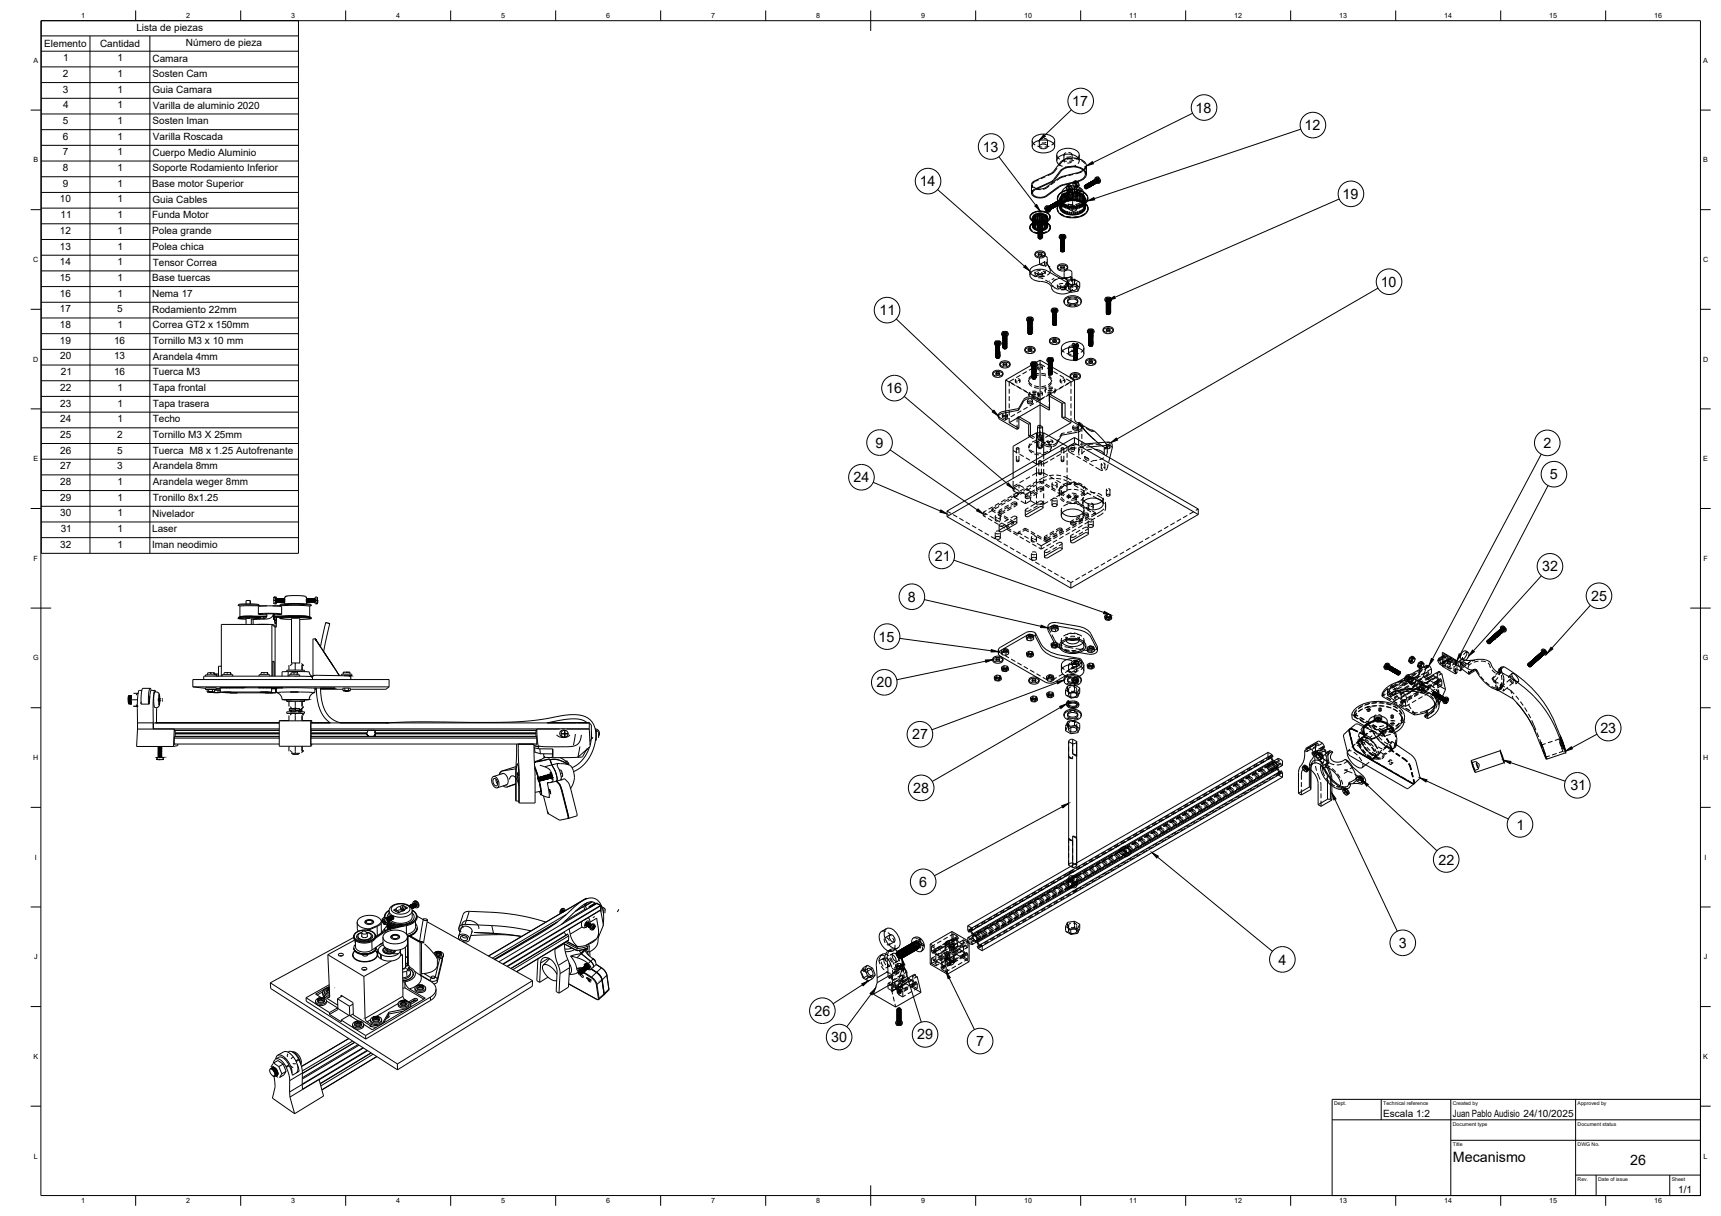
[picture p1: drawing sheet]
<svg xmlns="http://www.w3.org/2000/svg" width="841mm" height="594mm" viewBox="0 0 841 594" stroke-linecap="round" stroke-linejoin="round" font-family="sans-serif">
<defs><g id="words">
<g font-size="7">
<text x="524" y="52">17</text>
<text x="584" y="55">18</text>
<text x="637" y="64">12</text>
<text x="480" y="74">13</text>
<text x="449" y="91">14</text>
<text x="656" y="97">19</text>
<text x="675" y="140">10</text>
<text x="430" y="154">11</text>
<text x="433" y="192">16</text>
<text x="428" y="219">9</text>
<text x="754" y="219">2</text>
<text x="417" y="236">24</text>
<text x="757" y="234">5</text>
<text x="457" y="274">21</text>
<text x="754" y="279">32</text>
<text x="778" y="294">25</text>
<text x="444" y="294">8</text>
<text x="429" y="314">15</text>
<text x="428" y="336">20</text>
<text x="782" y="358">23</text>
<text x="446" y="361">27</text>
<text x="446" y="387">28</text>
<text x="767" y="386">31</text>
<text x="741" y="405">1</text>
<text x="703" y="422">22</text>
<text x="449" y="433">6</text>
<text x="684" y="463">3</text>
<text x="625" y="471">4</text>
<text x="398" y="496">26</text>
<text x="406" y="509">30</text>
<text x="448" y="508">29</text>
<text x="477" y="511">7</text>
<text x="710" y="568">Mecanismo</text>
<text x="797" y="569">26</text>
</g>
<g font-size="4.9">
<text x="67" y="15">Lista de piezas</text>
<text x="22" y="23">Elemento</text>
<text x="49" y="23">Cantidad</text>
<text x="91" y="23">Número de pieza</text>
<text x="31" y="30">1</text>
<text x="57" y="30">1</text>
<text x="75" y="30">Camara</text>
<text x="31" y="38">2</text>
<text x="57" y="38">1</text>
<text x="75" y="38">Sosten Cam</text>
<text x="31" y="45">3</text>
<text x="57" y="45">1</text>
<text x="74" y="45">Guia Camara</text>
<text x="31" y="53">4</text>
<text x="57" y="53">1</text>
<text x="75" y="53">Varilla de aluminio 2020</text>
<text x="31" y="61">5</text>
<text x="57" y="61">1</text>
<text x="75" y="61">Sosten Iman</text>
<text x="31" y="68">6</text>
<text x="57" y="68">1</text>
<text x="75" y="68">Varilla Roscada</text>
<text x="31" y="76">7</text>
<text x="57" y="76">1</text>
<text x="75" y="76">Cuerpo Medio Aluminio</text>
<text x="31" y="84">8</text>
<text x="57" y="84">1</text>
<text x="75" y="84">Soporte Rodamiento Inferior</text>
<text x="31" y="91">9</text>
<text x="57" y="91">1</text>
<text x="74" y="91">Base motor Superior</text>
<text x="29" y="99">10</text>
<text x="57" y="99">1</text>
<text x="74" y="99">Guia Cables</text>
<text x="30" y="107">11</text>
<text x="57" y="107">1</text>
<text x="74" y="107">Funda Motor</text>
<text x="29" y="114">12</text>
<text x="57" y="114">1</text>
<text x="74" y="114">Polea grande</text>
<text x="29" y="122">13</text>
<text x="57" y="122">1</text>
<text x="74" y="122">Polea chica</text>
<text x="29" y="130">14</text>
<text x="57" y="130">1</text>
<text x="75" y="130">Tensor Correa</text>
<text x="29" y="137">15</text>
<text x="57" y="137">1</text>
<text x="74" y="137">Base tuercas</text>
<text x="29" y="145">16</text>
<text x="57" y="145">1</text>
<text x="74" y="145">Nema 17</text>
<text x="29" y="153">17</text>
<text x="57" y="153">5</text>
<text x="74" y="153">Rodamiento 22mm</text>
<text x="29" y="160">18</text>
<text x="57" y="160">1</text>
<text x="75" y="160">Correa GT2 x 150mm</text>
<text x="29" y="168">19</text>
<text x="56" y="168">16</text>
<text x="75" y="168">Tornillo M3 x 10 mm</text>
<text x="29" y="176">20</text>
<text x="56" y="176">13</text>
<text x="75" y="176">Arandela 4mm</text>
<text x="30" y="183">21</text>
<text x="56" y="183">16</text>
<text x="75" y="183">Tuerca M3</text>
<text x="29" y="191">22</text>
<text x="57" y="191">1</text>
<text x="75" y="191">Tapa frontal</text>
<text x="29" y="199">23</text>
<text x="57" y="199">1</text>
<text x="75" y="199">Tapa trasera</text>
<text x="29" y="206">24</text>
<text x="57" y="206">1</text>
<text x="75" y="206">Techo</text>
<text x="29" y="214">25</text>
<text x="57" y="214">2</text>
<text x="75" y="214">Tornillo M3 X 25mm</text>
<text x="29" y="222">26</text>
<text x="57" y="222">5</text>
<text x="75" y="222">Tuerca M8 x 1.25 Autofrenante</text>
<text x="29" y="229">27</text>
<text x="57" y="229">3</text>
<text x="75" y="229">Arandela 8mm</text>
<text x="29" y="237">28</text>
<text x="57" y="237">1</text>
<text x="75" y="237">Arandela weger 8mm</text>
<text x="29" y="245">29</text>
<text x="57" y="245">1</text>
<text x="75" y="245">Tronillo 8x1.25</text>
<text x="29" y="252">30</text>
<text x="57" y="252">1</text>
<text x="74" y="252">Nivelador</text>
<text x="30" y="260">31</text>
<text x="57" y="260">1</text>
<text x="74" y="260">Laser</text>
<text x="29" y="268">32</text>
<text x="57" y="268">1</text>
<text x="74" y="268">Iman neodimio</text>
<text x="676" y="546">Escala 1:2</text>
<text x="710" y="546">Juan Pablo Audisio 24/10/2025</text>
<text x="820" y="583">1/1</text>
</g>
<g font-size="3.5">
<text x="40" y="9">1</text>
<text x="91" y="9">2</text>
<text x="142" y="9">3</text>
<text x="194" y="9">4</text>
<text x="245" y="9">5</text>
<text x="296" y="9">6</text>
<text x="348" y="9">7</text>
<text x="399" y="9">8</text>
<text x="450" y="9">9</text>
<text x="501" y="9">10</text>
<text x="552" y="9">11</text>
<text x="603" y="9">12</text>
<text x="654" y="9">13</text>
<text x="706" y="9">14</text>
<text x="757" y="9">15</text>
<text x="808" y="9">16</text>
<text x="16" y="31">A</text>
<text x="832" y="31">A</text>
<text x="16" y="79">B</text>
<text x="832" y="79">B</text>
<text x="16" y="128">C</text>
<text x="832" y="128">C</text>
<text x="16" y="177">D</text>
<text x="832" y="177">D</text>
<text x="16" y="225">E</text>
<text x="832" y="225">E</text>
<text x="16" y="274">F</text>
<text x="832" y="274">F</text>
<text x="16" y="323">G</text>
<text x="832" y="323">G</text>
<text x="16" y="371">H</text>
<text x="832" y="371">H</text>
<text x="17" y="420">I</text>
<text x="833" y="420">I</text>
<text x="17" y="469">J</text>
<text x="833" y="469">J</text>
<text x="16" y="517">K</text>
<text x="832" y="517">K</text>
<text x="17" y="566">L</text>
<text x="833" y="566">L</text>
<text x="40" y="588">1</text>
<text x="91" y="588">2</text>
<text x="142" y="588">3</text>
<text x="194" y="588">4</text>
<text x="245" y="588">5</text>
<text x="296" y="588">6</text>
<text x="348" y="588">7</text>
<text x="399" y="588">8</text>
<text x="450" y="588">9</text>
<text x="501" y="588">10</text>
<text x="552" y="588">11</text>
<text x="603" y="588">12</text>
<text x="654" y="588">13</text>
<text x="706" y="588">14</text>
<text x="757" y="588">15</text>
<text x="808" y="588">16</text>
</g>
<g font-size="2.5">
<text x="652" y="540">Dept.</text>
<text x="676" y="540">Technical reference</text>
<text x="710" y="540">Created by</text>
<text x="771" y="540">Approved by</text>
<text x="710" y="550">Document type</text>
<text x="771" y="550">Document status</text>
<text x="710" y="560">Title</text>
<text x="771" y="560">DWG No.</text>
<text x="771" y="577">Rev.</text>
<text x="781" y="577">Date of issue</text>
<text x="817" y="577">Sheet</text>
</g>
</g></defs>
<!-- layer: Hidden -->
<g fill="none" stroke="#000" stroke-width=".49">
<path d="M504 69l2 2M507 71l2 1M508 69v3M509 68h-1v1M510 68l2 1v3M511 70h-2M513 71l-3 1M515 69l-1 2M516 76l2 2M519 78l2 1M520 76v3M520 78v1"/>
<path d="M520 78l-3 3M521 75h-1v1M522 77l2 1M522 74l2 2M523 76l-2 1M524 79l-2 1M524 77l-3 1M524 76v3M525 78l-3 1M525 77l2 1M527 78v1v1M527 76l-1 2"/>
<path d="M527 78v1M528 78l2 2M504 90l1 2M505 93v1M505 91l2 1M506 92l3 1M508 88l-3 1v3M511 86l-2 1M513 91l-3 1M514 100h1v1M514 100l1 1M514 100h.1"/>
<path d="M515 100v1M515 100h.1M515 100h1v1M515 99l1 1v1M515 99v2h1M515 99v2h1v-1M515 99v1l1 1M515 99h.1M516 89l-2 1M516 99h.1M516 99v1v1M516 100h-1"/>
<path d="M516 99v1h1M516 99v1M516 99h1v1M516 99l1 1M516 99h1zM516 100h-1l1 1v-1M516 100v1l-1-1h-1M516 100v-1l1 1M516 99l-1 1v1M516 99h1h-1M516 99l-1 1 1-1M517 98v1v1"/>
<path d="M517 82l-2 2-3 2M517 98l1 1-1 1M517 99h.1M517 100h.1M517 98l1 1v1M517 98h.1M517 99h-1M517 98l1 1zM517 99l1 1v-1M517 98v1l1 1M517 96v2M517 99l1 1v-1h-1v1"/>
<path d="M517 98l1 1M517 98h1l-1 1 1-1v1M517 100l-1-1v1M517 99h-1l1 1M517 99h-1v1M517 99h-1h1v-1v1M517 98l2 1M517 80l2 1M517 100h1M518 98v1l-1 1v-2M518 100h-1M518 99v1"/>
<path d="M518 98v1h-1M518 100v-1l-1-1 1 1v1M518 98v2l-2-1 1 1M518 100h.1M518 99h.1M518 99l2 2M518 97v1M518 98h.1M518 99l2 1M518 97l1 2M518 99v3M518 98v1"/>
<path d="M518 94l-1 3M518 96h1M518 96h.1M518 99v-1l-1 1M518 97v6M518 99h1M519 96h-1M519 96v2M519 99v4M519 99h.1M519 99h-1M519 100h-1"/>
<path d="M519 96h.1M519 99v2M519 99v1M519 97l2 2M519 98v5M519 94v3M519 95h.1M519 100h1M519 100h.1M519 99l-1 1M519 95v2M519 98v3"/>
<path d="M520 100h.1M520 98v1M520 100v1M520 99h-1M520 99l2 1M520 97v-1l1 1v1h-1M520 99h.1M520 95h.1M520 95v1M520 100v2M520 94l-1 2M520 82h3"/>
<path d="M521 98v1M521 94h.1M521 98l-1 1M521 99h-1M521 94v2M521 97v2M521 92l1 1M521 86l-4 2M521 94l2 1M521 96h.1M521 95l-2 1M521 96l1 2"/>
<path d="M521 98h.1M521 93l-2 1M522 93l1 1M522 91h1M522 96v-1l1 1M522 98h.1M522 94h.1M522 98h-1M522 94v2M522 97v1M522 95l-2 1M522 97h1"/>
<path d="M522 100h2M522 91v2M522 91l1 2M522 93v3M522 93h.1M522 93l-1 1M522 96h-1M522 96l1 1M522 93v5M522 100v2M522 91l1 1M522 93h2"/>
<path d="M523 91h-1M523 98h-1M523 94h.1M523 94v1M523 97v1M523 97l-2 1M523 98h-3M523 91h1v1M523 91v2M523 98h.1M523 91l1 1M523 97l-1 1"/>
<path d="M523 95v3M523 93v1M524 94v1M524 96v2M524 93h-1M524 93l-1 1M524 93l-3 1M524 98h2M524 98h.1M524 97v1M524 98h-1M524 92h.1"/>
<path d="M524 95h.1M524 92v3M524 95l1 1M524 92l-1 1h-1M524 92v9M524 97h.1M524 97h-1M524 92l-1 1M524 92v1M524 95v2M524 95h-1M524 97l-1 1"/>
<path d="M524 85l-2 1M524 98h1M525 91h.1M525 91l1 1M525 89h1M525 94h-3M525 93l2 1M525 94v1M525 96v2M525 98h.1M525 94h.1M525 93h-2"/>
<path d="M525 92l2 1M525 92h-1M525 92v2M525 94l-1 1M525 94l1 1M525 98h1M526 90l-1-1v1M526 94v1M526 89h-1M526 94h.1M526 97v1M526 98h.1"/>
<path d="M526 81l-3 1M526 89l1 2M526 94l2 1M526 90v1h-1M526 93l1 1M526 93h2M526 93v1l-2 1M526 93v5M526 100v2M526 93v1M526 96h.1M526 96h-1"/>
<path d="M526 95l-1 1M526 91h1M526 94v2M526 98h1M527 89h-3M527 91l-1 1M527 98h.1M527 94h.1M527 94v2M527 97v1M527 91h-1M527 89h-1"/>
<path d="M527 91h.1M527 93l1 1v-1M527 98h1M527 95l-1 1M527 95h.1M527 95h-1M527 93v2M527 93l-1 1M527 92l-1 1M528 99h.1M528 94v2M528 97v2"/>
<path d="M528 94h.1M528 98v1M528 99l-2 1M528 94l2 2M528 95v1M528 100v1M528 99h1M528 95h.1M528 94l-1 1M529 99l-3 1M529 100h-1M529 99h.1"/>
<path d="M529 95v2M529 98v3M529 95h.1M529 100h.1M529 84l-3 1M529 99v1M529 100v1M529 96v2M529 100h-2M529 94v3M529 98v5M529 99l1 1"/>
<path d="M530 94l1 2M530 100h.1M530 96h.1M530 99v2M530 99h-1M530 99h.1M530 96v2M530 99v4M530 91l1 1M530 97v2M530 91h1v1M530 91h1v1v-1"/>
<path d="M530 91h.1M530 97h.1M530 98v1M530 99v3M530 98h.1M530 99l2 2M530 99l-2 1M530 91h1M530 97a1.5 1.5 0 0 1-1 2 1.5 1.5 0 0 1-1-1h-1M530 97v1M530 81l-1 2M530 81v2"/>
<path d="M530 84v1M530 99l-2 2M531 91h-1M531 90v1v1M531 90v1l1 1M531 90v1M531 90l1 1v1M531 90h.1M531 81l-1 2M531 92h.1M531 90l1 1v1v-1h-1M531 90h1v1l-1-1"/>
<path d="M531 90v1l1 1v-1M531 90v1h1M531 91v1zM531 90l1 1M531 97l-1 2M531 96v2M531 91v1M531 91v1v-1M531 92v-1v-1v2M532 90l1 1M532 91l-1 1M532 92h-1"/>
<path d="M532 90h.1M532 90h1v1M532 92h.1M532 90h1v1v-1M532 90h1l-1 1M532 90l1 1h-1M532 91h.1M532 90v1h-1v1M532 90v1l-1 1 1-1M532 91v-1h-1l1 1M532 89h.1M532 89l1 1v1"/>
<path d="M532 90v1M532 89l1 1v1v-1l-1-1M532 89v1M533 90l-1 1M533 91h.1M533 89h-1M533 91v-1h-1h1v1M533 89l1 1v1M533 89h1v2M533 89v1M533 89h.1M533 89v1h1"/>
<path d="M533 89l1 1M533 89v2l1-1M533 89h1v1M533 90v1v-1M533 89v1v1M533 89v1h1h-1M533 90h-1l1 1v-1M533 90h-1v1M533 91v-1l-1-1 1 2M533 89l-1 1 1 1M533 90v1M533 89h1v1v-1"/>
<path d="M534 90l-1 1M534 89v1M534 89l1 1M534 91h.1M534 91v-1l-1-1v2M534 89h.1M534 90h.1M534 90l-1 1-1-1v1M534 89h1v1zM534 89v1h-1M534 89h1v1M534 90v-1v1"/>
<path d="M534 88l1 1v1v-1h-1M534 88l1 1v1M534 88v1M534 90v-1h-1h1v1M534 88h.1M534 90l1-1-1 1M535 88v1v1M535 88h.1M535 88v1M535 90v-1v1M535 90h.1M535 88l1 1"/>
<path d="M535 88v1h1M535 88v1v1l1-1M535 88h1v1M535 89l-1 1M535 88v1l1-1M535 88l-1 1 1 1M535 89l-1-1v2M535 88h1M535 89v1M535 89h1l-1-1h1v1M535 89h1h-1M535 87h2"/>
<path d="M535 88l1 1h-1v1l-1-1v1h-1M535 89h.1M536 89h-1M536 88h.1M536 87v1M536 89h.1M536 87h.1M536 87l1 1M536 88v1M536 88l-1 1h1M536 87v1v1h1M536 87l1 1-1 1"/>
<path d="M536 88h-1h1h-1l1 1M536 89v-1h-1h1v1M536 88h-1l1 1M536 88v1l-1-1M536 88h-1M536 88h-1v1M536 89v-1v1l-2-1 1 2M536 89l-1-1 1 1M537 89h-1M537 88l-1 1v-1M537 87v2M537 88h.1"/>
<path d="M537 88h1M537 88v2M503 111l1 2zM503 111l2 2M503 112h.1M504 105l-1 1 1 2M504 106l1 2M505 110v1M505 106v1M505 108l1 1M505 111h.1M505 107h.1"/>
<path d="M505 109v2M505 110h.1M505 106h.1M505 111v1M505 112h.1M505 107v1M505 106v2M505 109v3M505 107l2 1M505 109v1M505 105v1M505 108h.1"/>
<path d="M505 109l-1 1M505 106v1l2 1M505 113l3 1zM505 107v-1v1h2v3M505 112h1M505 108h1M505 109h.1M506 104l-2 1M506 109h-1M506 105h.1M506 112h.1M506 108v4"/>
<path d="M506 108h.1M506 105v2M506 108l2 1M506 112h1M506 108h1M506 112l1 1M506 109h.1M506 104l-1 2M507 109h-1M507 105h.1M507 108v2M507 111v2"/>
<path d="M507 108v1M507 113h.1M507 112v1M507 105v1M507 111v1M507 106v7M507 109h3M507 109h1M507 113h1M507 109h.1M507 109h2M507 108l1 1"/>
<path d="M507 112h2M507 114h2M507 110h.1M507 110h1h1h-1h-1h1h1l-1 1-1-1 1 1 1-1v1l-2-1M507 113h2l-1 1zM507 110h1M507 111h2M507 104h3M508 112h1v-1l-1 1M508 112h1l-1 1M508 111h.1M508 113h.1"/>
<path d="M508 115h.1M508 112h1v1M508 113v-1l1 1M508 113v1h1h-1zM508 116h1v1M508 110h1v1M508 114l1 1h-1v1l1-1M508 105h.1M508 109h.1M508 104v1M508 113h-1M508 105v1"/>
<path d="M508 107v9M508 115v-1l1 1h-1v1M508 109l-3-1v4M508 111v-1l1 1M508 115l1-1v1M508 116h1M508 110h.1M508 112h.1M508 114h.1M508 114v1M508 116h.1M508 110h1l-1 1"/>
<path d="M508 114h1l-1 1M508 111v1h1h-1M508 115v1h1M508 109h1M508 113h1M508 108v2M508 111v2M508 113v1h1M508 109l-1 1 1-1M508 111h-1M508 105l-1 1M508 111h1l-1 1h1l-1 1"/>
<path d="M508 105v2M508 108v3M508 111h1M508 105l2 1M508 111v1h1M508 115v1h1h-1M508 110h1l-1 1 1-1v1M508 109l1-1-1 1M508 109l-1-1 1 1M508 109l-1 1M508 109l1 1M508 109l1 1h-1"/>
<path d="M508 111l1 1M508 115l1 1M508 109l1 1-1-1M508 111l1-1v1h-1M509 109v1h-1M509 114h-1M509 109h.1M509 113h-1v1l1-1h-1v1M509 108v2M509 104l-3 1M509 116h-1M509 111h-1"/>
<path d="M509 113v1h-3M509 103h-2M509 115l-1 1h1l-1 1M509 110h.1M509 110l-1 1M509 111h-1zM509 111l-1 1M509 111v1v-1M509 112h.1M509 112l-1 1M509 112v1zM509 113h.1"/>
<path d="M509 113v1zM509 113l-1 1M509 114h.1M509 114l-1 1M509 115h.1M509 115v1v-1M509 115l-1 1M509 116h.1M509 108h-3M509 114l2-1-2 1-1 1M509 109l2-1v4M509 115h-1v1"/>
<path d="M509 105v1M509 107v9M509 105h.1M509 104v1M509 113h-1M509 111l-1-1v1M509 113l-1-1v1M509 110h-1M509 110l-1 1-1-1M509 111h-1h-1M509 111h-1h-1h1h1v1l-2-1 1 1 1-1M509 111l-1 1-1-1"/>
<path d="M509 111l-1 1h-1h1h1h-1h-1M509 112h-1h-1M509 112l-1 1-1-1 1 1 1-1-1 1-1-1M509 112l-1 1-1-1M509 112l-1 1h-1h1h1h-2M509 113h-1h-1M509 113h-2h1h1M509 113l-1 1-1-1M509 113l-1 1h-1h1h1h-1h-1M509 114h-1h-1M509 114h-1h-1h1h1l-1 1-1-1M509 114l-1 1-1-1"/>
<path d="M509 114l-1 1h-1h1h1h-1h-1M509 115h-1h-1M509 115h-1h-1h1h1l-1 1-1-1 1 1 1-1-1 1-1-1M509 115l-1 1-1-1M509 115l-1 1h-1h1h1h-2M509 116h-1h-1M509 116h-1h-1h1h1v1l-2-1M509 110l-1 1h-1M509 108l-1 1M509 108v1M509 108l1 1M510 109h-1"/>
<path d="M510 113h-1M510 109h.1M510 106l-2 1M510 106v7M510 105h.1M510 105l1 1M510 108h.1M510 105v1M510 107v3M510 111v2M510 104l1 1v1M510 108v1"/>
<path d="M510 113h.1M510 103l2 1M510 108l2 1M510 112v1M510 108v4M510 109h1M510 107l-2 1M511 105v2M511 108v4M511 105h.1M511 112h.1M511 102h1z"/>
<path d="M511 102l2 1M511 109h.1M511 108h-1M511 112h-1M511 108h-3M511 105l1 1v1M511 108h.1M511 109v3M511 106v1M511 109l1 1M511 105v1M511 107v1"/>
<path d="M511 107h1M512 108h-3M512 112h-1M512 107l-1 1M512 107v1M512 109v3M512 110h.1M512 102v1M512 102l1 1zM512 102h.1M512 101v3M512 106h.1"/>
<path d="M512 107h.1M512 109v2M512 111v1M512 113l-2 1M512 101l1 1v1M512 111h.1M512 101l1 1h-1M512 101v1M512 101l1 1M512 110v1M512 106v1M512 108l-1 1"/>
<path d="M512 101h.1M512 101h1v1M512 101l1 1v1v-2h-1M512 102l1-1v1M512 102l1-1 1 1M512 102l1 1M512 101h1h-1h1M512 101h1v1zM513 102h.1M513 101v1M513 102l-1 1M513 102v1"/>
<path d="M513 101l1 1M513 101h.1M513 102h-1l1-1h-1v1M513 105l-1 2M513 103h.1M513 101h1v1M513 110v2M513 105v1l-1 2M513 100l1 1v1l-1-1M513 102v-1h-1l1 1M513 112h.1M513 111l-1 2z"/>
<path d="M513 101l1-1 1 1M513 102h1M513 101l1 1v-1M513 100v2h1M513 100l1 1v1M513 100l1 1v1l-1-2M513 100l1 1v1zM513 100h.1M514 102h.1M514 102l-1-1v1M514 101h-1l1 1M514 100v1v1"/>
<path d="M514 101h-1v1M514 101h-1h1h-1M514 100v1v-1zM514 100l1 1v1M514 102v-1h-1h1v1M514 100h1h-1h1v1M514 100l1 1-1 1-1-1M514 101h-1M514 100l1 1h-1M514 102v-1l-1-1 1 1v1M514 101v-1l2 1M514 102h1"/>
<path d="M515 101l-1 1M515 100l-1 1M515 101h.1M515 100h-1v2v-1M515 100h-1M515 101v-1h-1l1 1M515 100h-1l1 1M515 101h1zM515 101h1M516 100v-1l1 1h-1M516 101h.1M516 101v-1l-1-1 1 1v1"/>
<path d="M516 100h.1M516 100h1M516 100v1M517 102v1M517 103h.1M517 101v2M518 104l2 1M518 102h.1M518 101v1M518 101h.1M518 102l1 1M518 102v1"/>
<path d="M518 115h1M518 100v1M518 103h.1M518 116l1 1 1-1-1 1-1-1M518 117h1h1h-1h-1M518 118l1 1 1-1-1 1-1-1M518 119h1h1h-1h-1M518 120h1h1h-1h-1M518 116l1 1M518 117h2M518 117h2l-1 1zM518 118h2l-1 1z"/>
<path d="M518 119h2h-1h-1M518 117l1-1 1 1M518 116v1M518 118v1M518 119h.1M518 120h.1M518 116v6M518 103h1M518 119h2M519 119h1l-1 1M519 103h-1M519 117h1h-1v1h1v-1"/>
<path d="M518 117h.1M519 117h1M519 118h1M519 116h-1M519 116l-1 1M519 117h-1M519 117l-1 1M519 118h-1M519 118l-1 1M519 119h-1M519 119l-1 1M519 120h-1"/>
<path d="M519 116l1 1h-1M519 102v1M519 103h.1M519 120h1M519 118l1 1h-1M519 103v1M519 116h1l-1 1M519 119l-1 1h2l-1 1M519 115l-1 1h1h1M519 115h.1M519 117l-1 1h2l-1 1M519 115l-1 1"/>
<path d="M519 115h-1h1M519 115l1 1M519 119v1h1M519 104h1M519 116h1h-2M519 118l1 1h-2M519 116h1M519 115l1 1-1-1M519 120l1 1h-1M519 102v2M520 119h-2l1 1M520 104h.1"/>
<path d="M520 102v2M520 118v1l-1-1M520 116v1l-2 1h2M520 118l-1 1h1l-1-1M520 120v1l-2-1M520 116l-1 1M520 116l-1 1zM520 117h-1M520 117l-1 1zM520 117l-1 1M520 118h-1M520 118l-1 1z"/>
<path d="M520 119h-1h1l-1 1M520 119l-1 1M520 120h-1M520 120l-1 1zM520 118l-1 1-1-1M520 117h-1v1M520 100l2 1M520 120h-2M520 119h-1v1M520 119h-1M520 103v1M520 116v7"/>
<path d="M520 116l-1 1-1-1M520 117h-1h-1M520 117l-1 1-1-1M520 118h-1h-1M520 119l-1 1-1-1M520 120h-1h-1M520 120l-1 1-1-1M520 119l-1 1h-1M520 119h-1h-1M520 116l-1 1h-1M520 115h-1M520 104h1"/>
<path d="M520 100h1M521 106h2M521 100v1M521 104v1M521 104h.1M521 100h.1M521 100v2M521 103v1M521 105h1M521 101h1M521 101v1M521 103v2"/>
<path d="M521 106h3zM521 101h3M521 101h3v1M522 101h.1M522 105h.1M522 101v1M522 103v2M522 101h1M522 105h1M523 101h.1M523 105h.1M523 101h-1"/>
<path d="M523 101v1M523 103v2M523 104v1M523 100h2M523 101h1M523 105h1M524 104v1M524 101h.1M524 101v1M524 105h.1M525 106h2zM525 101v1"/>
<path d="M525 104v1M525 105h.1M525 101h-1M525 105h-1M525 101h.1M526 101h.1M526 101v1M526 103v2M526 101h-3M526 101h-1M526 105h-1M526 106h-2"/>
<path d="M526 105h.1M527 105h.1M527 101h.1M527 101v1M527 103v2M527 101h-1M527 105h-1M527 101h-2M528 100h.1M528 100v2M528 103v1M528 104h.1"/>
<path d="M528 100l-1 1M528 104l-1 1M529 104h-1M529 102v2M529 104h.1M529 103v1M529 105l-2 1M530 102v1M530 103h-1M530 103h.1M530 100v1M530 101h.1"/>
<path d="M530 102h.1M530 101v1M531 103h.1M532 102l-2 2-2 1 2-1M532 102l-1 1M503 132l2 2M505 134l1 1M505 134l2 1M506 124v1h2M506 133l1 2M507 134h.1M507 136h3"/>
<path d="M507 124v1M508 124a.7 .7 0 0 1 1 0M508 133l-1 1-1-1v1M508 129h.1M508 129l2 1zM509 132l-2 1M509 133v1M509 124v1M509 134h.1M510 132l1 2M510 135h-2M511 135h-3"/>
<path d="M511 125l-3 1M511 134v-2l-1 1-1 1M511 124l-1 1h-1M511 137l1 1M512 138h.1M513 130v1a2.3 2.3 0 0 1-1 3M513 138l1 2M513 137l-1 1M514 139l2 2M515 136l-1 1M516 137l-2 1M517 140v-1l1 1"/>
<path d="M517 130v1l2 1M517 140l1 1M518 140v1M518 130v1M518 120l1 1 1-1-1 1-1-1M518 121h1h1h-1h-1M518 121l1 1 1-1-1 1-1-1M518 122h1h1h-1h-1M518 122h2l-1 1zM518 121h2l-1 1M518 122l1 1 1-1-1 1M518 120v1"/>
<path d="M518 121v1M519 131a.7 .7 0 0 1 0-1 .7 .7 0 0 1 1 1M519 121h1M518 121h.1M519 139l-1 1M519 122v1l1-1M519 120l-1 1M519 121h-1M519 122h-1M519 122h1M519 136h-2l-2 1M519 122l1 1h-1h1"/>
<path d="M520 139h-3M520 121l-2 1h1M520 121l-2 1h2l-1 1h-1h1l1-1h-2l1-1M520 120l-1 1M520 121l-1 1zM520 121l-1 1M520 122h-1M520 122l-1 1zM520 139v1M520 121h-1v1M520 121h-1l-1 1M520 121l-1 1-1-1"/>
<path d="M520 122l-1 1-1-1M520 123h.1M520 122h-1h-1M520 121h-1h-1M520 120l-1 1h-1M520 130v1M520 136l2 2M520 136h.1M520 140v1M520 136h-2M521 139l1 1M521 138l3 2"/>
<path d="M521 136h-1M522 138l-1 1-1 1M522 130l-1 1-1 1M522 138v2M522 138l-1 1M522 137h.1M522 138v3M523 137l-1 1 1 1M523 137h1M523 137h.1M524 139l-1 4M524 137h.1"/>
<path d="M524 137h2M524 137v4M524 139l-2 2M525 136v1M526 139l1 1v2M526 138l-2 1M526 138v3M527 138h.1M502 155l1 1M502 159h2h-1zM502 159h1h1h-1h-1h1h1l-1 1-1-1M502 157h2"/>
<path d="M503 157h.1M503 157h1h-1M503 157h1v1M503 158v-1l1 1M503 158v1l1-1M503 159h.1M503 159h1v1M503 159h1l-1 1h1M503 160v-1l1 1M503 156v1l1-1M503 160h.1M503 159h1h-1"/>
<path d="M503 156l1 1h-1M503 160h1h-1M503 156h-1h1M503 156h.1M503 158v-1h1h-1v1h1M503 158l1 1h-1M503 158h1v1M503 155v1M503 155h1l-1 1M503 155h-1l1 1M503 156h1M503 156h-1"/>
<path d="M503 156h1v1l-1-1v7M503 156v1M503 158h1M503 156h1zM504 156v1h-1M504 160h-1h1M504 158v1h-1M504 157l-1 1 1 1h-1M504 157v1v-1h-1M504 156v1M504 156v1zM504 157h.1"/>
<path d="M504 157v1zM504 157v1M504 158v1v-1v1M504 158v1zM504 159h.1M504 159v1zM504 159v1M504 160h.1M504 160v1v-1v1M504 160h-1M504 158l-1 1v-1M504 160l-1-1v1"/>
<path d="M504 156l-1 1M504 156v7M504 157h-1h-1h1h1h-1h-1h1h1v1l-2-1M504 157l-1 1-1-1M504 157l-1 1-1-1 1 1 1-1v1h-2M504 158h-1h-1h1h1h-2h1h1v1l-2-1M504 158l-1 1-1-1M504 158l-1 1-1-1 1 1 1-1v1h-2M504 159l-1 1-1-1M504 159l-1 1-1-1 1 1 1-1-1 1h-1M504 160h-1h-1M504 160h-1h-1h1h1h-1h-1h1h1l-1 1-1-1"/>
<path d="M504 158h-1h-1M504 157h-1h-1M504 156l-1 1h-1M504 155l-1 1M514 151l2 1M514 153h1h1v1l-2-1 1 1 1-1v1l-2-1M514 152h1M514 152l2 1v-1v6M514 152l1 1 1-1-1 1-1-1M514 156h2h-1zM514 157h1h1h-1zM514 157h1h1l-1 1-1-1 1 1 1-1"/>
<path d="M514 153h2M515 152h.1M515 152h1l-1 1M515 153h1h-1v1h1M515 155l1-1v1M515 156v-1h1h-1v1h1M515 157h1h-1M515 157h1v1M515 158v1l1-1M515 152v6l1 1v-1M515 154h.1M515 156h.1"/>
<path d="M515 157h.1M515 154l1 1v-1v1M515 157h1M515 155h.1M515 153h1M515 155h1M515 156v1l1-1v1M515 152h1M515 153v1M515 154l1 1h-1M515 156l1 1h-1M515 155v1h1"/>
<path d="M515 151l-1 1 1-1M515 151h.1M515 153v1h1v1M515 157v1h1M515 151h1M515 151h-1h1M515 141h1M515 152h1h-1M516 153l-1 1h1M516 151h-1M516 151v1l-1-1M516 154v-1h-1l1 1-1 1 1-1v1"/>
<path d="M516 152l-1 1 1-1v1M516 156v1h-1M516 155l-1 1h1M516 141h1M516 158v1h-1h1v-1M516 157l-1 1 1 1h-1M516 157v1h-1l1-1M516 152v1M516 152v1v-1v1M516 153h.1M516 153v1M516 154h.1"/>
<path d="M516 154v1M516 155h.1M516 155v1M516 156h.1M516 156v1M516 156v1v-1M516 157h.1M516 157v1M516 157v1v-1M516 158h.1M516 158v1M516 155h-1v1"/>
<path d="M516 154l-1 1v-1M516 153h-1v1M516 157h-1v1M516 156v1l-1-1M516 154h-1M516 152h-1M516 157h-1v1h1M516 152l-1 1-1-1M516 152l-1 1h-1h1h1h-2M516 153l-1 1-1-1M516 153l-1 1h-1h1h1h-2M516 154h-2"/>
<path d="M516 154h-2h1h1l-1 1-1-1 1 1 1-1v1l-2-1M516 154v1l-2-1M516 154l-1 1h-1h1h1h-1h-1M516 155h-1h-1M516 155h-2h2l-1 1-1-1 1 1 1-1v1l-2-1M516 155l-1 1-1-1M516 155v1h-2h2h-2M516 156l-1 1h-1h1h1h-2M516 157v1l-2-1M516 157l-1 1h-1h1h1h-2M516 158h-2M516 158h-1h-1h1h1l-1 1-1-1 1 1 1-1v1l-2-1"/>
<path d="M516 158l-1 1M516 158l-1 1-1-1M516 157l-1 1-1-1M516 156l-1 1-1-1M516 154h-1h-1M516 153v1l-2-1M516 153h-2M516 153h-1h-1M516 156h-1h-1M516 156v1l-2-1 1 1 1-1-1 1-1-1M516 158v1l-2-1M516 159h.1"/>
<path d="M516 151l-2 1M520 147v1M521 141l-3 1M521 141h-2M521 149h3M522 147v1M524 146h-2v1M524 141l-1 2M525 146h1l1 1M527 147v1M527 149h-2M528 147v1"/>
<path d="M540 145l2 2v6M541 149h1zM541 150h1h-1zM541 150h1h-1M541 151h1v1l-1-1M541 152h1v1l-1-1v1l1-1M541 152l1 1v-1v1h-1M541 153h1h-1zM541 153h1v1l-1-1M541 147h1M541 147h.1M541 148l1-1v1"/>
<path d="M541 151h1v1M541 152l1-1v1M541 148h.1M541 151h.1M541 147v6M541 149h1v1M541 150v-1l1 1-1-1v1M541 147h1v1M541 152v-1l1 1h-1v1h1M541 148v1h1h-1M541 152v1h1h-1M541 152h1h-1"/>
<path d="M541 146v1h1M541 147v1l1-1M541 148v1l1-1M541 148v1M541 149h.1M541 149v1M541 150h.1M541 150v1l1-1M541 152h.1M541 152v1l1-1M541 152v1M541 153h.1"/>
<path d="M541 149h1l-1 1M541 147h1l-1 1M541 151h1l-1 1M541 150v1h1M541 146l-1 1 3-2-1 1M541 146h1M541 146l-1-1 3 2-1-1M541 148l1 1M541 152v1h1h-1h1M542 150h-1h1v1M542 147h-1M542 151l-1 1"/>
<path d="M542 146h.1M542 150h-1l1 1M542 146v1h-1M542 149h-1M542 146l-1 1M542 146v1M542 148h-1l1 1v-1h-1h1M542 152h-1l1 1M542 151h-1M542 148v1h-1M542 152h-1l1 1h-1M542 147h.1"/>
<path d="M542 147v1M542 147v1zM542 148h.1M542 148v1zM542 148v1M542 149v1M542 149v1zM542 150h.1M542 150v1M542 150v1zM542 151h.1M542 151v1"/>
<path d="M542 151v1zM542 152h.1M542 152v1M542 152v1zM542 148h-1M542 152h-1M542 148l-1-1v1M542 150h-1v1h1M542 148h-1v1h1M542 147h-1h1h-1M542 147v1l-1-1 1 1v-1M542 147v1l-1-1"/>
<path d="M542 147v1h-1h1M542 148h-1h1h-1M542 148v1l-1-1M542 148h-1l1 1v-1M542 148v1h-1h1h-1M542 149v1l-1-1M542 149v1h-1M542 150h-1M542 150v1l-1-1M542 150h-1l1 1v-1M542 150v1h-1h1M542 151h-1h1h-1"/>
<path d="M542 151v1l-1-1M542 151v1h-1M542 153h-1M542 153v1M542 152v1l-1-1M543 145l-2 2M487 167h.1M487 167l2 1M487 168h.1M487 168l1 1v-1v1l-1-1M487 169h1h-1M487 170h1h-1"/>
<path d="M487 170l1 1v-1v1l-1-1M487 171h1h-1M487 172h1h-1M487 172l1 1v-1v1l-1-1M487 173h1h-1M487 173l1 1v-1v1l-1-1M487 174h1h-1M487 174l1 1v-1v1l-1-1M487 169h1M487 168h1l-1 1zM487 172l1 1h-1zM487 168v1"/>
<path d="M487 169l1-1v1h-1M487 171l1-1v1M487 172l1 1v-1M487 173h1h-1v1M487 170h.1M487 170v1M487 171h.1M487 171v1M487 172h.1M487 172v1M487 173v1M487 174h.1"/>
<path d="M487 168v6M487 171h1v1M487 171h1M487 167l2 1-1-1M487 169l1-1v1M487 173h1M487 168v1l1-1M487 169h.1M487 169v1M487 173h.1M487 168l1 1M487 172l1 1"/>
<path d="M487 172h1M487 170l1 1M487 172v-1h1h-1l1 1M487 168h1l-1 1M487 172l1 1h-1M487 171v1h1M487 167v1l2-1h-1M487 167h1M487 170l1 1h-1M488 169l-1 1h1M488 173l-1 1h1M488 168l-1 1"/>
<path d="M488 167h.1M488 172v1h-1M488 171l-1 1h1v1M488 168h-1M488 168h.1M488 174v1h-1M488 169l-1 1h1v1M488 171l-1 1h1M488 170v1l-1-1M488 174v1h-1h1v-1M488 169h-1l1 1M488 169v1v1h-1"/>
<path d="M488 168v1M488 168v1zM488 169h.1M488 169v1M488 169v1zM488 170h.1M488 170v1M488 170v1zM488 171h.1M488 171v1zM488 171v1M488 172v1z"/>
<path d="M488 172v1M488 173h.1M488 173v1M488 174v1M488 174v1l-1-1M488 169h-1v1M488 173h-1v1M488 172v1l-1-1M488 169h-1v1h1M488 170h-1M488 171h-1v1M488 173h-1v1h1"/>
<path d="M488 168v7M488 169h-1M488 169v1l-1-1M488 171v1l-1-1M488 173v1l-1-1M488 174l-1 1M488 174h-1M488 173v1h-1M488 173h-1M488 172h-1M488 171v1h-1M488 171h-1"/>
<path d="M488 170v1h-1M488 169v1h-1M489 178l1 1M489 167l-2 1M490 162l2 1M490 169h1h1l-1 1-1-1 1 1 1-1-1 1-1-1M490 178h.1M490 164h1h1h-1h-1M490 164h2h-1zM490 164h2l-1 1zM490 165h2h-1zM490 165h1h1l-1 1-1-1 1 1 1-1-1 1-1-1"/>
<path d="M490 168h1h1h-1zM490 168h1h1l-1 1-1-1 1 1 1-1-1 1-1-1M490 169h1h1h-1zM490 164h1M490 164h2M490 164h2v1M490 167l1-1 1 1-1-1v1M490 168h2l-1 2M490 165h1M490 165h.1M490 166h1M490 168h.1"/>
<path d="M490 164l1 6M490 165l1 1 1-1-1 1M490 178a.7 .7 0 0 1 1-1 .7 .7 0 0 1 1 1M490 164h2l-2 1h1h1v-1M490 168h2l-1 1M490 167h.1M490 165l1-1 1 1M491 166l1 1M491 169v-1l1 1-1-1v1M491 169l-1 1h1l1-1-1 1M491 163v1l1-1M491 163l-1 1"/>
<path d="M491 164h-1M491 164l-1 1M491 165l-1 1M491 169h-1M491 164h1l-1 1M491 166h1l-1 1M491 169l-1 1h2h-1v-1M491 163l1 1h-1M491 168h1l-1 1M491 167l-1 1h2h-1l-1-1M491 163h.1M491 165l1 1h-1"/>
<path d="M491 165h-1h2l-1 1M491 163l1 1-2 1M491 163l-1-1 2 1h-1M491 167l1 1-2 1 1-1M491 163h1v1h-2M491 165l1 1h-2h1h1l-1 1M491 163h1M491 169l1 1h-1M491 165h-1h1M491 163l1-1-2 1h1M491 163l1 1h-2M491 167l1 1h-2"/>
<path d="M491 167h-1h1M491 165l1 1h-2M492 169h-2h1M492 166l-1 1 1-1h-2M492 166v1h-2l2 1h-1M492 167v1h-1h-1l1-1M492 168l-1 1 1-1h-2M492 168v1v-1v1h-2l2 1h-1h-1h1h1l-2-1h1M492 163l-1 1M492 164h-1zM492 164l-1 1M492 164v1h-1l1-1-1 1"/>
<path d="M492 165h-1M492 165l-1 1M492 165l-1 1zM492 166h-1zM492 166l-1 1zM492 166l-1 1M492 167h-1M492 167l-1 1M492 167v1h-1zM492 168h-1zM492 168l-1 1M492 169h-1"/>
<path d="M492 169l-1 1 1-1v1h-1M492 167h-2h1M492 165l-2-1 1 1M492 167l-1 1-1-1M492 165l-1-1-1 1 1 1 1-1M492 165l-1 1h-1l1-1h-1M492 163v7M492 164l-1 1-1-1M492 164l-1 1h-1h1h1h-1h-1M492 165l-1 1-1-1M492 165l-1 1h-1h1h1h-1h-1M492 166h-1h-1"/>
<path d="M492 166h-1h-1h1h1l-1 1-1-1 1 1 1-1-1 1-1-1M492 166l-1 1h-1h1h1h-1h-1M492 167h-1h-1h1h1l-1 1-1-1 1 1 1-1-1 1-1-1M492 167l-1 1h-1h1h1h-1h-1M492 168l-1 1h-1h1h1h-1h-1M492 169l-1 1h-1h1h1h-1h-1M492 170h-2M492 170h-1h-1M492 169l-1 1-1-1M492 168l-1 1-1-1M492 167h-1h-1M492 166l-1 1-1-1"/>
<path d="M492 170h.1M492 178h.1M492 162l-2 2M494 178l-1 1h-1M501 171v1h2M502 171h.1M502 162h2l-1 1-1-1M502 163h2h-1zM503 162h.1M503 163h1v-1v1M503 171a.7 .7 0 0 1 0-1 .7 .7 0 0 1 1 1M503 161h1v1"/>
<path d="M503 162v-1l1 1M503 161h1v-1v1M503 161h.1M503 161h1l-1 1M503 161h1h-1M503 162h1h-1v1l1-1v1l-1-1M503 162h1M503 160l1 1h-1h1v1M504 160v1h-1M504 179h2M504 161l-1 1h1h-1l1 1h-1M504 160v1z"/>
<path d="M504 161h.1M504 161v1zM504 161v1M504 162v1M504 162v1v-1M504 162v1h-1M504 162v1h-1v-1v1M504 160l-1 1v-1M504 160l-1 1-1-1M504 160l-1 1-1-1 1 1 1-1-1 1h-1M504 161h-1h-1M504 161h-1h-1h1h1h-1h-1h1h1l-1 1-1-1"/>
<path d="M504 161l-1 1-1-1M504 161l-1 1-1-1 1 1 1-1v1h-2M504 162h-1h-1M504 162h-2h1h1M504 162l-1 1-1-1M504 162l-1 1-1-1 1 1 1-1v1h-2M504 163h-1M504 163h-1h-1M504 163h.1M504 171h.1M504 177l2 1zM504 177l2 1"/>
<path d="M504 178l2-1 1 1M504 178v7M504 178h.1M504 178h2v1h-2l1-1 1 1-1 1-1-1M504 178l1 1M504 178l1 1h1M505 179h1v-1l-2 1h2v-1l-2 1h2M505 179h1v1l-1 1M505 180h1v1h-1M505 178v7M505 179h1v1M505 179h1l-1 1"/>
<path d="M505 179h1v-1l-1 1M505 180v1l1-1h-1l1-1h-1h-1h1h1h-1h1v1M505 178v1l1-1-1 1v-1h1v1M505 180v-1l1 1M505 179h1M505 180v1l1-1M505 178l1 1-1 1h1M505 179v1h1l-1-1v1M505 180l-2 1M505 178v1l1-1M505 178h1l-1 1M505 180h1"/>
<path d="M505 179l1 1h-1M505 178l1 1h-1M505 177v1M505 178h.1M505 178l1 1-2 1h2M505 180h-1h1h1M505 178h1v1l-1-1M505 178h-1M505 179h1l-1 1h1l-1 1-1-1h1l1 1M505 178h1M506 179l-2 1h1v1h1h-1M506 179h-2l1 1"/>
<path d="M506 178v1h-1h1v1M506 178h-2l1 1M506 177l1 1v1M506 171l-1 1h-1M506 180h-1M506 179v1h-2M506 177l-1 1M506 179h-1v1M506 180h-2l2 1v1M506 180l-1-1v1M506 178l-1 1M506 178v7h-1v-1"/>
<path d="M506 179h-1M506 180h.1M506 179h.1M506 179v1M507 179v1M507 179v1h1M507 180l1 1M508 179h1v1M508 180h1v1M509 179v1M511 179l-3-1-2 1h-1v1M512 180l2 1"/>
<path d="M512 175h1M512 176h.1M512 176l1 1 1-1-1 1h-1M512 177h1h1h-1h-1M512 177l1 1 1-1-1 1-1-1M512 178h1h1h-1h-1M512 178l1 1h1h-1zM512 176l1 1M512 177h2M512 180h.1M512 179h.1M512 179h2v1"/>
<path d="M512 178l1 1h1h-1v-1M512 177h1h1M512 176v7M512 178l1 1 1-1-1 1M513 179l1 1M513 180h1M513 177h1h-1v1M512 177h.1M513 177h1M513 179h.1M513 178l-1 1h1h1h-1M513 180h1l-1 1"/>
<path d="M513 178v1l1-1M513 176v1l1-1M513 176h-1M513 177h-1M513 177l-1 1M513 178h-1M513 178l-1 1M513 176l1 1-2 1h2l-1 1M513 179h-1M513 179h-1h1h1l-1 1M513 179v1h1M513 166l2 2"/>
<path d="M513 178l1 1h-1M513 178h1M513 176l1 1h-1M513 175v1M513 175h-1l2 1h-1M513 180h1l-1 1 1 1h-1l1 1h-1M513 178l-1-1h1h1l-1 1M513 179l-1 1h2h-2l2-1-1 1M513 179l1 1h-1M513 179v1M513 176h.1M513 176h1"/>
<path d="M513 179l1 1-2 1h2M513 176h1v1l-2-1M513 179l1 1h-2h2M513 180h-1l1 1M513 176l1 1h-2M514 179l-2 1h1M514 180h-1M514 179l-2 1M514 178v1h-1h1h-1M514 179v1h-2M514 180h-2l1 1h1h-1v1l-1 1h2M514 177l-2 1h2"/>
<path d="M514 176l-1 1M514 176l-1 1zM514 177l-1 1zM514 177l-1 1M514 178h-1M514 178l-1 1zM514 178v1h-1zM514 179h-1M514 179v1l-1-1M514 179h-1v1M514 179h-1l-1 1h1M514 175h.1"/>
<path d="M514 175h-1M514 179v1h-2h1h1M514 177h-1v1M514 176v7M514 179v1h-2l2-1M514 180h-2l1 1 1-1M514 179l-2 1h2M514 177h-1h-1M514 177l-1 1-1-1M514 177l-1 1h-1M514 178h-1h-1M514 178l-1 1-1-1"/>
<path d="M514 179l-1 1M514 179v1M514 179h.1M514 175l-1 1M514 166v1M515 167a.7 .7 0 0 1 0-1 .7 .7 0 0 1 1 1M516 166v1M518 166l-2 2M519 170l1 2M521 173h3M522 170v3M523 169l-1 1v1"/>
<path d="M524 169l1 1M524 169l2 1M524 168l2 1M525 171l1-1v1M525 175h1v1M525 171v-1l1 1M525 169v7M525 173h1v1M525 173l1-1v1M525 169v1M525 170h1h-1h1v1M525 169h1v1"/>
<path d="M525 172h1v1M525 170h1h-1v1v-1h1M525 175h1l-1-1v1zM525 173v1l1-1M525 170h1l-1 1h1h-1l1 1h-1M525 174h1v1M525 175l1-1v1M525 172h1l-1 1h1M525 170v1h1h-1l1-1v-1v1zM525 170h1M525 172l1-1v1h-1M525 170h1h-1v1h1v-1v1z"/>
<path d="M525 174h1M525 175v1l1-1M525 170h1l-1 1v-1l1 1h-1l1 1h-1M525 174h1l-1 1 1 1M525 175h1M525 172v1h1M525 172v1l1-1M525 169v1h1h-1M525 175v1h1M525 169l1 1M525 174v1h1M525 171v1h1"/>
<path d="M525 169v1l1-1h-1v1M525 168h-1v1M525 170h1v1M525 171v1l1-1M525 175l1 1M525 169l1 1h-1M525 172l1 1h-1l1 1h-1M525 170h1l-1 1h1M525 175h1l-1 1M525 169v1l1-1M525 168l-1 1 1-1M525 168h.1"/>
<path d="M525 173v1h1M525 169l1 1-1 1h1l-1 1v-1M525 172h1h-1h1l-1-1 1 1h-1l1 1h-1v-1l1 1h-1l1 1v-1M525 174l1 1-1 1h1M525 171l1 1M525 171l1 1-1 1h1M525 174l1 1h-1v-1h1M525 169l1 1h-1h1v1h-1l1-1-1-1M525 168v1M525 168h-1h1M525 169l1 1h-1l1 1M525 169h1l-1 1"/>
<path d="M526 173h-1l1 1M526 173l-1-1h1h-1l1 1M526 174l-1 1 1 1-1-1h1M526 171h-3M526 169v1l-1-1M526 169l-1 1h1l-1-1h1v1h-1M526 171v1h-1M526 169h-1M526 169h.1M526 173v1h-1M526 168l1 1v1M526 170l-1 1h1"/>
<path d="M526 174l-1 1h1M526 173v1h-1h1M526 171l-1 1h1l-1 1h1M526 168h-1M526 168v1l-1-1M526 171h-1l1 1h-1M526 171l-1 1M526 174v-1h-1v-1l1 1h-1v1h1M526 169v1h-1M526 174h-1v1h1M526 173h-1h1M526 171h-1v1l1-1"/>
<path d="M526 173l-1 1 1 1-1-1h1M526 173l-1 1h1M526 175v1h-1M526 174l-1 1 1 1h-1v-1M526 170h-1l1 1M526 175h-1l1 1M526 173h-1v1M526 175h-1M526 174h-1v-1l1 1h-1M526 172v1h-1h1M526 175v1l-1-1M526 170h-1v1"/>
<path d="M526 175h-1v1M526 172l-1 1v1h1M526 174v1h-1M526 169v1h-1v-1v1h1M526 172h-1M526 172h-1v1M526 173l-1 1v-1l1 1v-1h-1v1h1l-1 1M526 168h.1M526 171h-1h1v1h-1M526 171v1l-1-1h1v1v-1h-1M526 173l-1 1v-1h1v1M526 174h-1v1"/>
<path d="M526 171v1h-1v-1v1h1M526 169l-1 1M526 169v7M526 175l-1-1v1M526 172h-1v1v-1h1v1h-1M526 174h-1M526 168l1 1M526 169h-1v1M526 171v1l-1-1M526 171h-1M526 171h-1v1M526 174h-1h1v1"/>
<path d="M526 176l-1-1v1M526 172l-1-1v1h1v1h-1M526 176h.1M527 168l-2 1M527 173h-2M530 170l-2 2M531 177l1 1M532 161l2 1M532 163h1h1h-1h-1M532 163l1 1 1-1-1 1-1-1M532 164l1 1 1-1-1 1-1-1M532 165h1h1h-1h-1"/>
<path d="M532 167h1h1h-1h-1M532 168h1h1h-1h-1M532 168l1 1 1-1-1 1h-1M532 177h.1M532 162l1 1 1-1-1 1h-1M532 164h2h-1h-1M532 164l1 1 1-1-1 1h-1M532 165l1 1 1-1-1 1-1-1M532 166h1h1h-1h-1M532 166h2l-1 1zM532 166l2 1h-1h-1M532 167h2l-1 1z"/>
<path d="M532 167l1 1 1-1-1 1-1-1M532 162l1 1M532 163h2M532 162v7M532 163h1h1M532 167h2l-1 1M532 162v1M532 163v1M532 164h.1M532 164v1M532 165h.1M532 166h.1"/>
<path d="M532 167v1M532 168h.1M532 168v1M532 165h2l-2 1h1M532 164l1 1 1-1-1 1M532 165h1h1l-1 1M532 177a.7 .7 0 0 1 1-1 .7 .7 0 0 1 1 1M532 163h2h-1M532 163h.1M532 166v1M532 167h.1M532 162l1 1 1-1"/>
<path d="M532 165v1M533 162l1 1h-1M533 167h1h-1M533 166v1l1-1M533 164l1 1-2 1h1M533 164h1M533 168h-1l1 1 1-1M533 166l1 1h-1M533 166h-1h2M533 161l-1 1M533 161v1M533 161h-1l2 1h-1"/>
<path d="M533 164l-1-1h1h1l-1 1M533 164l1 1h-1M533 164h-1h2l-1 1M533 168h-1h2M533 162h.1M533 162h1v1l-2-1M533 164l1 1h-2M533 162h-1M533 162h1M533 168l1 1h-2h2M533 168h-1l2 1h-2h2v-1M533 162l1 1h-2"/>
<path d="M533 166l1 1h-2M533 163l-1 1h1M533 167l-1 1h1M534 163l-2 1 2 1h-2M534 165h-1h1h-2M534 166l-1 1-1-1M534 162l-1 1M534 162v1h-1l1-1-1 1M534 163l-1 1zM534 163l-1 1M534 164h-1M534 164l-1 1z"/>
<path d="M534 165l-1 1zM534 165l-1 1M534 166l-1 1zM534 166l-1 1M534 166l-1 1 1-1M534 167h-1M534 167l-1 1zM534 167l-1 1M534 167l-1 1 1-1M534 168l-1 1zM534 168l-1 1M534 165h-2l1 1"/>
<path d="M534 168l-1 1-1-1M534 167h-2l1 1M534 163h-1l-1 1M534 165h-1v1M534 168l-1-1-1 1M534 161l-1 1M534 161h.1M534 163h-1v1M534 164l-1 1-1-1M534 167h-1v1M534 162v7M534 163h-1h-1"/>
<path d="M534 163l-1 1-1-1M534 164h-1h-1M534 165h-1h-1M534 165l-1 1-1-1M534 165l-1 1h-1M534 166h-1h-1M534 167h-1h-1M534 167l-1 1-1-1M534 167l-1 1h-1M534 169h-1M534 169h-1h-1M534 168h-1h-1"/>
<path d="M534 162l-1 1-1-1M534 163l-1 1h-1M534 177h.1M534 161l-2 1M536 177l-2 1M539 161l1 1h1M541 161v1M541 161a.7 .7 0 0 1 1-1 .7 .7 0 0 1 0 1M542 161v1M544 161l-1 1h-1M485 182l2 2M487 182v1"/>
<path d="M487 183a.7 .7 0 0 1 1-1 .7 .7 0 0 1 0 1M488 182v1M490 182l-2 2M491 186l2 1M493 186l3 2M493 186v3M493 190v2M493 194v2M493 197v2M494 187l2 1M496 185l-3 1M496 186h.1"/>
<path d="M497 185l-1 1h1M497 186l-1 1h1M497 188l2 2M497 189l2 1M497 185h1v1M497 186h1v1M498 186h.1M499 183l-2 2M500 190l2 1M500 191l2 1M502 182l-2 1M502 196v1"/>
<path d="M502 199l-2 1M503 186h.1M503 195l-1 1M503 186l1 2M503 187l1 2M503 193h.1M503 192l2 1M503 193l3 1M503 192v1M503 192v1v1M504 195v1M504 194h2"/>
<path d="M504 194l2 1M504 183l-1 2M504 184l-1 2M504 193h.1M504 183h2M504 180h2v1M504 181h2M504 181l1 1 1-1M504 191h3M504 192h3M504 181h2l-1 1v-1h1h-1v1zM504 183l2-1v1l-1 1v-1"/>
<path d="M505 185h1M505 183h1v1M505 183h1v-1v1h-1M505 184l1-1v1M505 193h1M505 181h1v1M505 180v1h1v-1v1h-1M505 182v-1l1 1M505 181l1 1M505 196v1M505 183h1l-2 1h1M505 180v1h1h-1v-1"/>
<path d="M505 183h1v1h-2l1-1M505 184v-1l1 1M505 182h1l-1 1v-1M505 181l1 1v1h-1M505 192h1M505 181h1h-1l1 1h-1l1 1h-1M505 181h1l-2 1 1 1 3-1M505 184v1l1-1M505 181h1v-1v1h-1h1v1M505 183h1h-1M505 183l1 1M505 181h1l-1 1 1 1-1 1h1l-1 1v-1"/>
<path d="M505 183h1l-1-1h1l-1 1M505 182v1h1M505 180l1 1h-1M505 181h1l-1 1h1l-1 1M505 181v1h1M505 181v1h1h-1h-1h2M505 184v1M505 180v1h1M505 184l1 1M505 183h1l-1 1M505 183l-1 1h2h-2l1 1M505 180l-1 1h2"/>
<path d="M505 197l-2 1M505 183h-1h2M505 182h1v1h-2M505 184l1 1h-1M505 182l1 1h-1M505 188l3 1M505 189l3 1M505 181l1 1h-1h1h-2M505 181h1h-1M505 184h1M505 183h-1l1-1 1-1h-1h1l-1 1h1h-2h2h-2l2 1-1 1M505 184l-1 1h1"/>
<path d="M506 183v1l-1 1h1M506 183v1h-1M506 180v1h-1M506 184v1h-1M506 183l-1 1M506 181h-2l1 1M506 184h-1v1M506 182v1h-1l-1-1h1h1M506 181h-1v1M506 183h-1v1M506 183h-2l1 1h1h-1M506 184v1h-1l1-1v1"/>
<path d="M506 183l-1 1v1h1h-1v-1M506 180h-1v1M506 193h-1h1M506 194l2 1 3-1M506 184h-1M506 182l-1 1v-1h1v2h-1M506 184l-1-1v1h1v1M506 184h-1l1-1h-1h1l-1 1 1 1h-1M506 183h-2h1h1M506 185h.1M506 183l-1-1v1M506 184l-1-1v1"/>
<path d="M506 182l-1-1-1 1 2 1M506 184v1h-2M506 184v1l-2-1M506 182h-2M506 181v1h-2l1-1 1 1M506 181h-1h-1l2-1v1M506 182l-1-1v1M506 183l-1 1-1-1h1l1 1M506 184l-1-1-1 1M506 184h-1h-1M506 184h.1M506 183h.1"/>
<path d="M506 182h.1M506 181h.1M506 182v1M506 183v1M506 193h.1M507 194l1 1 2-1M507 192v1M507 192l1 1-1 1M507 192l1 1M508 183l-3 1M508 193h.1M508 196l-2 1"/>
<path d="M508 193h-1v-1l1 1-1 1M508 195v3M508 191l1 1M508 192l1 1M509 182l2 1M509 183l2 1M509 192v1M511 191h.1M511 188l-2 1M511 189l-2 1M511 189v1v1M511 190v1v1"/>
<path d="M512 192h2M512 192l2 1M512 183l2 2M512 184l2 2M512 191h.1M512 183h.1M512 182h.1M512 181h.1M512 181h1h1M512 180h1h1M512 183h1h1M512 180h2v1"/>
<path d="M512 189h2M512 190h2M512 181l2 1h-2l1 1M512 183h2M512 180l1 1 1-1v1h-1M512 181h2v1M512 182h2v1M512 191h2M513 182h1v1M513 181h1v1M513 183v-1l1 1M513 190h1"/>
<path d="M513 191h1M513 181v1l1-1M513 193v1M513 193v3M513 197v3M513 182v1h1M513 193h.1M513 182l-1 1M513 182l-1 1h1M513 182l1 1M513 182h1l-1 1M513 180l1 1h-1l1 1h-1"/>
<path d="M513 193l-2 1M513 180l1 1h-1M513 181h1h-1h1l-1 1M513 181l-1 1 2 1h-2l1-1 1 1M513 181h-1h2M513 182h-1h2M513 181l1 1h-1h1l-1-1M513 181h-1l1 1h-1h2M513 181l1-1h-1h1l-2 1 2 1h-2M513 181l1 1h-1M514 182v1M514 181h-2h1"/>
<path d="M514 182h-2l1 1 1-1h-1M514 181h-1l1 1M514 182v1h-2M514 181l-2 1h1M514 182h-1M514 181h-2l1 1 1 1h-1v-1M514 180l-1 1M514 192l-2 1M514 186l-2 2M514 187l-2 2M514 182l-1 1v-1M514 181l-1-1h-1l2 1"/>
<path d="M514 181v1h-2M514 180h-1v1M514 186h.1M514 182l-1-1-1 1h1h1M514 180l-2 1h1l-1 1h2M514 181h-1v1M514 181l-1-1v1M514 183l-1-1v1M514 180v1h-2M514 181l-1 1h-1M514 181h-1h-1l1 1 1-1M514 182h-1h-1h2v1"/>
<path d="M514 183h.1M514 191h.1M515 182l2 1M515 190l1 1-1 1M516 191h.1M516 191l-2 1M517 190l-2 1M518 183l2 2M518 186h.1M518 185v1h1M518 186v1h1M519 189l-2 1"/>
<path d="M519 185h1v1M519 186h1v1M520 188l-2 2M520 186h.1M521 185l2 1M523 183l2 2M523 184l2 1M523 186v3M523 190v2M523 194v2M523 197v2M523 186l-3 2"/>
<path d="M525 183v1M525 184a.7 .7 0 0 1 0-1 .7 .7 0 0 1 1 1M525 186l-2 1M526 183v1M528 183l-2 2M488 203v1l3 1v-1M490 203v1M490 202v1M491 201v2M492 202v1M492 203v1M493 204l-2 1"/>
<path d="M493 201v2M493 204v3M496 202l-2 2M497 219v3M497 204v2M497 207v3M497 204l1 1M498 204h.1M498 204h-1M498 219v3M499 201l-2 1M503 218v1"/>
<path d="M503 220l1 1M503 213l2 1M503 220l2 1M503 217v2M504 213l2 1M504 217l-1 1M506 215l2 1M507 215l-3 1M507 214l1 1M507 208a1.6 1.6 0 0 0 3 1M507 211v3M507 215v3"/>
<path d="M507 218l1 1M508 213v2M508 216v3M508 216h-3M508 215h2M508 214l2 1zM508 211v3M508 214l1 2 4 2M508 208v1M508 210v3M508 214v1M508 218h1v1"/>
<path d="M509 216h2M509 213v2M509 216v3M509 217l4 1M510 211v5M510 217v1M510 214l-2 1M511 216l2 1M512 216h.1M512 216h2M512 215v1h1M512 213l-1 1"/>
<path d="M513 215h1v1M514 218l-1 2M514 220l-2 1M514 218v1M514 217h-2l2 1M514 216h.1M517 216l-1 2h-2M517 215l-1 2h-2M519 219v3M519 212l-1 1M519 212v1M520 217l1 1v2"/>
<path d="M520 219v3M520 212h-1M523 218v2M523 201v2M523 204v3M523 218h2M524 218h1M524 220h1M524 211h-3M524 209h.1M525 208h-1v1M525 218v2"/>
<path d="M526 208h1l-1 1M526 219h-3l-1 1 1 1 2 1M527 217l-4 1-1 2M527 209h.1M527 207l3 2M527 208l2 1M527 207l2 1M527 215v2M527 219v2M528 219l-1 2v1M528 210l-1 1M529 208l-1 2-3 1"/>
<path d="M529 208h.1M529 219v3l1-2M529 208v3M529 212v2M529 216v2M529 209h.1M530 219h-3M530 217h-2M531 217l-2 2M531 209l2 2h2M533 218h-2M534 219l-3 1"/>
<path d="M534 217h-2M535 219h.1M535 217l3 1M537 216l2 2M539 218l2 2M540 219h.1M540 219v3M540 216l1 2-1 1M541 217v2M541 217h1M541 216h1M541 218v3"/>
<path d="M542 217v2M495 235v5l3 1M495 220l2 1M495 231v3M495 238v2M495 238l3 2M497 223v2M497 236l-2 2M498 223v2M498 237v2M498 240v1M498 237l-3 1"/>
<path d="M498 237l2 1M498 222l2 1M500 235l-2 1M501 239l-2 1M501 239l3 1M501 224l2 1M502 239l-2 1M503 233l-2 1M504 239l-2 1M504 237l-2 1M504 225l2 2h4l2-2M504 232l2-1h4l2 1"/>
<path d="M505 237l-2 1M505 222h3M506 239l-2 2M506 224v3M506 228v5M506 234v2M506 238v2M507 221h2M507 240l1-1a.8 .8 0 0 1 1 0 .8 .8 0 0 1 0 1h-1M507 239l1-1a.8 .8 0 0 1 1 0 .8 .8 0 0 1 0 1l-1 1M507 237l-2 1M507 235l-2 1"/>
<path d="M508 225v3M508 229v3M508 235l2 1M508 235l-2 1M508 235v1h2M509 225v3M509 229v3M510 238v1M510 222v2M510 226v2M510 229v4M510 234v2"/>
<path d="M510 238v2M511 237l2 1M511 222h-2M511 234l-3 2M511 233l-3 1M512 220l-2 1M513 233l2 1M514 239l2 1M514 236v2M514 238l2 1M514 237v1l1 1M514 236v1h1"/>
<path d="M515 234h-2M515 232h-2M515 224l-2 1M515 237l2 1h-1M515 236h2l-1 1M516 239h.1M516 234h3M516 232h3M516 235l2 1M517 236v2M518 239v3M518 238l-1 2"/>
<path d="M518 238v2M518 238v3M518 222l-2 1M519 223v2M519 239v3M519 240l1 2M519 237l-1 1M519 236l2 2M520 233l4 2M520 234l4 2M520 223v2M520 237l-2 2"/>
<path d="M520 240l-1 2M520 237l-1 2M521 236v4l-2 1M521 221v3M521 225v2M521 228v3M521 232v2M521 220l-2 1M522 236l-2 1M523 236h3M523 237h-2M523 220l2 1"/>
<path d="M524 239l-3 1M524 236l-3 1M525 235l4 2M525 237h2M525 239h2M525 236l2 1M525 237l2 1M526 223l2 1M527 236l2 1M528 239l2 1M528 240l2 2M528 237l2 2"/>
<path d="M528 237l2 1M529 225l2 1M530 238l2 1M530 240l-2 2M530 239v3l2-1M530 238l1 2M530 223l2 1M530 223l1 2h1v-1M532 226l2 2M533 240l2 1M535 228l4 2M536 225l-3 1"/>
<path d="M538 227v2M538 226v1h1M538 228v1h1M539 226l1 1M539 228l1 1M539 224l-2 1M540 227v2M541 239v3M541 239v1M541 221l-1 2M542 227l-1 2-1 1M542 239v1"/>
<path d="M542 224v2M542 239v3M463 250l2 1M466 251l2 2M469 253l2 1M472 255l2 1M475 257l2 1M478 259l2 1M480 252l2 1M480 250l3 1M480 250v2M482 251l-2 1"/>
<path d="M482 249l-2 1M483 253l2 1M484 252l2 1M485 249l1 1M485 249l-2 1M485 248l-2 1M486 255l2 1M486 252v2M487 253l-1 1 1 1M487 252l-1 1h1M487 260h2M487 254l2 1"/>
<path d="M487 247l-2 2M488 251l2 1M488 250l2 1M488 253l1 1h-1M488 252h1l-1 1M488 247l-2 2M488 246l-2 1M488 250h.1M488 257v2M489 252v2M489 257l2 1M490 249l-1 1a.8 .8 0 0 0 0 1 .8 .8 0 0 0 1 0l1-1"/>
<path d="M490 248l-1 1a.8 .8 0 0 0 0 1 .8 .8 0 0 0 1 0l1-1M490 255l-1 1a.8 .8 0 0 0 0 1 .8 .8 0 0 0 1 0l1-1M490 256l2 1M490 246l-2 1M491 252l2 1M491 253l2 1M491 246l-2 1M491 244l-2 1M492 257v1M492 258l2 1M492 259l2 1M493 248l-2 1"/>
<path d="M493 247l-2 1M493 254l-2 1M493 244l-2 1M493 256l-1 1M493 257l-1 1M494 254l1 1M494 255l1 1M494 247l1-1a.8 .8 0 0 1 1 0 .8 .8 0 0 1 1 1l-2 1M494 246l1-1a.8 .8 0 0 1 1 0 .8 .8 0 0 1 1 1l-2 1M494 253l1-1a.8 .8 0 0 1 1 0 .8 .8 0 0 1 1 1l-2 1M494 248l-2 2M494 248l-2 1"/>
<path d="M494 254l-2 2M494 244l-2 1M494 242l-2 1M495 260l2 1M495 255l-1 1M495 255v1M495 256h-1M495 241v2M495 243l3 1M496 242l-2 1M497 246v1M497 253v2"/>
<path d="M498 242l-3 1M498 240l-3 2M498 241l-3 2M499 259l-2 1M499 245l2 1M499 240l2 2M499 240l-2 2M501 240l-2 1M501 258l2 1M501 258l-1 1M501 259l2 1M501 258v1"/>
<path d="M501 259l-1 1M501 242v1M501 249v3M501 244v2M503 242l-2 1a.8 .8 0 0 0 1 1 .8 .8 0 0 0 1-1h1M503 241l-2 1a.8 .8 0 0 0 1 1 .8 .8 0 0 0 1 0l1-1M503 248l-2 1a.8 .8 0 0 0 1 1 .8 .8 0 0 0 1 0l1-1M504 245l-3 1M504 240l-3 2M504 240v2M504 243v2M504 245l2 1"/>
<path d="M504 260l2 1M506 240l-2 1M506 246l-2 1M506 246h4M506 241v2M506 245v1M507 246l1-1a.8 .8 0 0 1 1 0 .8 .8 0 0 1 0 1h-1M507 241l-2 1M507 240l-2 1M507 247l-2 1M510 245v3M510 241v2"/>
<path d="M510 245v1M512 245l-2 1M514 244v3M514 244l2 1M514 244h2M515 259l-2 2M515 243l-2 1M516 260l1-1a.8 .8 0 0 1 1 0 .8 .8 0 0 1 1 1l-2 1M516 259l1-1a.8 .8 0 0 1 1 0 .8 .8 0 0 1 1 1l-2 1M517 244v3M517 241h1M518 241v2"/>
<path d="M518 244l2 1M518 241l2 1M518 242l-2 1M519 249v3M519 243l1 2M519 248v3M519 259h.1M520 259l-2 2M521 243h2M521 246h2M521 245h3M521 242l3 1"/>
<path d="M522 246l-2 1M522 242v1M523 241a1 1 0 0 0-1 1 1 1 0 0 0 1 1M523 258l-2 2M523 258l-2 1M523 246h2M523 242l-1 1v1M523 255v1M524 241l2 1M524 242l2 1v-1M525 255h-2a1.1 1.1 0 0 0 1 2 .8 .8 0 0 0 1-1h1M525 254l-2 1a.8 .8 0 0 0 1 1 .8 .8 0 0 0 1-1h1"/>
<path d="M526 244h-3M526 243v1M526 246h-1M526 243h-1M526 243v3M526 258l-2 2M526 246l1 1M526 257l-2 1M526 256l-2 1M526 243l-2 1M527 246l2 1M527 245l3 2"/>
<path d="M527 245h-2M527 242l-2 1M527 243h-1M528 253l-2 1M528 252l-2 1M528 259l-2 1M528 247l2 1M529 252h1a.8 .8 0 0 1 1-1 .8 .8 0 0 1 1 1l-2 1M529 251h1a.8 .8 0 0 1 1 0 .8 .8 0 0 1 1 1h-2M529 258h1a.8 .8 0 0 1 1-1 1.1 1.1 0 0 1 1 2h-2M529 257l-2 1M529 244v2"/>
<path d="M529 243l1 2M529 254l-2 1M529 255l-2 1M529 253l-2 1M529 260l-2 1M529 248v3M530 243l-2 1M530 249v3M530 241l-2 1M531 248l2 1M531 241l2 1M531 249l2 1"/>
<path d="M532 247v1M532 254v3M532 251v1M532 258v3M532 255h2M532 255l-2 1M532 248l1 1M532 246v1h1M532 254h2M532 252l-2 2M532 253l-2 1M533 241h2"/>
<path d="M533 247l1 1v1M533 246h1v1M534 250l1 1M534 242l2 2M534 247v1M534 254v3M535 253l-2 1M535 251l-2 1M535 251h-1M536 242l3 2M536 241l3 1M538 245l2 1"/>
<path d="M539 243v2M539 244v2M539 251l-3 1M539 249l-6 4M540 245v3M540 247v3M540 246v2M568 259l-2 1M571 257l-2 1M574 255l-2 2M577 254l-2 1M580 252l-2 1"/>
<path d="M583 250l-2 1M586 249h-2M481 260l2 2M484 262l2 1M486 260v3M486 260l2 1M487 264l2 1M489 260v3M490 266l3 1M494 267l2 2M495 260l2 2M497 269l2 1"/>
<path d="M497 260l3 1M497 260v1M498 262l2 1M499 260l-2 1M500 271l2 1M501 262l2 1M501 264l2 1M503 273l2 1M504 264l2 1M504 260l2 2M504 263v1M504 270v3"/>
<path d="M504 271h2M504 264l1 1M504 262v1h1M504 270h2M504 266l3 1M505 263l1 1v1M505 262h1v1M506 275l2 1M507 263v1M507 270v3M507 265l2 2M507 261l2 2"/>
<path d="M507 262l2 1M508 268h1M509 267v1M509 276l2 2M510 264l2 1v-1M510 263l2 1M510 262v1M510 269v3M510 267l-1 1M512 262l-1 1a.8 .8 0 0 0 0 1 .8 .8 0 0 0 1 0l1-1M512 261l-1 1a.8 .8 0 0 0 0 1 .8 .8 0 0 0 1 0l1-1M512 268l-1 1a.8 .8 0 0 0 0 1 .8 .8 0 0 0 1 0l1-1"/>
<path d="M512 278l2 1M514 266l-3 1M514 264l-5 3M514 263l-2 1M515 260l-2 1M515 266l-2 2M515 280l2 1M516 266l1-1a.8 .8 0 0 1 1 0 .8 .8 0 0 1 1 1l-2 1M516 261l-2 1M516 260l-2 1M516 267l-2 1M517 264l-2 1"/>
<path d="M517 262l-2 1M517 261l-2 1M519 266v2M520 262l-2 1M520 260l-2 1M523 260l-2 1M523 262v3M525 261l-2 1a.8 .8 0 0 0 1 1 .8 .8 0 0 0 1-1h1M534 279l-2 1M537 277l-2 1M540 275l-2 1M543 273l-2 1"/>
<path d="M546 271l-2 2M549 270l-2 1M552 268l-2 1M555 266l-2 1M559 264l-3 1M562 262l-2 2M565 261l-2 1M518 282l2 1M521 284l2 1M523 285v2M525 284l-2 1M528 282l-2 1"/>
<path d="M531 280l-2 2M488 318l2 2M490 319l-1-1v1M490 317v1M490 318h2M490 318a.7 .7 0 0 1 1-1 .7 .7 0 0 1 1 1M490 317h2M492 317v1M492 317v1h1M492 317l1 1M492 317h-1v1M493 318v1"/>
<path d="M502 311v1M502 319v1M502 320v1M502 320h2M502 310v1M503 311h1M503 311a.7 .7 0 0 1 0-1 .7 .7 0 0 1 1 1M503 310h1M503 319h-1l1 1M503 310h2M503 310l-1 1M503 310v1"/>
<path d="M504 319v1M504 310v1M505 310v1M505 319l-1 1M505 311v1M505 311h.1M512 306l2 3M514 306v1M514 314v1M514 310l2 4M514 315v1M514 315l2 1"/>
<path d="M514 306h.1M515 306h1M515 307a.7 .7 0 0 1 0-1 .7 .7 0 0 1 1 1M515 314l-1 1h1M515 305l2 1M515 305l-1 1M515 305v2M515 314l2 2M516 316v1M516 314v1M516 306h.1M516 315v1"/>
<path d="M517 306v1M517 314l2 2M517 315l-1 1M517 307h.1M517 307v1M518 316l1 1M518 317h1M519 313v3M519 312v1v1M520 317l2 1M520 316l4 1M520 318h3"/>
<path d="M521 311v2M521 311l1 2M522 310l-2 1M522 311l-1 2M523 311h2M523 310h2M524 309l-3 1M524 318l3 1M525 309l2 1M526 317h2M526 318h-2M526 311l1 2"/>
<path d="M527 310l2 1M527 311l-1 2M527 311v2M529 317l5 1M529 317l-2 1M529 312l1 1-1 1M530 313v3M531 316h-1M531 316l1 1M531 316v2M532 316v1M532 316l2 1"/>
<path d="M532 317a.7 .7 0 0 1 1-1 .7 .7 0 0 1 1 1M532 316h2M533 316h1M533 316h-2M533 316v1M534 316v1M534 316l1 1M535 317h-1M535 317v1M536 316l-1 2M540 301v1M540 302v1"/>
<path d="M540 302h2M541 301v1M542 302v1M542 301h1l-1 1M543 301v1M543 301l-1 1M717 319h-1l-1 1M727 313l1 1M727 313v1M727 313l1 1h-1M727 314h.1M727 313l1 1-1-1 1 1-1-1h1v1"/>
<path d="M727 313h.1M727 313l1 1v-1h-1h1l1 1M727 313l2 1zM727 314h1M728 312l1 2M728 313h.1M728 313v1M728 312l1 1zM728 312l1 1M728 314h.1M728 312h.1M728 312h1v1"/>
<path d="M728 314l-1-1 1 1M728 312l2 1M729 313h.1M729 313h-1v1M729 312l1 1M729 312h-1M729 311l1 2-1-1 1-1 1 1M729 314l-1-1h-1l1 1M729 312h.1M729 312v1M729 311l1 1M729 313l-1 1"/>
<path d="M729 311h.1M729 311l1 1zM729 312v1zM729 311h1v1M729 311l2 1zM729 311h1M730 312h-1v1M730 312v1M730 311h.1M730 312h.1M730 313h.1M730 311h-1"/>
<path d="M730 311l1 1M730 310l1 2M730 312l-1-1 1 2M730 311v1M730 311h1v1M730 310v1M730 310l1 1M730 313l-1-2 1 2M730 312v-1h-1l1 1M730 310h.1M730 310h1v1M730 310h1v1v-1v1"/>
<path d="M730 310l2 1-2-1M730 310h1l1 1M730 312v-1v1M731 310l1 1M731 312h.1M731 310h.1M731 311v1M731 311h.1M731 312l-1-2 1 2M731 310v1zM731 309l1 2zM731 309l1 1v-1l-1 1h1v1"/>
<path d="M731 309l1 1zM731 309v1M731 311l-1 1M731 310v1M731 309l2 1-2-1M731 309h1M731 311h1M732 310v1M732 311h-1M732 309h.1M732 311h.1M732 309l1 1v-1h-1l1 1"/>
<path d="M732 309h-1M732 309l1 1zM732 311l-1-1 1 1M732 308l1 2-1-1M732 310h.1M732 309l-1 1M732 309h1M732 308l1 2M732 308v1M732 309h1v1M732 308l1 1-1-1M732 308h.1"/>
<path d="M732 308l1 1M732 309l1 1M732 310v-1v1M732 308l1 1zM732 308l2 1-2-1M733 310l-1-1v1M733 310h.1M733 308h.1M733 309v1M733 308l1 1M733 310l-1-1 1 1M733 308h1v1z"/>
<path d="M733 309v1zM733 308h1v1M733 309h.1M733 308l1 1zM733 308h1v1v-1l-1-1 1 2M733 308v1M733 307l2 2zM733 306l2 1M733 308h1M733 307l2 1M733 308l1 1h-1M733 307l1 1"/>
<path d="M734 307l1 1h-1M734 308h.1M734 309h.1M734 308v1M734 309l-2 2M734 307l1 1M734 307v1M734 308v-1l1 1M734 307h.1M734 309l-1-1 1 1M734 307l-1 1 1 1M734 307l1 1-1-1"/>
<path d="M734 307h1M734 306l1 1M734 308h1h-1M734 308h1M735 308h.1M735 307h-1v1M735 307v1M735 306v1M735 306h.1M735 308h-1M735 307h.1M735 307l1 1"/>
<path d="M735 308v1M736 308h.1M752 320l1 1zM752 320l1 1v-1h-1M752 320l1 1-1-1M752 319l2 2-2-1M752 320h.1M752 319l2 2M753 320h.1M753 319l1 1M753 319l1 1zM753 319l-2 1"/>
<path d="M753 319h.1M753 319h1v1M753 320v1v-1v1M753 318h1M753 319l2 1M753 319h2M753 318l2 1-1 1M753 318h.1M754 319v-1v1l1 1M754 319h.1M754 318l-1 1M754 319v-1l1 1"/>
<path d="M754 319v1M754 320h.1M754 318l1 1-1-1M754 318l1 1M754 318v1M754 318h.1M754 318h1M754 319l1 1-1-1M754 319l1 1h-1M754 319h1M754 320l-1 1M755 319h.1"/>
<path d="M755 319l-1 1M755 319l-1-1v1M755 320h.1M755 317v2M755 319l-1-1v2M755 318h.1M755 318l1 1M755 319v1M756 319h.1M485 322l1 1h1M486 331h.1M486 331v2"/>
<path d="M486 331l2 1M487 331v1M487 322v1M487 322a.7 .7 0 0 1 1-1 .7 .7 0 0 1 0 1M487 330v1M488 332v1M488 330l1 1h-1M488 322v1M489 331v1M489 331l-1 1M489 326l1 1M490 327v1"/>
<path d="M490 327h2M490 322v1h-2M490 326v1M491 326h-1l1 1M491 320l2 1M492 327v1M492 326v1M493 326l-1 1M494 322l2 1M497 324l2 1M500 326l2 1M503 332v1l2 1"/>
<path d="M503 327l2 2M504 320v1M504 332v1M505 333a.7 .7 0 0 1 0-1 .7 .7 0 0 1 1 1M506 332v1M506 329l3 1M508 332l-1 1-1 1M510 331l2 1M511 330v2M511 330l1 1M512 339v1M512 340v1"/>
<path d="M512 340h2M512 330l2 1M513 331a.7 .7 0 0 1 0-1 .7 .7 0 0 1 1 1M513 330h1M513 338l-1 1h1M513 330v1M513 330h-2M513 330h2M514 340v1M514 338v1M514 330v1M514 339v1"/>
<path d="M515 330v1M515 339l-1 1M515 331v1M516 331l-2 1M519 325l1 2M519 329l-2 1M520 332v1M521 337l2 2M521 330l3 1M521 328h3M521 322l3 1M521 334h3"/>
<path d="M522 332v1M522 329l-1 1M522 325v3M522 337v2M523 327l-2 2M523 339v2M523 324l-1 1v1M523 336h-1v1M524 331h-2v1M524 323v2M524 323v1M524 325v1"/>
<path d="M524 332v1M524 333v1M524 324v2M524 324l2 1M524 326h2M524 334h2M524 333h2M524 324l2 1v3M524 335l2 1v3M525 323v1M525 324h1M525 323l1 1"/>
<path d="M525 331h1l1 1M525 323h1M525 331l-1 1h1M525 331h.1M525 331h2M525 323h2M525 323h-1M525 324h2M525 324l-1 1M525 323h3M525 328l-2 1M526 326h-3"/>
<path d="M526 337l-3 1M526 335h-3M526 326l-2 1M526 333v1M526 325v1M526 331v1M526 333h-1M526 323v1M526 332v1M527 332h.1M527 331v2M527 332v1"/>
<path d="M527 331v1M527 338v2M527 338l-4 1M527 323v1M527 324v1M527 334h-2M527 328h-2M527 332l-1 1M527 333l-1 1M527 324l-1 1M527 325l-1 1M527 330l-2 1"/>
<path d="M528 323a1.4 1.4 0 0 1 1 2 1.4 1.4 0 0 1-1 1l-2 1M528 322v1M528 336l-1 2M528 332v1M529 325v-2l-2 2M530 325l-2 2M531 325l1 1M532 326v1M532 326h1M532 325v1M532 324v1h1M533 326v1"/>
<path d="M534 324v1h-1M534 325v1M535 325l-2 1M675 339l2 1M677 326v1M677 339h-2M677 325l-1 1M677 325h.1M677 324v2M678 326h.1M678 326l1-1-1 1M678 326v1"/>
<path d="M678 325v1M678 325v2M678 327h.1M678 325h1v2v-1M678 326v1l1-1h-1M678 336l1 1M678 325v1v1M678 325l1 1h-1M678 325l-1 1M678 325h.1M678 326v-1v1M678 326h1l-1 1"/>
<path d="M678 325l1 1-1 1M678 325h-1M679 326v-1l-1 1v1zM679 325h.1M679 325l-1 1M679 327h.1M679 326l-1-1v1M679 326l-1 1M679 325v1l-1 1M679 327h-1M679 337v2M679 325l-1 2v-1"/>
<path d="M679 324l-1 1M679 326h1zM679 326v1l1-1M679 326l-1 1v-1M679 326v-1l-1 1v1M679 326h-1v1M679 325l-1 1v1M679 325v1M679 326h-1h1v1l2-1-1 2 1-1M679 325v1v1M679 327l1-1 1 1-1 1M679 326v1"/>
<path d="M679 326h.1M680 327h-1M680 326h.1M680 326l-1 1-1-1M680 328h.1M680 326h-1v1M680 326l-1 1 1-1v1M680 338l-2 1M680 335l-2 4M680 335v1M680 339v-1v1M680 339v2l2 1"/>
<path d="M680 326h-1M680 326l1 1zM680 339h-1M680 326l-1 1h1M680 326l-1 1M680 327h1zM680 326l-1 1v1M680 327v-1l-1 1M680 326v1l-1 1 1-2M680 326v1M680 335h1M681 327h.1"/>
<path d="M681 326h.1M681 326l-1 1v1M681 327l-1 1M681 328h.1M681 327v1l-1-1M681 327v1v-1M681 336l-2 1M681 334l-1 1M681 328h-1M681 327h-1h1l-1 1M681 339l-1 1-1-1M681 327h1z"/>
<path d="M681 327v1l1-1v1M681 326l-1 1v1l1-2M681 326v1M681 327v1h-1M681 335l1 2M681 327h1l-1 1M681 327h1h-1v1zM681 327h-1v1M681 327v1l1-1v2l1-1h-1M681 327v1M681 329h.1M682 327h-1v1"/>
<path d="M682 327h.1M682 329h.1M682 327l-1 1M682 328h1l-1 1M682 337l-2 2M682 337v2M682 328l1-1-1 1v1zM682 327h-1v2M682 327l-1 1 1-1 1 1-1 1M682 327l-1 1v1M682 338l-2 1M682 328h1h-1v-1l-1 1"/>
<path d="M682 328l1 1v-1h-1M682 327v1v1M682 334l-2 1M682 329h1M682 339l-1 1-1-1M682 329l1-1v1M682 327h1M683 328v1h-1M683 328h-1h1M683 328l-1 1 2-1v1M683 335l-3 1M683 329h.1"/>
<path d="M683 327l-1 1v1M683 329h-1M683 327v1M683 336l-2 1M683 328h.1M683 328h-1v-1l-1 1M683 328l-1 1h1M683 328l-1 1h-1M683 328h-1v1M683 333l-1 1M683 340l-2 1M683 329v1"/>
<path d="M683 334l-2 1M683 337l-2 1M683 330h.1M683 328h1M684 328h-1h1M684 328h-1v1M684 328l-1 1M684 328h.1M684 330h-1M684 328h-1M684 328l-1 1v1M684 336l-2 1"/>
<path d="M684 329v-1h-1v1M684 329v-1l-1 1M684 334l-2 1M684 329h-1M684 338h-2M685 339v2l1 1v1v-1l1 1v2M685 336l-2 1M685 337l-2 1M685 332l-2 1M686 337l-3 1M686 338h.1M686 333l-2 1"/>
<path d="M686 334l-2 1M686 338l-2 1M686 338v1h1M686 332l-2 2M686 338l-2 2M686 340l-2 1M687 336l-3 1M687 339l1 4M687 334l-2 1M687 339l-2 1M687 332l2 1M688 334h-3"/>
<path d="M688 337h-3M688 330l-2 2M688 330l2 2M688 334l-2 1M688 333l1 1M688 332l-1 1-1-1M688 323h1M688 335l-2 1M688 330l-2 1M689 331l-3 1M689 335l-2 2M689 334h2"/>
<path d="M689 331l-2 1M689 334l1 1M689 331l1 1M689 331l-1 2M689 337h2M689 321l1 1M689 332l-2 2M689 332l-3 1M689 323l1 1M689 336l-2 1M689 337l-2 1M689 333l-1 1"/>
<path d="M689 330l-1 1M689 338l-2 1M690 340l-2 1M690 323h.1M690 322l-1 1M690 332h.1M690 333h-1M690 332l-1 2M690 332l-2 1M690 321l1 1M690 337l-3 2M690 332h-1"/>
<path d="M690 322h1M690 333l-1 1M690 333l1 1M690 336h-2M691 332l-1 1M691 332h1M691 321l-1 1M691 332l-2 1M691 331h.1M691 331h-1l1 1M691 331l-1 1M691 336l3 1"/>
<path d="M691 331l1 1M691 337l-2 1M691 333l-2 1M692 329l-2 1M692 334l-2 1M692 329l-3 2M692 331l-2 1M692 332l-1 2M692 333l3 1M692 334l-2 2M692 335l1 1M692 335l1 2"/>
<path d="M692 334h3M692 333h3M692 337l3 1M692 335l-2 1M693 336l-2 2M693 325l1 1M693 338l-2 1M693 334l-1 1M693 334h1M693 337h1M693 339l-2 1M693 336l-2 1"/>
<path d="M693 324h1M693 330l-2 1M693 336l1 1M694 326v1M694 325v1h1M694 334l-1 2M694 324v2M694 330l-2 1M694 336l2 1M694 333l1 1M694 324h1M694 336h1"/>
<path d="M694 336l-1 1M694 325l1-1v1M695 331l-2 2M695 327l-2 1M695 332l-2 1M695 337l2 1M695 334l1 1M695 334l-1 2M695 335l-1 1M695 328l-2 1M695 335l2 1M695 333l-2 1"/>
<path d="M695 335v1M695 324h-1M695 336l-1 1M695 334h-1M696 333l-3 1M696 333l2 1M696 334l-3 2M696 335l-2 1M696 337h-1M696 334l-1 1M696 335l2 1M696 336l-2 1"/>
<path d="M696 338l2 1M696 335l-1 1M696 337l-2 2M696 334l-2 1M696 337l-2 1M697 329l-3 1M697 336l-2 1M697 338h-2h-1M697 335l-1 1-1 1M697 337h-1M697 330l-1 1M697 328l-2 2"/>
<path d="M697 333v1M698 325l-2 1M698 331l-2 1M698 335v1M698 336l-1 1-1 1M698 326l-2 1M698 338l2 2M698 339l-2 1M698 331l-1 1M699 336l-1 1M699 325l-3 1M699 333l-2 1"/>
<path d="M699 335l-2 1M699 335l2 1M699 332l-2 1M699 336l2 2M699 340l2 2M699 336l-2 1M699 335l-3 1M700 327l-2 1M700 334l-2 2M700 339h.1M700 340h.1M700 338h1v1v-1l1 1v1"/>
<path d="M701 338l-1 1h1M701 340h.1M701 339v1l1-1M701 338l-1 2 1-1M701 338h1l-1 2 1-1M701 330l-2 1M701 339v1l1-1v2l1-1M701 338v1l-1 1M701 338v1h-1M701 339l1-1v2M701 338h.1M701 338l-1 1"/>
<path d="M701 338v1M701 339h-1M701 338l-1 1v1M701 339l-1 1v-1l1-1v1M701 339h1v1M701 339h-1l1-1v1h-1M701 337l-2 1M701 339v1h1M702 339v2M702 338h.1M702 338l-1 1v1v-1h1l-1 1v-1M702 339l-1 1"/>
<path d="M702 339l-1 1h-1l1-2v1M702 338l-1 1-1 1M702 339v1M702 339l-1 1 2-1-1 1M702 339l-1 1v-1M702 338l-1 1v1M702 337l1 2M702 338v1l-1 1M702 339h.1M702 339l-1 1v-1h1l-1 1v-2v2v-1M702 339h1l-1 1M702 339h-1v1"/>
<path d="M702 338v1M702 331l-2 1M702 340l1-1v1M702 339l-1 1h1M702 339l1 1h-1M702 340v1l1-1M702 339h-1l1 1M702 339v1l1-1-1 1v-1l-1 1 1-1v1M702 339h1v1l-1 1M702 333l-2 1M702 340l1-1v2M702 339v2l1-1v1l-1-1"/>
<path d="M702 334l-2 1M703 339v1h-1v-1v1M703 339h.1M703 339l-1 1h-1M703 339v1l-1 1M703 322v1M703 335l-1-2 1 3M703 340v1l1-1-1 1-1-1M703 340l1-1-1 2M703 340h-1v-1h1l-1 1M703 337v2M703 339l-1 1"/>
<path d="M703 333l-2 1M703 339l-1 1v1M703 339h-1v1M703 339l-1 1v-1v1M703 339v2M703 339v1h-1M703 322h1a1 1 0 0 0 0 2 1 1 0 0 0 1 0v-1h1M703 337v3v1h1M703 339l-1 2v-1M703 339l-1 1 1 1M703 340h1l-1 1M703 340v1"/>
<path d="M703 339v2h-1l1-2v1M703 339v2l-1-1M703 339l1 1-1 1M704 340l-1 1-1-1M704 340l-1-1-1 2M704 340l-1 1h1M704 340h.1M704 340h-1v1M704 340l-1 1 1-1v1M704 328l-2 1M704 332l-4 2M704 340l-1 1h1h1l-1-1"/>
<path d="M704 340v1h-1M704 340h1M705 335l-3 1M705 329l-2 1M705 322l-2 1M706 323v1v1M706 320l1 1v-1l-2 1M706 320l-1 1M706 321l-1 1M706 320v1M706 321l1 1M706 325h.1"/>
<path d="M707 325l-2 1v-1M707 322l-2 1M707 323l-2 1M707 321h-1M707 322l-2 2M707 322l2 2M707 323h-1M707 322v2M707 325v1M707 326l2 1M707 322l2 1M708 324l-2 1"/>
<path d="M708 322l2-1-1 1h1M709 326h-2M709 323l2-1v2M709 323v2M709 326v1M709 321v1M709 324v1M709 324h-1M709 321l-1 1M709 321l-2 1M710 326l-1 1M710 322l-2 1"/>
<path d="M710 322l-1 2M710 322l-1 1M711 325v3M711 324l-1 1M711 322v3M711 326v3M712 325l-1 1M712 323v1M712 325v2M713 323l2 1M713 323l1 1v3M713 326h.1"/>
<path d="M713 325l2 1M714 324v1M714 326v2M714 324l1 2M714 322l1 1M715 321a1.1 1.1 0 0 0 0 1 1.1 1.1 0 0 0 1 1M715 323l-1 1M716 324h1M716 325l-1 1M717 324l1 1M718 328v1M718 329h.1"/>
<path d="M718 325l-1 2M718 323l-1 1M719 324l-1 1M719 323l-2 1M721 322l-2 1 2-1M721 327h1M722 327l1 3M722 327l-1 1M723 323l-3 1M724 331l1 1M724 323h2M726 333l2 2"/>
<path d="M727 324l1 2M729 335l2 1M729 332l1 2M729 327l2 2M730 331l1 3M730 331l-1 1M730 330l-1 2M730 333l1 1M730 333l2 1M731 330l-1 1M731 335l1 3M732 335v2"/>
<path d="M732 328l-1 2M732 331l-2 2M732 337h.1M733 327v2M733 329h-1M733 327h.1M733 327v3M733 327l-1 2M733 326v1M733 334l2 2M734 334l-1 2-2 1v-2M734 334l-1 1"/>
<path d="M734 334v1M734 330v2M734 335l-2 2M734 333l-1 2M734 326h-1M734 335v1h-1l1 1M734 335l-1 2M735 337h-1M735 332l-1 2M735 326l-2 1M735 334l-2 2M736 336l2 1"/>
<path d="M737 336l-2 1M738 332l2 2M738 332l1 1M738 332l-2 1M738 337l2 2M738 337l1 2M739 332l1 1M739 329l-2 1M739 331h-1a.7 .7 0 0 0 0-1 .7 .7 0 0 0-1 1M739 340v1M740 333l-2 2M740 332l1 2"/>
<path d="M741 340l1 2M742 333l-1 1M747 324l1 2M747 325l1 1M747 325h.1M747 325h1l-1 1M747 324h.1M747 325h1M747 324l1 1v1M747 324l1 1M747 324h1v1M747 324l2 1-2-1"/>
<path d="M748 324h.1M748 324l1 1M748 325v1v-1M748 325h.1M748 324h1M748 323l1 2zM748 324v1M748 324h1v1M748 323l1 1M748 323h1v1M748 323l1 1-1-1M748 323v1"/>
<path d="M748 323h.1M748 323l-1 1M748 323l2 1M748 323l2 1-1-1 1 1M749 325l-1-1v1M749 325h.1M749 323h.1M749 324v1M749 323h-1M749 323l1 1-1-1M749 323l1 1M749 324h.1"/>
<path d="M749 323h1v1M749 322l1 2M749 324l-1-1 1 1M749 322l1 2zM749 323h1M749 323v1M749 322h.1M749 322h1v1M749 322l1 1M749 322l2 1zM749 322l2 1M750 322h.1"/>
<path d="M750 324h.1M750 323v1M750 322l1 1zM750 322l1 1M750 323h.1M750 322h1v1M750 322v1M750 322h1v1l-1-2 1 2-1-1h1v1M750 321l1 1-1-1M750 323l-1 2M750 321l2 1M750 321l2 1-1-1 1 1"/>
<path d="M751 322h.1M751 322h-1M751 323h.1M751 321h.1M751 323l-1-1 1 1M751 322v1zM751 321l1 1M751 321l1 1zM751 321h1v1M751 323v-1v1M751 322v1M751 321v1"/>
<path d="M751 320l1 2zM751 320l2 2M751 320l1 1M751 320l2 1zM751 322v-1v1M752 321h-1M752 321h.1M752 322h.1M752 321v1l-1-1-2 1M752 320l1 1M752 321v-1l1 1M752 320h1v1"/>
<path d="M752 320v1M752 322v-1v1M752 321v1M752 322l-1 1M753 321h.1M753 321v-1v1M753 320v-1v2M754 320v-1v1M504 341v1M504 342v1M504 342h2M505 341h-1h1"/>
<path d="M506 342v1M506 341h.1M506 341v1M507 341l-1 1M520 349v1M521 344l2 1M521 351h3M522 349v1M522 354l-1 1M522 353h.1M522 354v2M522 343v1"/>
<path d="M523 343l-1 1M523 343v1M523 353l-1 1h1M524 355l-1 3M524 348h-2v1M524 343h-2M524 352l2 1M525 348h1l1 1M525 343h1v1M525 352h.1M526 355l1 1v2M526 354l-2 1"/>
<path d="M526 345h-2M526 354v2M526 344v1M527 353h.1M527 349v1M527 351h-2M527 344h.1M528 349v1M660 356h.1M661 349l2 1M661 356h-1h1l3 1M661 356l2 1"/>
<path d="M661 356h-1l-1 1M661 356l2 2M662 350l2 1-2-1M662 349l2 1M662 349v1M663 349l-1 1M663 347l-1 2M663 348l-1 2M663 350l-1-1v1M664 357l-4-1-1 1 1 2M664 351l2 1M664 360v3"/>
<path d="M664 358l3 1M664 358v2M665 351l2 1M665 358l2 1M665 352l2 1-2-1M665 350l2 2M666 346l-2 2M666 345l-2 1M666 356l-1 3M666 346l-2 1M666 357l1 2M666 355l-1 2"/>
<path d="M666 356v-1v2M666 358l1 1M666 356v2v-2M666 359l2 2M666 360l2 1M667 357v2M667 358v1M667 356l-1 2M667 360h1M667 355l2 1M667 359a2.9 2.9 0 0 0-1 5M667 360l2 1-1-1"/>
<path d="M667 353l2 1M667 360h.1M667 354v1M667 359h.1M667 359l-1 1M667 359l3 1M668 346l2 1M668 352l2 1M668 354l-1 1zM668 354l2 1M668 345l2 1M668 346v1"/>
<path d="M668 347h.1M668 358l-1 1M668 347h1M668 354h-1M668 354l-1 1M668 354l-1 2M668 346h2M668 354h.1M668 354h-1l-1 2M668 354l-2 1M668 354h-1v1M669 358l-2 1"/>
<path d="M669 353l1 1M669 353v2l1 1M669 345l-2 1M669 344l-2 1M669 353l-1 1M669 347h-1h1M669 344h-2M670 346v1M670 353l-2 1M670 355l2 1M670 356l2 2M670 354l3 1"/>
<path d="M671 357l-2 1M671 359l-1 1M671 352h1zM671 355l2 2M671 357l1 2M671 357l-1 1M671 357l1 1M672 352h1zM672 350v2M672 356l2 1M672 352l-2 1M672 353h-3"/>
<path d="M672 352h.1M672 351v1M672 351h.1M672 352h2M672 352l2 1M672 358l1 1M672 358l-1 1M673 360l1 2M673 345h-3M673 343l-3 1M673 351h-1v1M673 349l-1 1v1"/>
<path d="M673 351h.1M673 353h2M673 355l-2-1 2 1M673 345h-2M673 343h-2M673 356l2 2M673 350l-1 1M673 350l2 1M673 351h2M673 351h-1M673 350v1M673 358l2 2"/>
<path d="M674 351l1 1M674 349l1 1v2M674 352v1M674 345h2M674 343l2 1M674 360l1 2M674 356l2 1M674 346v1M674 357l2 1M674 351h.1M674 359l-1 1M674 352l2 1z"/>
<path d="M674 345h3M674 343l3 1M675 351v1M675 351h.1M675 352l-2 1M675 351h-2M675 352h-1M675 352l-1 1M675 352h.1M675 346v1M675 358l-1 1M675 358h.1"/>
<path d="M675 358l-2 2 1-1M675 358l2 2-2-2M675 358l1-1-1 1M675 358v2M675 360h.1M676 357v1M676 357l-1 1M676 360h-1M676 354l-2 1M676 353l2 1M677 357l-4 3M677 357l1-1z"/>
<path d="M677 353v1M677 355l-2 1M677 345l3 1M677 344h3M677 358h-1M677 354h1M678 358h-2M678 357h-2M678 341l2 1M678 345l2 1M678 344h2M678 354h.1"/>
<path d="M678 354v1M678 353v1M678 353l-1 1M678 355v1M678 357l-3 1M678 356l-1 1M679 357l1 1h1M679 353h3M679 355l2 2M679 352h3M680 359h-3M680 353v1"/>
<path d="M680 350v1M680 354h1M680 355v1h-1M680 355h.1M680 355v1M680 353h1M680 355l-2 1M681 346l2 1M681 345l2 1M681 357l-3 1M681 342l2 2M681 358h-1"/>
<path d="M681 350v1M681 357l-2 1M681 355l-2 1M681 346l2 2M681 353h-1l1 1M681 353v1M681 358l1 2M681 341l1 1M681 356l-2 1M682 358h-1M682 340l2 1M684 348l1 2"/>
<path d="M684 347l1 2M684 355l-2 1M684 353l-2 2M684 344l2 1M684 341l-2 1M684 349l1 2M684 341l1 2M684 354l-2 2M684 343l1 1M684 343h1M685 344l2 1M685 351l-1 3"/>
<path d="M685 350l-1 2M685 350v2M685 352l-1 2M685 343h.1M685 351v1M686 351l-1 2M686 342l-2 1M687 345h.1M687 346l2 1M687 343l-2 1M687 342l-2 1M688 344l2 2"/>
<path d="M689 344l-2 1M690 348h1M690 341l-2 1M690 340l-2 2M690 347l1 1M691 348h.1M691 348v1M692 342l-2 1M693 348h-2M695 340l-2 1M696 349l1 1M697 349v1"/>
<path d="M697 347l1 1M698 348v3M698 348h-1M698 349l-1 1M698 347l-4 1M701 347l-2 2M701 341l1 2M701 344v1M701 340l1-1 1 1-1 1M702 340h.1M702 344l-3 2M702 340l1 1"/>
<path d="M702 341h.1M702 342l-1 2v-1M702 341v5M703 341h.1M703 341v-1h1v1h-1M703 340v1h1M703 341l1-1v1M703 342v2M703 341v2M703 341l1-1h-1v1M703 343v1M703 341h-1l1-2-1 2 2-1v1"/>
<path d="M703 341h1M703 341l1-1 1 1-1 1M704 341v-1v1M704 341h.1M704 342h.1M704 341l1-1-1 1M704 341h-1v-1v1h1l-1-2v2l1-1-1 1h1M704 341v1v-1l1 1M704 340v1h1v1M704 341v-1l-1 1M704 341v1M704 341l1-1v1"/>
<path d="M704 340h1l-1 1M704 340l-1 1M704 341v1h1l-1-1M704 340h1l-1 1v1zM704 341l1 1M704 341h-1l1-1v1M705 340v1v1l-1-1v1l1-1v-1M705 341v1v-1M705 341v-1v1l-1 1zM705 340h.1M705 340v1M705 340h-1v2"/>
<path d="M705 340l-1 1h-1l1-1v1M705 340l-1 1M705 341v1M705 342h.1M705 340l-1 1v1M705 342h1M705 341v1l-1-1M705 341h.1M705 341h1l-1 1zM705 342l1-1v1M705 341h1M706 341l-1 2z"/>
<path d="M706 342h.1M706 341l-1 1v-1M706 341h.1M706 342v-1v1M706 341h-1v1M706 343h.1M706 342v1M706 343l1-1zM706 342h1l-1 1M706 342v-1l-1 1M706 341l-1 1M706 341l-1 1 1 1"/>
<path d="M706 341h1M706 341v1v1M707 341v1v-1v1M707 341l-1 1M707 341h.1M707 341l-1 1h1M707 341v3M707 342h.1M707 342v1M707 342h1h-1M743 343l1 2M745 346l1 2"/>
<path d="M747 349l1 2M748 353l1 2M749 352l2 5M750 356l1 2M751 358l1 2M762 360l1 1M763 360l1 3M522 370h1l1 1M522 365v2M522 368v2M522 370l2 1M524 363l-2-1v2"/>
<path d="M524 363v2M524 366v2M524 369v2M524 368l2 2M526 362l-1 1h-1M605 378l-2 2M605 379l-2 1M606 379l-2 1M608 377l-2 1M609 377l-3 1M609 377l-2 1M611 379l-2 2"/>
<path d="M611 379l-2 1M611 375l-2 1M612 375l-2 2M612 380l-2 1M612 375l-2 1M614 378l-2 1M614 377l-2 1M614 373l-2 1M615 374l-2 1M615 377l2-1-2 1M615 378l-2 1M615 380l-2 1"/>
<path d="M615 379l-2 1M615 373l-2 2M616 379l-2 1M617 379l-2 1M617 375l-2 2M618 376l-3 1M618 371l-3 2M618 372l-2 1M618 378l-2 1M618 376l-2 1M619 377l-3 2M619 372l-3 1"/>
<path d="M619 377l-3 1M619 377l-2 1M620 377l-2 2M620 370l-1 1M620 374l-2 1 2-1M620 374l-2 1M621 375l-2 1M621 380l-2 1M621 370h.1M621 375l-1 1M621 369l-2 2M621 376l-2 1"/>
<path d="M621 370l-1 1M621 374l-2 1M621 376l-1 1M622 376l-3 2M622 369l-2 1M622 376l-1 1M622 371v1M622 375l-2 2M622 380l-2 1M623 373h-2M623 372l-3 1M623 372l-1 1"/>
<path d="M623 372l-1 1 1-1M624 372l-2 1M624 375l-2 1M624 373l-2 1M624 374l-1 1M625 378l-3 1M625 375l-3 2M625 374l-2 1M625 373l-3 2M625 376h-1M625 375h-2M625 377l-1 1"/>
<path d="M625 377h.1M626 378l-3 1M627 378l-2 1M637 374l1 1M637 375l1 2M637 376l-1 1v4M637 375l1 1M638 367h1M638 374l-1 1M638 375l1 2M638 375l3 1M638 366l1 1"/>
<path d="M639 374l-1 1M639 377h-1M639 375l-2 1M639 376l-1 1M639 365l2 1M640 376l-1 1M641 366l-2 1M641 366l1 2M641 368l1 1M641 368h1M642 369l1 1M642 373l-2 1"/>
<path d="M642 368h.1M643 370v3M643 368h1l2 1M643 374v3M643 369l1 2M643 365l-2 1M643 367l-2 1M643 368l2 1M643 368v1M644 368l-2 1M644 378l1 3M644 367l-2 1"/>
<path d="M644 364l-2 1M644 368l-1 1M644 368l1 2M644 371h1M644 366l-2 2M644 368h-1M644 368h.1M644 368h2M645 369v2M645 370l-1 1M645 370l1 1M645 368h-1l1 1"/>
<path d="M645 368l-2 2M645 369h.1M645 372l2 1M645 371h.1M645 374l1 1M646 368l1 2M646 368l-1 1M646 372v1M646 372h.1M646 369v1h-1M646 371h-1M646 363l-2 1"/>
<path d="M646 374v3l1 2M646 365l-2 1M646 369v1M647 370l-1 1M647 370l-2 1M647 374h-1l-1 2M647 366l-2 1M647 376l1 2M647 365l-2 1M647 371v2M647 374l1 1M647 373l1 1"/>
<path d="M648 375l-2 1M648 374h.1M648 367v2M648 366l-2 2M648 374l2 1M648 371l1 2M648 368h1l-3 2 1 1M648 368h.1M648 370l1 2M649 379v3M649 374v1M649 372l-1 2"/>
<path d="M650 368l-2 2M650 373l2 1M650 367l-1 2M650 380v3M651 375l2 2M653 378l2 2M656 373l-3 1M659 376h-2l2 1M659 377l-2 1M659 377l2 1M659 372l-2 1M660 366l-1 1"/>
<path d="M660 360l1 2M660 367h-1h-1M661 375l-1 1M661 364l1 2 3 2M662 367l1 2M662 378l3 3M662 363l-1 2M663 363h1M663 364h1M663 380l2 1M663 380h-1M664 379l-2 1"/>
<path d="M664 379v2M664 363h1M664 361v2M664 362l-1 1M664 363l1 2M664 363l1 1v-1M664 370l1 2M664 365l1 2M664 379l2 1M664 379l-1 1M664 379h.1M665 380h-1"/>
<path d="M665 379l-1 1M665 364h-1M665 362l1 2M665 362l2 1M665 366l2 2M665 361l2 1M666 366l1 2M666 362v2M666 360l-1 1M666 361l-1 1M666 363l1 2M666 360l-1 2"/>
<path d="M666 361h-1l-1 1M666 373v2M666 367l2 2M666 369l2 1M666 362h-2M667 362h-3M667 365l1 2M667 363v1M667 361l2 1M667 365l2 2M668 361h1zM668 366l1 2"/>
<path d="M668 360l1 1M668 362l-1 1M668 365l2 2M668 369l2 1M668 361h-2M668 363l2 1M669 370l2 1M669 367l2 2M669 368l2 1M669 361l2 2M669 372l-2 2M669 371l2 1"/>
<path d="M669 368l3 1M670 364l-2-2 1 2M670 360v1M670 360l-1 1M670 363l1 2M670 361l2-1zM670 361l1 2M670 370l5 1M670 368l2 1M670 365l1 2M670 365l2 2M670 367l3 2"/>
<path d="M671 365l1 2M671 370h1M671 362l1 2M672 364l1 2M672 366l1 2M672 368v2h-1h1l1-1M672 370h2M672 370l2 1M672 361h-2M672 368v2h-1M672 368v2l-2 2M672 360l-2 1"/>
<path d="M672 372l2 1M673 369l-1 1M673 367v1v1M673 365l3 1M674 367l-1 2M674 367v1M674 367l2 1M675 370h-2M675 362l2 2M675 367l-1 1M675 366l-1 1M676 374l2 1"/>
<path d="M676 368l-1 2M676 362l2 1M677 365v1M677 365l3 1M677 365l-1 1M677 368h-1M678 361l1 2zM678 361l1 2M678 365h2M678 365l-2 2M678 368l-2 1-1 2M678 364l-1 1"/>
<path d="M678 372h1M679 376l2 1M679 373h1M679 364l1 3M679 372v-1l1 1M679 371l-1 1M679 364l1 2M680 372v1l1-1M680 366l-2 1M680 363l-1 1M680 367h1M680 367h-1"/>
<path d="M680 366l1 1M680 366v1M680 362v1M680 362l-1 1M680 362l2 1M681 365l-1 1M681 373h-1M682 378l2 1M682 363l-1 1M682 363l-1 2M682 368l2 1M682 361v3"/>
<path d="M682 364l-2 2-1-2M682 364h.1M682 364v1M685 379l2 2M685 370l3 2zM685 370l3 2M688 373l2 3M689 373l1 3M689 376l-1-3 2 3M690 377l1 3M690 380v-3v3M719 372l1 2"/>
<path d="M719 373l2-1 2 1-1 3h-1M719 373l1 3M720 373v3M720 375l1 2M721 373l1 2M721 372l1 3M752 361l2 5M753 363l1 2-1-1 1 1M753 363h.1M753 363l1 2M753 364l1 1M754 365h.1"/>
<path d="M754 364v3M754 366l1 2M754 366l2 5M755 367l1 4M755 369v1v-1M755 363l-2 1M755 369l1 2M756 371h.1M757 369l-2 1M759 362l-3 1M761 368l-3 1M762 361l1 4"/>
<path d="M762 361l-2 1M762 362l1 2M762 363l1 2M763 364l1 2M763 365l1 2M763 362h-1M764 362v3M764 367l-2 1M764 364l1 3v-1M764 365l-1 1M568 400l-2 1M571 398l-2 1"/>
<path d="M571 399l-2 1M572 398l-2 2M574 396l-2 2M575 397l-3 1M575 397l-2 1M577 399l-2 1M577 395l-2 1M578 395l-2 1M578 399l-2 2M580 397l-2 1M580 393l-2 1M581 393l-2 1"/>
<path d="M581 398l-2 1M581 399l-2 2M581 399l-2 1M582 399l-2 1M583 399l-2 1M583 395l-2 2M583 395l-2 1M584 395l-3 2M584 391l-3 1M584 391l-2 2M584 398l-2 1M584 396l-2 1"/>
<path d="M584 397l-2 1M584 396l-2 2M586 397l-2 1M586 393l-2 1M586 394l-2 1 2-1M587 394l-2 1M587 389l-2 1M587 390l-2 1M587 399l-2 2M587 396l-5 3M587 396l-2 1M588 395l-2 1"/>
<path d="M588 395l-2 2M588 390l-2 1M588 399l-2 2M589 395l-2 1M589 392l-2 1M589 391l-2 2M590 387l-2 2M590 392l-2 1M590 388l-2 1M590 398l-2 1M590 394l-2 1M591 394l-2 1"/>
<path d="M591 388l-2 1M591 393l-2 1M591 398l-2 1M592 393l-2 1M592 394l-2 1M592 390l-2 1M593 390l-2 1M593 386l-2 1M593 396l-2 1M593 392l-2 2M593 390l-2 2M594 392l-2 1"/>
<path d="M594 391l-2 1M594 386l-2 1M595 396l-3 1M595 392l-2 1M595 388l-2 1M596 384l-2 1M596 388l-2 2M596 384l-2 2M596 394l-2 1M596 391l-2 1M596 389l-2 1M597 391l-4 2"/>
<path d="M597 389l-2 1M597 390l-2 1M597 384l-2 1M598 394l-2 1M598 390l-2 1M598 387l-2 1M598 386l-2 1M599 386l-3 2M599 382l-2 1M599 387l-2 1M599 383l-2 1M599 392l-2 2"/>
<path d="M599 389l-2 1M600 387l-2 1M600 389l-2 1M600 388l-2 1M600 382l-2 2M601 392l-2 1M601 388l-2 1M601 385l-2 1M602 385l-2 1M602 384l-2 2M602 380l-2 1M602 381l-2 1"/>
<path d="M603 391l-3 1M603 387l-3 1M603 385l-2 1M603 387l-2 1M603 381l-2 1M603 386l-2 2M603 386l-2 1M604 390l-2 2M604 386l-2 1M604 386l-2 2M605 383l-2 1M605 383l-3 1"/>
<path d="M606 389l-2 1M606 383l-2 1M606 384l-2 1M606 385l-2 1M607 389l-2 1M607 384l-3 2M607 385l-2 1M608 381l-2 1M608 381l-2 1 2-1M609 387l-2 1M609 383l-2 2M609 382l-2 1"/>
<path d="M609 383l-2 1M610 387l-2 1M610 383l-2 1M612 385l-2 1M612 382l-2 1M612 380l-2 2M612 381l-2 1M613 385l-2 1M613 381l-2 1M614 381l-2 1M615 383l-2 2M616 383l-2 1"/>
<path d="M618 382l-2 1M619 382l-2 1M636 386v2M636 382v2M645 382l1 4M646 388v2M646 391v3M648 380l1 2M650 383l2 1M651 381v3M653 384l2 1M655 384h-2"/>
<path d="M655 381l1 2M656 384l-1 1-1 1M657 387l1 1M657 386h-1M657 386l1 1M657 385v1M658 386l-1 1M658 385h-1M658 385l-1 1M658 385h.1M658 385h-2M658 387l1 1"/>
<path d="M659 386l-1 1M659 387l-1 1M660 383h-1h1M662 380l1 2M663 382l2 1M664 381l-1 1M664 381l2 1M665 381l1 1M665 380v1M666 382l-1 1M666 380h-1M666 380v1"/>
<path d="M666 381h-1M666 382v1M666 381h.1M666 381v1M691 381v1M691 381v2l-3-2M691 381v2M691 382v1M522 410h1l1 1M522 410v2M522 413v3M522 417v2"/>
<path d="M522 410l2 1M524 411v2M524 414v3M524 418v2M534 420l-2 1M535 420l-2 1M537 418l-2 1M538 418l-2 1M540 416l-2 1M541 416l-3 2M541 419l-2 2M541 420l-2 1"/>
<path d="M541 416l-2 2M543 419l-2 1M543 414l-2 1M544 415l-2 1M544 418l-2 1M544 419l-2 1M544 418l-8 5M544 420l-2 1M545 417l-2 1M546 417l-2 1M546 412l-2 2M547 419l-3 2"/>
<path d="M547 413l-2 1M547 419l-2 1M547 417l-2 1M547 416v1M547 416l-2 2M547 416l-2 1M547 416h.1M547 415v1M547 418l-2 1M547 415l2-2 3 2M547 417l3 2M548 416l-2 1"/>
<path d="M548 415l2 1M548 418l-2 1M549 419l-2 1M549 416h-1h-1M549 416h.1M549 417v1l-1-1M549 415l-2 1M549 411l-2 1M550 414l2 1M550 414h.1M550 411l-2 1M550 415l-1 1 3 2"/>
<path d="M550 414l-3 2M550 415l-3 1M550 417l-2 2M550 414v1M550 415l-2 2M550 416v2v1M550 419h.1M550 415l1 1 1 1M550 417l-2 1M550 416l-2 1M551 414l1 2M551 417l-2 1"/>
<path d="M552 417l-2 1M552 413l-2 1M552 413l-2 2M552 415v1M552 418l-2 1M552 416v2M553 409l-2 1M553 413l-2 1M553 409l-2 2M553 419l-2 1M553 416l-2 1M553 414l-2 1"/>
<path d="M553 416h-1M554 415l-3 1M554 409l-3 1M554 414l-3 1M554 419l-2 1M554 415l-2 1M555 415l-2 1M555 411l-2 1M555 411l-2 2 2-1M556 412l-2 1M556 407l-2 1M556 408l-2 1"/>
<path d="M556 411l2-1-2 1M556 417l-2 2M556 414l-2 1M557 413l-2 1M557 407l-2 2M557 417l-2 1M558 413l-3 1M558 413l-2 1M558 409l-2 2M558 410l-2 1M559 405l-2 1M559 410l-2 1"/>
<path d="M559 406l-2 1M559 416l-2 1M559 412l-2 1M560 411l-2 2M560 406l-2 1M560 411l-2 1M561 415l-3 2M561 411l-2 1M561 411l-2 2M561 408l-2 1M562 408l-2 1M562 403l-2 2"/>
<path d="M562 404l-2 1M562 414l-2 1M562 410l-2 1M563 410l-3 1M563 409l-2 1M563 410l-2 1M563 404l-2 1M564 414l-2 1M564 409l-2 2M564 410l-2 1M564 406l-2 1M565 402l-2 1"/>
<path d="M565 406l-2 1M565 412l-2 1M566 406l-3 2M566 408l-2 2M566 408l-2 1M566 402l-2 1M566 407l-2 1M567 412l-2 1M567 408l-4 2M567 408l-2 1M568 404l-3 2M568 404l-3 1"/>
<path d="M568 404l-2 1M568 404l-2 2M568 400l-2 2M568 410l-2 1M569 407l-3 1M569 405l-2 1M569 407l-2 1M569 406l-2 1M569 400l-2 1M569 405l-2 2M570 410l-2 1M570 406l-2 1"/>
<path d="M571 403l-2 1M571 402l-2 1M571 402l-3 2M572 408l-2 2M572 405l-2 1M572 403l-2 1M572 404l-2 1M573 408l-2 1M573 404l-2 1M574 401l-2 1M574 400l-2 2M575 407l-2 1"/>
<path d="M575 403l-2 1M575 401l-2 1M575 402l-2 2M575 402l-2 1M576 406l-2 2M576 402l-2 1M576 402l-2 2M578 405l-2 1M578 401l-2 2M578 401l-2 1M578 400l-2 1M579 405l-2 1"/>
<path d="M579 400l-2 2M580 401l-2 1M581 403l-2 1M582 403l-2 1M584 401l-2 1M585 401l-2 1M500 439l-2 1M500 440l-2 1M501 439l-2 2M503 437l-2 2M503 438l-2 1M504 438l-2 1"/>
<path d="M506 440l-2 1M506 436l-2 1M508 436l-3 1M508 439l-2 1M508 439l-3 1M509 438l-2 1M509 434l-2 1M510 434l-2 2M510 439l-2 1M510 440l-2 1M511 434l-2 1M511 437l-2 1"/>
<path d="M512 437l2-2-4 2M512 432l-2 1M512 437l-2 1M513 433l-2 1M513 439l-2 1M513 437l-2 1M513 438l-2 1M514 438l-2 2M514 432l-2 1M514 435l-2 1M515 435l2-1-4 2M515 435l-2 1"/>
<path d="M515 430l-2 1M516 431l-2 1M516 437l-2 1M516 435l-2 1M516 436l-2 2M516 436l-2 1M517 437l-2 1M517 430l-2 2M517 433l-2 1M519 433l-3 1M519 433l-2 1M519 428l-2 2"/>
<path d="M519 429l-2 1M519 435l-2 1M519 435l-2 2M520 434l-3 1M520 435l-3 1M520 438l-2 1M520 432l-2 1M520 429l-2 1M520 431l-2 2M520 439l-2 1M522 431l-2 1M522 427l-2 1"/>
<path d="M522 434h.1M522 427h.1M522 429v4h1M522 429l1 1M522 431v2M522 431h.1M522 420v3M522 431l-2 2M522 429v3M522 429h.1M522 427l-1 1M523 433v1"/>
<path d="M523 430h-1M523 433l-3 2M523 433l-2 1M523 432l-2 1M523 429v1M523 430v1M523 430l-2 1M523 430l-3 2M523 431l1 1v1M523 430l1 1M523 430h.1M523 436l-2 2"/>
<path d="M523 423l1 1M523 437l-2 1M524 426l-2 1M524 426h.1M524 433l-2 1M524 433h.1M524 426a1.1 1.1 0 0 0-1 0 1.1 1.1 0 0 0-1 1M524 428h-1l-1 1M524 428v3M524 421v3M524 428l2 1v4M524 428h.1"/>
<path d="M524 428v5M524 431h2M524 428v1M524 430v3M525 430h.1M525 429l-2 2M525 425l-2 1M525 432h.1M525 432l-2 1M525 425l-2 2M525 428l-2 2M525 429l-2 1"/>
<path d="M525 422l1 1M525 435l-1 1M525 430l-2 1M525 431v1M525 431h.1M525 431l-5 4M525 433l-1 1M525 432l-5 3M526 429l-3 1M526 431l-2 1M526 425l-2 1M526 430l-2 2"/>
<path d="M526 430v2M526 432h.1M526 431v1M526 431h.1M526 429h-1v1M526 427l-2 1M526 428l-2 1M526 427h.1M526 427v1M526 429v3M526 434l-2 1M526 423l-1 1h-1"/>
<path d="M526 422v1M526 430v1h-1M526 432v1M526 434h.1M526 435l-2 1M527 428l-2 1M527 431l-1 1M528 428l-2 1M528 423l-2 1M528 430l-2 1M528 424l-2 1M528 433l-2 2"/>
<path d="M528 427l-2 1M529 429l-2 1M529 423l-2 2M530 433l-2 1M530 429l-2 1M531 426l-2 1M531 421l-2 2M531 422l-2 1M531 432l-2 1M531 428l-2 2M531 425l-2 1M532 426l-3 1"/>
<path d="M532 427l-2 2M532 427l-2 1M532 422l-2 1M533 431l-2 2M533 427l-2 1M533 427l-2 2M534 424l-2 1M534 427l-2 1M534 430l-2 1M534 426l-2 2M535 423l-3 1M535 424l-2 2"/>
<path d="M535 423l-9 5M535 425l-2 1M535 426l-2 1M536 430l-2 1M536 425l-2 2M536 423l-4 2M536 426l-2 1M537 422l-2 1M538 428l-3 1M538 425l-3 1M538 421l-2 1M538 423l-2 1"/>
<path d="M538 421l-2 2M538 424l-2 1M539 428l-2 1M539 424l-2 1M540 420l-2 2M540 423l-2 1M541 426l-2 1M541 423l-2 1M541 421l-2 1M541 422l-2 1M541 421l-2 2M542 426l-2 1"/>
<path d="M542 422l-2 1M544 424l-2 2M544 421l-3 1M544 420l-2 2M545 424l-2 2M545 420l-2 1M546 420l-3 1M547 423l-2 1M548 423l-2 1M550 421l-2 1M551 421l-2 1M432 458l1 3"/>
<path d="M433 455h-2M433 458l2 2M434 456l2 1M435 457l-3 1M436 458l1 2M446 458l2 1M448 459v1M449 459v1M449 459h.1M449 460l2 2M460 460l-2 1M463 458l-2 1"/>
<path d="M464 460l2-1-2 1M464 459l2 1v1M464 459l-2 2M464 459v2M466 456l-2 1M466 459l-1 1M467 460l-3 1M467 459l-2 1M468 459h-1M471 459l-2 1M473 458h1v1M473 460h1"/>
<path d="M473 452h.1M473 452l2 1v1v1v1l2 1M474 455h.1M474 454v1M474 460l-2 1M474 460v1M475 457h.1M475 458v1M475 457v1M475 458h.1M475 453l-1 1M475 458l-1 1"/>
<path d="M475 459l1 1M476 458l1 2M476 454l-2 1M476 458l-2 1M476 457l1 2M476 459l-1 1v1M476 460l-1 1M476 460h1M477 457l-2 1M477 454h-2M477 457h.1M477 456l-2 1"/>
<path d="M478 456h.1M478 456v-1l2 1v3h-1v-2M478 459v1l1 2v-1M478 458v1M478 459h.1M478 456l-2 1M478 452l-2 1M478 456v1M479 452l-2 1M479 457l-2 1M479 459l-2 1M479 458l-2 1"/>
<path d="M480 458l-4 2M480 452l-2 1M480 455l-2 1M481 454l-2 1M481 454l-2 2M481 450l-2 1M482 450l-2 2M482 457l-2 1M482 455l-2 1M482 455l-2 2M482 456l-2 1M483 456l-2 1"/>
<path d="M483 460l-2 1M483 450l-2 1M483 453l-2 1M485 452l-3 1M485 453l-3 1M485 448l-3 1M485 449l-2 1M485 455l-2 1M485 453l-2 1M485 454l-2 1M486 454l-2 2M486 458l-2 1"/>
<path d="M486 448l-2 1M486 451l-2 1M486 451l-2 2M488 450l-2 2M488 446l-2 2M488 451l-2 1M488 447l-2 1M488 453l-2 1M489 452l-2 2M489 452l-2 1M489 453l-3 1M489 456l-2 1"/>
<path d="M489 446l-2 2M489 449l-2 1M489 450l-2 1M489 456l-2 2M491 449l-2 1M491 445l-2 1M491 451l-2 1M491 449l-2 2M491 452l-2 1M492 451l-2 1M492 450l-2 1M492 451l-3 1"/>
<path d="M492 454l-2 1M492 445l-2 1M492 448l-2 1M492 447l-2 2M492 455l-2 1M493 447l2-1-3 2M494 443l-2 1M494 447l-2 1M494 448l-2 1M495 450l-3 1M495 449l-2 1M495 448l-2 1"/>
<path d="M495 449l-3 2 2-1M495 453l-2 1M495 443l-2 1M495 446l-2 1M496 453l-2 1M497 445l-2 1M497 445l-2 2M497 441l-2 1M497 441l-2 2M497 448l-2 1M497 446l-2 1M498 448l-2 1"/>
<path d="M498 446l-2 2M498 447l-2 1M498 447l-3 2M498 451l-2 1M498 444l-2 2 2-2M498 441l-2 1M498 444l-2 1M499 451l-2 1M500 443l-2 1M500 444l-2 1M501 444l-2 1M501 446l-2 1"/>
<path d="M501 445l-2 1M501 445l-2 2M501 446l-3 1 2-1M501 449l-2 1M501 442l-2 1M501 443l-2 1M502 449l-2 2M503 442l-2 1M503 444l-2 1M504 444l-2 1M504 442l-2 1M504 444l-2 2"/>
<path d="M504 443l-2 1M504 447l-2 1M505 440l-3 2M505 441l-4 2M505 448l-2 1M507 440l-2 2M507 443l-2 1M507 441l-2 1M507 442l-2 1M507 442l-2 2M508 445l-3 2M508 446l-2 1"/>
<path d="M510 441l-2 1M511 440l-3 1M511 444l-2 1M514 442l-2 1M517 440l-2 1M517 440l-2 2M521 453l2 1M522 452v3M523 454v3M523 451l-1 1v1M524 451l2 1v3M526 453h-3"/>
<path d="M527 454v2M527 454h-4M528 452l-1 2M421 475h.1M421 475l1 2M422 477v1M422 473v1M424 478v1M424 477v1h-1M424 473l-2 2 2 1M426 477l-2 1M426 473l-2 2"/>
<path d="M428 476l-2 1h-2M430 469v2M430 467h2M431 472l1 2M431 470l1 2M432 469l1 2M432 468l1 1M432 468l-1 1 2 1M432 468l2 1M433 466l1 1M433 475l2 1M433 468l2 2"/>
<path d="M433 470l2 2M434 471v1l-1 1M434 477l1 1v-1M435 472l-2 1M435 477h.1M435 468l1 2M435 461v1l-2-1M435 470l1 3M435 470v2h-1M435 468l2 3M435 477l1 2M435 480h-1"/>
<path d="M436 473l2 1M436 476l-1 1M436 466l-1 1M436 480v2M436 465h-2h2M436 474v5M436 479v2M436 477l-1 1M436 466h-1M437 476l-2 1M437 460l-3 2M437 472v2"/>
<path d="M437 462v2M437 466l3 4M437 464l-1 1M438 478l-2 1M438 471v1M438 470h-1M438 466l1 2M438 472v1M438 472l2 1M438 466l1 1M438 466l1-1 1 1M439 478l-3 1"/>
<path d="M439 466l1 2M439 467l1 1M439 470h-2M439 465h-1M439 465l1 1M439 471l-1 1h1M439 465h1M439 465h.1M439 479l-2 1M439 475l-2 1M439 465h1l1 2v1h-1M439 464l1 1h-1l2 2"/>
<path d="M439 474l-3 1 1-1M440 464l1 1v2v1M440 465h-1v2M440 464l1 1M440 465h.1M440 475l-2 1M440 473v1M440 471v1M440 466l1 1M440 466l-1-1 1 2M440 464l2 2h1M440 465l2 2"/>
<path d="M440 467h1h1M440 464l1 1 1 1M440 464h1M440 468h.1M440 472l-1 2M440 472v1M440 472l-3 2M440 464l2 1v1v1M440 464l1 2M441 467l-1 1M441 464h1h-1v1M441 466v2"/>
<path d="M441 464h.1M441 476l-2 1M441 468h.1M441 466v1v1l-1-1M441 464l-2 2M441 464l1 1 1 1-1 1 1-1v-1M441 465h-1h-1M441 463l1 1M441 478l-2 2M441 472l-1 1M441 478h-1M441 476l-1 1"/>
<path d="M441 467v1M441 466v1v1M441 479l-2 1M441 479v2M441 464l-1 1M441 464h1h1M441 467h1v-2v2l-1 1M441 473l-1 1M441 463l2 2M441 476v2M441 466v1h-1M441 463l2 1"/>
<path d="M441 464l1 2M441 479l-2 1 2 1M442 467l-1 1M442 467h-1M442 473l-1 2M442 464h-1M442 464l1 2M442 474l-2 1M442 463h.1M442 466v2M442 479l-1 1M442 467h.1"/>
<path d="M442 464v-1h1h-1l1 1M442 465v2M442 463l2 1v1l-1 1M442 473l-1 1M442 463h2M442 466v1M442 463l2 2M442 465l1 1-1 1M443 463l-1 1 1 1M443 463l-1 1M443 467v-1v-1v1v1M443 463l1 1"/>
<path d="M443 462l1 1M443 466v1M443 463h.1M443 463l1-1h1h-1l1 1M443 467h.1M443 466h1l-1-2 1 2-1 1M443 462l2 2M443 463h1l2 1h1M443 464l2 1M443 475l-1 1M443 462l2 1v3M443 465v2l-1-1"/>
<path d="M443 466h.1M443 463l1 2M444 464v2v-1v-1M444 462h.1M444 465l-1 2M444 464v2M444 466h.1M444 463h-1v1M444 462l2 1v1l-1 1M444 462h1M444 465v1M444 464l1 1-1 1"/>
<path d="M444 462l2 1v1v1M444 464v1v1M445 461l1 1M445 478l-2 1M445 462h-1M445 465l-1 1M445 462h-1v2M445 464v1l-1 1M445 465v1M445 464v1v1M445 463l1 1M445 461l3 2"/>
<path d="M445 461h1M445 465l-1 1-1-1M445 462h.1M445 463v2M445 465h.1M445 462l2 1M445 463v2v1M445 462h-1l-2 1M445 461l2 1v2M445 461h2M445 461v1l1 2M446 463v1l-1 1"/>
<path d="M446 463v2h-1M446 461l2 1v1l-1 1 1-1-1-1M446 479l-2 1M446 461l1-1 1 1h-1h-1l1 3M446 464v1M446 461h.1M446 465h.1M446 463v1v1M446 461l-1 1M446 461l1-1 1 1M446 461h1l1 1M446 462l2 2"/>
<path d="M446 462l2 2v-3v2v1M446 463v2h-1v1M446 460h.1M446 463l1 1-1 1M446 464h.1M447 461l-2 1M447 461l1 2M447 461h-1v2M447 461h-1h1M447 461h-1v1h-1l-1 1M447 464v1M447 461h.1"/>
<path d="M447 460h.1M447 464h.1M447 461l1 2h1M447 463h1h1M447 460l1 1 1 1M447 460l2 2M447 462h1M447 462l1 1-1 1M447 460v1l1 1M447 476l-1 1M448 462l1 1M448 480l-4 2"/>
<path d="M448 462v1v1M448 463l-1 1M448 464h.1M448 460h-1l-1 1M448 464l1-1-1-1v1h-1v1M448 463v1l-1-1M448 477l-1 1M448 461l1 2M448 462v2h-1M449 461v2M449 460v3M449 461v3"/>
<path d="M449 464h.1M449 463h.1M449 460v2M449 460v1M449 460h-2v1M449 463l-2-1v2v1M449 461l-2-1v1M449 463h1M449 461h.1M449 462v1M450 461l1 1M451 463l-1 2"/>
<path d="M451 462h.1M455 461l2 1M455 465l1 1M455 468v3l2 1M455 468h1v1M456 465h.1M456 465v1M456 465l1 2M457 464l-2 1M457 467l-2 1M457 471h1l-1 1M457 461l-2 1"/>
<path d="M457 468l-1 1M457 464l1 1-1-1v1l1 1 2 1M457 464l-2-2v3M457 467v2h-1M457 464l-1 1M458 463l2 1M458 470l2 1M458 470l-1 1M458 464l-2 1M459 468l2-1-1-1v-1l2 1v3M459 471l-2 1M459 466l-2 1"/>
<path d="M460 471l1 1M460 462l-3 2M460 465l-2 2M460 468v3l1 1h1v-1v1v3l-2-1M460 467l-2 1M460 462l-2 1M461 473h-1v1M461 472v1M461 465l2 1M461 468l-2 1M461 468l1 1M461 462l-2 1"/>
<path d="M461 470l-1 1M461 472h-1M462 469h.1M462 461v3l2 1M462 461l2 1M462 469v1M462 462l-6 4M462 473l-2 1M462 469l-2 1M462 467l2-1v2M462 464l-2 1M462 462h.1"/>
<path d="M462 462v2M462 467v2M462 464h.1M462 472l-1 1M462 471l-1 1M462 460h2v1a1.1 1.1 0 0 0-1 0 1.1 1.1 0 0 0-1 1zM463 460l-3 2M463 466v3M463 470v2M463 473v3M463 460l-2 1M463 464l-2 1"/>
<path d="M463 465l-2 1M464 460l-3 2M464 465l-2 1M464 461l-2 1M464 463h-1l-1 1M464 468l-2 1M464 468l-2-1v2M464 461v2M464 466v2M464 468v1M464 463v1M464 474l-2 1"/>
<path d="M464 463h.1M464 462v1M464 464v1M464 469h.1M464 468h.1M464 461h.1M464 461v1M464 466l2 1M464 463v2M464 466l-2 2M465 465l-2 1M465 470l-2 1"/>
<path d="M465 471l-2 1M465 462l-2 1M466 463l-2 1M466 464l-1 1M466 462l-2 1M466 469h.1M466 462v-1l-2 1v1M466 462h.1M466 468h-1h-1M466 469v1zM466 462v2M466 468v1"/>
<path d="M466 465h-1M466 467l-2 1M466 467h.1M466 461v1M466 462v2l-2-2M466 467v1M466 469l-4 2M466 461l-2 1M466 467v2M466 469v1M467 465l-2 1M467 472l-2 1"/>
<path d="M468 469l-2 1M468 463l-2 1M468 466l-2 1M468 461l-4 2M468 466l-6 3M468 468l-2 1M468 460l-2 1M468 462l-1 1M469 468l-3 1M469 464l-1 1M470 470l-2 1M470 464l-2 2"/>
<path d="M470 465l-1 1M471 467l-2 1M471 462l-2 1M471 468h-2M471 460l-2 1M471 466l-1 1M472 462l-2 1M472 465l-3 2M473 469l-2 1M473 463l-2 1M475 461v1M477 460h.1"/>
<path d="M478 462h.1M478 462v1M479 461h.1M479 461l1 3M480 461l-2 1M480 464h.1M480 462l-2 1M434 480h1v1M434 480v3l2 1M436 483l1 1h-1M436 481h-1M436 484h.1"/>
<path d="M436 482v2M436 484v2M436 487l1 2M437 482l2 1M437 482l-1 1M437 490l1 2M438 483v1M438 483l-2 1M438 480l-3 2v-1M438 499l1 1M438 481l-2 1M438 482v2"/>
<path d="M438 482v-1v2M438 482h2M438 484h2M438 481l-2 1v1M438 500l2 1M438 483v2M438 493l1 1 1-1M438 499h1h1M438 498h2h-1h-1h1h1v1l-2-1M438 498h1h1h-1zM438 497h2h-1zM438 497h1h1h-1z"/>
<path d="M438 494h1h1h-2h1h1l-1 1-1-1M438 494h1h1h-1zM439 483v2M439 495h1v1M439 499h1h-1zM439 500h.1M439 483h1M439 493v6M439 498l1-1v1M439 493h1v1M439 497h1v1h-1M439 496v-1l1 1"/>
<path d="M439 499h1l-1 1M439 482l1 1M439 498v1M439 498v-1v1v1h1M439 497h.1M439 496v1l1-1M439 496l1 1h-1M439 496h.1M439 495v1M439 494l1 1h-1M439 495v-1v1M439 494v1l1-1"/>
<path d="M439 494h.1M439 493v1M439 497h1l-1 1 1 1M439 482l-1 1M439 482h2M439 481v1M439 495h1l-1 1M439 497h1l-1 1v-1M439 481v2l1 1v1v-1l1 1v2l-2-1M439 499h1l-1 1v-1h1M439 497v-1v1M439 494v-1v1"/>
<path d="M439 496h1M439 494l1 1h-1v1M439 499l1 1h-1M439 499h1l-1 1 1-1M439 493h1h-1h1l-1 1h1M439 485v1M439 485h.1M440 496h-1l1 1h-1v1v-1M440 482l-1 1M440 482v1M440 494v1h-1h1v1M440 499l-1 1"/>
<path d="M440 499h-2l2 1v-1h-1h1l-1 1M440 498v1h-1M440 499v1h-1M440 494h-1h1M440 496v1h-1M440 498v1M440 498v1h-1v-1M440 498h.1M440 497h.1M440 496v1M440 496h.1M440 495h.1"/>
<path d="M440 494v1M440 494h.1M440 493h.1M440 493v6h-1h-1M440 499h-1v1M440 483v1M440 499v1l-1-1M440 481l-2 1M440 494h-1M440 480l1 1M440 496l-1 1v-1M440 496l-1-1v1v-1v1"/>
<path d="M440 499h-1M440 498l-1-1v1v1v-1M440 498h-1v1M440 496h-1M440 494v1h-1M440 493h-2h1M440 498l-1-1v2h1M440 494l-1-1v1v1l1-1M440 493h-1M440 496l-1-1v1M440 494l-1-1v1M440 484l-1 1"/>
<path d="M440 499h-1h-1M440 498l-1 1-1-1 1 1 1-1v1h-2M440 498l-1 1-1-1M440 497l-1 1-1-1 1 1 1-1v1h-2M440 497l-1 1-1-1M440 497h-1h-1h1h1v1l-2-1M440 496l-1 1-1-1 1 1 1-1v1h-2M440 496l-1 1-1-1M440 496h-1h-1h2h-1h-1h1h1v1l-2-1M440 496h-1h-1M440 495l-1 1-1-1 1 1 1-1-1 1h-1M440 495l-1 1-1-1"/>
<path d="M440 494l-1 1-1-1 1 1 1-1-1 1h-1h1h1h-2h1h1h-1h-1h1h1h-2M440 494l-1 1-1-1M440 493l-1 1-1-1 1 1 1-1v1h-2M440 493l-1 1-1-1M440 495v1l-2-1M440 483v2M440 500l-2 1M441 485l-2 1M441 484l-2 1M441 482v1M441 481v1M441 499l-1 1"/>
<path d="M441 482h-1M441 482h.1M441 482l-1 1M441 483l-1 1M441 481l-2 2M443 486l-2 1M443 480l-2 1M443 481l-2 1M443 480l-1 1M443 482l-2 1M444 483l-2 1M444 482l-2 1"/>
<path d="M446 484l-2 2M446 481l-1 1M446 482l-1 1M447 481h-2M448 483l-1 1"/>
<circle cx="526" cy="174" r=".7"/>
<circle cx="497" cy="219" r=".5"/>
<circle cx="508" cy="213" r=".5"/>
<circle cx="508" cy="219" r=".5"/>
<circle cx="519" cy="219" r=".5"/>
<circle cx="497" cy="225" r=".5"/>
<circle cx="508" cy="231" r=".5"/>
<circle cx="508" cy="225" r=".5"/>
<circle cx="519" cy="225" r=".5"/>
<circle cx="673" cy="351" r=".5"/>
<circle cx="674" cy="347" r=".5"/>
<circle cx="674" cy="346" r=".5"/>
<circle cx="680" cy="350" r=".5"/>
<circle cx="680" cy="351" r=".5"/>
</g>
<!-- layer: Visible -->
<g fill="none" stroke="#000" stroke-width=".49">
<path d="M504 72v-3a6 6 0 0 1 11 0v3M505 70a7 7 0 0 1 10 2 6 6 0 0 1-11 0zM508 71a2 2 0 0 1 2-1 2 2 0 0 1 2 2 2 2 0 0 1-2 1 2 2 0 0 1-2-2zM518 79a9 9 0 0 1 13 1v5M518 80l-4 4-9 5-1 1v4M522 77l-2 1M527 78a7 7 0 0 0-11 0l1 2M527 78a5 5 0 0 0-7-5l-3 2-1 4M514 100v1l1 1M514 100h.1M514 100v1h1M515 100l-1 1h1"/>
<path d="M515 100h.1M515 100v1M515 100v1h1M515 100l1 1M515 99v1l1 1M515 99h.1M515 100v1v-1M516 99v1v1M516 99v1M516 99h.1M516 99v1h1M516 99l1 1"/>
<path d="M517 98v1v1M517 98h.1M517 96a9 9 0 0 1 14 0M517 98v1l1 1M517 98l1 2M517 99v1v-1M517 98l1 2zM517 98l1 2-1-2M517 99h1M518 99h.1M518 99h-1h1M518 97v1"/>
<path d="M518 97h.1M518 97v2a3 3 0 0 1-1-3 3 3 0 0 1 3-3 9 9 0 0 1 12 4l-2 2v-2M518 96v3M518 96v1M518 96h.1M518 84a8 8 0 0 1 12 1 4 4 0 0 1-4 4M518 84l-4 5-8 4a1.9 1.9 0 0 0-1 2 1.9 1.9 0 0 0 2 1h4l7-5 7-2M519 96h.1M519 96h-1M519 96v3M519 95v4M519 95v1"/>
<path d="M519 95h.1M519 94l2-2 3-1 4 1 1 2M520 95v3M520 95h-1M520 95h.1M520 95h1M521 94v4M521 94l-1 1M521 91v1M521 94h.1M521 94h1M522 94v4"/>
<path d="M522 94h-1M522 91h-1M522 91h.1M522 94h.1M522 94h1v4M522 90l-1 1M522 90v1M522 90l2 1M523 94v4M523 94h-1M523 94h1M523 91h-1"/>
<path d="M523 82h.1M523 94v3M524 94h-1M524 91h.1M524 94v3M524 94h.1M524 90l1 1M524 94h1M525 94h.1M525 94v3M525 89l1 2M525 89l-1 1"/>
<path d="M525 94h1M525 94v4M526 90h.1M526 88l1 1v2M526 91h.1M526 91h-1M526 88l-2 2M526 88l-1 1M526 89a.9 .9 0 0 1 1 1 .9 .9 0 0 1-1 1zM526 94v4M526 94h1M526 94h.1"/>
<path d="M527 94v4M527 94h.1M527 89h.1M527 89a3 3 0 0 0 3-2 3 3 0 0 0 0-4 10 10 0 0 0-12 1l-4 4-8 4a2.1 2.1 0 0 0-2 3 2.1 2.1 0 0 0 3 2l4-1 7-5 6-2M527 93l1-1v1M527 94h1M528 94v1M528 94v4M528 95h.1M528 95h1M528 95v3M529 95h.1"/>
<path d="M529 95h-1M529 95v3M529 95v4M529 83l-2 1-9 3-8 5h-3M529 95l1 1M530 96v3M530 96h.1M530 91l1 1M530 91h.1M530 91v1h1M530 96v1M530 97v1"/>
<path d="M530 97h.1M530 90v2h1M530 90v1l1 1M530 90h1M531 90l-1 1 1 1M531 90h.1M531 90v1v1M531 90v1l1 1M531 91v1v-1h1l-1-1 1 1M531 92h.1M531 90v1h1M532 90l-1 1h1"/>
<path d="M532 90v1M532 90h.1M532 92h.1M532 90v1h1M532 90v1l-1-1M532 90l1 1-1-1M532 89v2h1M532 91v1M532 90l1 1M532 89v1l1 1M532 91h.1M532 89h.1"/>
<path d="M533 89l-1 1 1 1M533 89v1v1M533 89h.1M533 91h.1M533 89v1l1 1M533 90h.1M533 89v1M533 89v1h1M533 89l1 1-1-1M533 89l1 1M534 89v1M534 89l-1 1h1"/>
<path d="M534 89h.1M534 91h.1M534 89v1h1M534 88v1l1 1M534 90h.1M534 89l1 1M534 88v2h1M534 88h.1M534 89l1 1-1-1M535 89h.1M535 88l-1 1 1 1M535 88h.1"/>
<path d="M535 88v1M535 90h.1M535 88v1v1M535 88v1h1M535 88l1 1M535 87h2l1 2a1.5 1.5 0 0 1-2 1 1.5 1.5 0 0 1-1-2zM536 89h.1M537 88v1v-1M537 88v-1v1M537 88l-1-1 1 1M537 88h.1M537 88h1h-1"/>
<path d="M503 111a6 6 0 0 1 10 0M503 111h.1M503 106a6 6 0 0 1 10 0M505 108a2.5 2.5 0 0 1-1-3 2.5 2.5 0 0 1 2-1 5 5 0 0 1 7 3l-1 1M505 106v3M505 106v1M505 106h.1M505 105v4M505 105v1M505 105h1M505 105h.1M506 105v3"/>
<path d="M506 105h-1M506 105h.1M506 105h1M507 110v-1l1-1h1l1 2M507 105v3M507 109a2.8 2.8 0 0 0-3 1 2.8 2.8 0 0 0 0 3l3 1M507 105h-1M507 105h1M507 110l2-1v2M507 110l1-1 1 1M507 111l1-1 1 1M507 111h1h1"/>
<path d="M507 112l1-1 1 1M507 112h1h1M507 113l1-1 1 1M507 113h1h1M507 114l1-1 1 1M507 114h1h1M507 115l1-1 1 1M507 115h1h1M507 116l1-1 1 1M507 116h1h1M507 110v6h1h1M507 111v1"/>
<path d="M507 114l1-1 1 1-1-1-1 1 1-1 1 1M507 114h1h1h-1h-1h1l1 1M507 113h1h1zM508 116v1l1-1M508 110v-1l1 1zM508 113v-1l1 1zM508 116h.1M508 104v4M508 104l-1 1M508 110h1zM508 110h1M508 111h1z"/>
<path d="M508 111h1M508 112h1zM508 112h1M508 113h1zM508 113h1M508 114h1zM508 114h1M508 115h1zM508 115h1M508 116h1zM508 116h1M508 104h.1"/>
<path d="M508 104h1M509 104h-1M509 104v4M509 104h.1M509 110h-1M509 114h-1M509 104l1 1M509 111h1l-1 1M509 110h-1h-1h1h1h-1h-1h1l1 1M509 111h-1h-1h1h1M509 111h-1h-1h1l1 1M509 112l-1-1-1 1 1-1 1 1"/>
<path d="M509 112h-1h-1h1h1M509 112h-1h-1h1l1 1M509 113h-1h-1h1l1 1M509 114l-1-1-1 1h1h1M509 115l-1-1-1 1 1-1 1 1M509 115h-1h-1h1h1M509 115h-1h-1h2v1M509 116l-1-1-1 1 1-1 1 1M509 116h-1M509 116h.1M509 115h.1M509 114h.1"/>
<path d="M509 113h.1M509 112h.1M509 111h.1M509 111v1M509 114v1M509 115v1M509 111a1.1 1.1 0 0 0 1-2 1.1 1.1 0 0 0-2 0 .9 .9 0 0 0-1 0 1 1 0 0 0 0 2M510 105v3M510 105h-1M510 105h.1M510 109a2.8 2.8 0 0 1 3 1 2.8 2.8 0 0 1 0 3l-4 1M510 105h1"/>
<path d="M511 105v3M511 105h.1M511 105v4M511 101h2l-1 1h1a1.1 1.1 0 0 1-1 1 1.1 1.1 0 0 1-1-1zM511 106h.1M511 105l1 1M511 101v2l1 1 1-1M512 106v3M512 106h-1M512 106h.1M512 101v1l1 1M512 101h.1"/>
<path d="M512 106v1M512 102h1M512 101v1h1M512 102v1M512 101l1 1v-1v1M513 101v1h1M513 101h.1M513 103h.1M513 101l1 1M513 100v2h1M513 100v1l1 1M513 100h.1"/>
<path d="M513 111h.1M513 102h.1M513 101l1 1-1-1M514 100l-1 1 1 1M514 100v1v1M514 102h.1M514 101v1M514 100v1M514 100l1 1-1-1M514 100l1 1M515 102h.1M515 101h.1"/>
<path d="M516 101h.1M516 100h-1h1M517 100h.1M517 102h.1M517 102a8 8 0 0 1 11-4l3 2 1 2M517 102a8 8 0 0 1 9-4 5 5 0 0 1 6 4M517 100a10 10 0 0 1 15 1 6 6 0 0 1-8 5 6 6 0 0 1-7-5zM518 116v-1h1h2v1M518 116h1h1M518 116h1l1 1-1-1-1 1 1-1 1 1M518 117l1-1 1 1M518 117h1h1"/>
<path d="M518 117h1h1h-1h-1h1l1 1-1-1-1 1 1-1 1 1M518 118l1-1 1 1M518 118h1h1M518 119h1h1M518 119h1l1 1-1-1-1 1 1-1 1 1M518 120l1-1 1 1M518 117l1-1 1 1-1-1-1 1h1h1M518 118l1-1 1 1-1-1-1 1h1h1M518 118h1h1h-1h-1h1l1 1M518 119l1-1 1 1-1-1-1 1h1h1M518 120l1-1 1 1-1-1-1 1h1h1M518 118h1l1 1z"/>
<path d="M519 116h1M519 116h1zM519 117h1M519 117h1zM519 118h1M519 118h1zM519 119h1M519 119h1zM519 120h1M520 119h-1M520 120h-1M520 116h-1h-1v7"/>
<path d="M520 116v7M520 117a1.1 1.1 0 0 0 0-2 1.1 1.1 0 0 0-1 0 .9 .9 0 0 0-1 1 .9 .9 0 0 0 0 1M524 101l-2 1 2 1M524 101l2 1-2 1M524 101v2M532 102h.1M506 125a2.5 2.5 0 0 1 2-2 2.5 2.5 0 0 1 3 2M507 134a1 1 0 0 1 1 0 1 1 0 0 1 1 1h-1zM507 134h2M507 124l2 1h-1zM508 124h1M508 129v-3l2-1 2 1v3"/>
<path d="M511 125a2.5 2.5 0 0 0-3-2 2.5 2.5 0 0 0-2 2l2 1M512 129l2 3 2 2 4 2 3-1M512 129l1 1M512 129l-1-1v2h-1v-2l-6 3-1 1v2M513 130h.1M517 131a2.5 2.5 0 0 1 2-2 2.5 2.5 0 0 1 3 2M517 130a2.8 2.8 0 0 1 5 1 2.7 2.7 0 0 1-3 1 2.7 2.7 0 0 1-2-1zM518 120h1h1M518 120h1l1 1-1-1-1 1 1-1 1 1M518 121l1-1 1 1M518 121l1-1 1 1-1-1-1 1h1h1M518 121h1h1"/>
<path d="M518 122l1-1 1 1M518 122l1-1 1 1-1-1-1 1h1h1M518 122h1h1M518 121h2h-1h-1h1l1 1-1-1-1 1 1-1 1 1M518 122h1h1h-1h-1h1l1 1M518 131h2h-1zM518 123h1h1M519 131h1M519 120h1zM519 121h1M519 121h1zM519 122h1"/>
<path d="M519 122h1zM519 122l-1 1M519 122l1 1M520 123l-1-1v1M520 136v-3l3-1 1 1v4M521 138l-9-6a6 6 0 0 0-9 2 6 6 0 0 0 7 4 5 5 0 0 1 4 4l2 1 3 1 4-1M522 139l-1 2M522 137l-1 2v2M523 135l-4 1M523 135v2M524 135v2M524 136h.1"/>
<path d="M525 136l-3 1v2M525 136v3M525 136l2 2 1 2M525 139h-3M525 139l3 1M502 156v-1h1h2v1M502 157h1h1M502 158l1-1 1 1M502 160l1-1 1 1M502 156v7M502 156h1h1M502 158h1h1"/>
<path d="M502 159h1h1M502 160h1h1M502 159h1l1 1M502 158h1l1 1M502 157h1l1 1M502 156h1l1 1M502 159l1-1 1 1zM503 158l1 1zM503 157h1M503 158h1M503 159h1M503 156h1"/>
<path d="M503 156h1zM503 157h1zM503 158h1zM503 159h1zM503 160h1M504 157h-1M504 160h-1M504 158h-1h-1h2M504 159l-1-1h-1l2 1M504 159h-1h-1h1h1M504 160l-1-1-1 1 1-1 1 1M504 157a1.1 1.1 0 0 0 1-1 1.1 1.1 0 0 0-2-1 .9 .9 0 0 0-1 1 .9 .9 0 0 0 0 1"/>
<path d="M504 157l-1-1h-1h2v1l-1-1-1 1 1-1 1 1M504 157l-1-1-1 1h1h1M504 158l-1-1h-1l2 1M504 158h-1h-1h1h1M504 160h.1M504 159h.1M504 158h.1M504 157h.1M504 156h.1M504 158v1M504 159v1M514 152v-1l1-1 2 1v1"/>
<path d="M514 158v-6h1h1v7M514 154l1-1 1 1-1-1-1 1h2M514 155h2M514 157l1-1 1 1M514 158l1-1 1 1M514 158h1h1M514 152h2h-1h-1h1l1 1M514 153l1-1 1 1M514 153h1h1h-1h-1h2v1M514 154l1-1 1 1M514 154h1h1M514 154h2h-1h-1h1l1 1"/>
<path d="M514 155l2-1v1M514 155l2-1v1l-1-1-1 1 1-1 1 1-1-1-1 1h1h1M514 155h2h-1h-1h1l1 1M514 156l1-1 1 1M514 156l2-1v1l-1-1-1 1 1-1 1 1M514 156h2h-1h-1h1l1 1M514 157l1-1 1 1-1-1-1 1 2-1v1M514 157h1h1h-1h-1h2v1M514 158l1-1 1 1-1-1-1 1h2M514 158h1h1h-1h-1M514 158h1l1 1M514 158h2"/>
<path d="M514 158l2-1v1M514 155h1h1M514 155l1-1 1 1M514 154h2M514 154l2-1v1M515 152h1zM515 156h1zM515 157l1-1v1zM515 159h1M515 153l1-1v1zM515 157h1zM515 159h.1"/>
<path d="M515 153h1h-1h-1zM515 156h1h-1h-1zM515 152h1M515 153h1zM515 153h1M515 154h1zM515 154h1M515 155h1zM515 155h1M515 156h1M515 157h1M515 158h1z"/>
<path d="M515 158h1M515 158v1M515 158l1 1M516 153h-1M516 154h-1M516 157h-1M516 158h-1h1M516 159l-1-1v1M516 153a1.1 1.1 0 0 0 1-2 1.1 1.1 0 0 0-2 0 .9 .9 0 0 0-1 1 .9 .9 0 0 0 1 1M516 153l-1-1-1 1h2M518 140a1 1 0 0 1 1 0 1 1 0 0 1 1 1h-1zM518 140h2"/>
<path d="M520 148a4 4 0 0 1 7-3l1 1v2M521 146a5 5 0 0 1 7 1 5 5 0 0 1-7 2l-1-2zM522 147a3 3 0 0 0 5 0M522 147a2.8 2.8 0 0 1 5 1 2.7 2.7 0 0 1-3 1 2.7 2.7 0 0 1-2-2zM522 140a2 2 0 0 1 3 0 2 2 0 0 1 1 1 2 2 0 0 1-2 1 2 2 0 0 1-2-2zM528 140l-1 2-4 1-2-2M540 147v-1l1-1 2 1v1M541 148h1M541 149h1M541 150h1M541 151h1M541 152l1-1v1"/>
<path d="M541 153l1-1v1M541 152h1M541 151l1-1v1M541 150h1v1M541 149l1-1v1M541 148h1v1M541 148l1-1v1M541 147h1M541 147l1-1v1zM541 147h1zM541 148h1zM541 150h1z"/>
<path d="M541 153l1 1v-1M541 153h.1M541 146h1M541 149h1zM541 151h1zM541 152h1zM541 153h1M542 147h-1M542 150h-1M542 151h-1M542 147v-1l-1 1v6h1M542 147v-1l-1 1 1-1v1"/>
<path d="M542 147h-1h1M542 148v-1l-1 1 1-1v1M542 148h-1h1M542 149v-1h-1h1v1M542 149v-1l-1 1 1-1v1M542 149h-1h1M542 149h-1h1v1l-1-1v1l1-1v1M542 150v-1l-1 1 1-1v1M542 150v-1l-1 1h1h-1h1M542 151v-1l-1 1 1-1v1v-1l-1 1 1-1v1M542 151h-1h1M542 152h-1h1"/>
<path d="M542 152h-1h1v1M542 153v-1h-1h1v1M542 153h-1h1M542 153h-1M542 151h-1h1v1M542 149v-1l-1 1h1M542 148v-1l-1 1h1M542 153h.1M542 152h.1M542 151h.1M542 150h.1M542 149h.1"/>
<path d="M542 148h.1M542 147h.1M542 147v1M542 148v1M542 149v1M542 151v1M542 152v1M542 147a1.1 1.1 0 0 0 1-1 1.1 1.1 0 0 0-2 0 .9 .9 0 0 0-1 0 .9 .9 0 0 0 1 1h1v1M486 168v-1l1-1 2 1v1M487 168h1M487 169l1-1v1M487 169h1"/>
<path d="M487 169h1v1M487 170h1M487 171h1M487 172l1-1v1M487 172h1M487 173h1M487 173h1v1M487 174l1-1v1M487 174h1M487 168h1h-1h1v1M487 169l1-1v1l-1-1v1h1M487 170l1-1v1l-1-1v1h1"/>
<path d="M487 170h1h-1h1v1v-1l-1 1 1-1v1v-1l-1 1 1-1v1v-1l-1 1h1M487 171h1h-1h1v1M487 174l1-1v1l-1-1v1h1M487 173l1-1v1M487 168h1v1zM487 169h1v1zM487 172h1v1zM487 175h1M487 175l1-1v1M487 168h1zM487 169h1zM487 170h1z"/>
<path d="M487 171h1zM487 172h1zM487 173h1zM487 174v1M488 170h-1M488 171h-1M488 174h-1M488 168h-1v7M488 172v-1l-1 1 1-1v1M488 172v-1l-1 1h1M488 172h-1h1v1M488 173v-1l-1 1h1"/>
<path d="M488 174v-1l-1 1 1-1v1M488 174h-1h1v1M488 175l-1-1v1M488 174h.1M488 173h.1M488 172h.1M488 168v4M488 173v1M488 174v1M488 169a1.1 1.1 0 0 0 1-2 1.1 1.1 0 0 0-2 0 .9 .9 0 0 0-1 1 .9 .9 0 0 0 1 1M489 178a2.5 2.5 0 0 1 2-2 2.5 2.5 0 0 1 3 2M489 178a2.8 2.8 0 0 1 5 1 2.7 2.7 0 0 1-3 1 2.7 2.7 0 0 1-2-2z"/>
<path d="M489 163l1-1h1h1l1 1M490 166l1-1 1 1M490 166h1h1M490 167l1-1 1 1M490 167h1h1M490 169l1-1 1 1M490 170l1-1 1 1M490 164l1-1 1 1M490 164l1-1 1 1-1-1-1 1 1-1 1 1M490 164h1h1M490 164h1h1h-1h-1h1l1 1M490 165l1-1 1 1"/>
<path d="M490 165l1-1 1 1-1-1-1 1 1-1 1 1M490 165h1h1h-1h-1h1l1 1M490 166l1-1 1 1-1-1-1 1h1h1M490 166h1h1h-1h-1h1l1 1M490 167l1-1 1 1-1-1-1 1 1-1 1 1-1-1-1 1h1h1M490 167h1h1h-1h-1h1l1 1M490 168l1-1 1 1M490 168l1-1 1 1-1-1-1 1 1-1 1 1M490 168h1h1h-1h-1h1l1 1M490 169l1-1 1 1-1-1-1 1 1-1 1 1M490 169h1h1h-1h-1h1l1 1M490 165l1-1 1 1z"/>
<path d="M490 168h1h1zM490 178h2l-1 1zM490 164l1-1 1 1zM490 165h1h1zM490 168l1-1 1 1zM490 169h1h1zM490 170h1h1M490 170h.1M490 169h2zM490 178h2M491 163h1M491 164h1z"/>
<path d="M491 164h1M491 165h1zM491 165h1M491 166h1zM491 166h1M491 167h1zM491 167h1M491 168h1zM491 168h1M491 169h1zM491 169h1M491 170h1"/>
<path d="M491 170h-1M492 166h-1M492 169h-1M492 170l-1-1-1 1M492 164a1.1 1.1 0 0 0 0-1 1.1 1.1 0 0 0-1 0 .9 .9 0 0 0-1 0 .9 .9 0 0 0 0 1M492 164l-1-1h-1v7M492 164v6M501 171a2.5 2.5 0 0 1 2-2 2.5 2.5 0 0 1 3 2M501 171a2.8 2.8 0 0 1 5 1 2.7 2.7 0 0 1-3 1 2.7 2.7 0 0 1-2-2zM502 162h1h1M502 160h1h1h-1h-1h1h1M502 161h1h1"/>
<path d="M502 163l1-1 1 1M502 162h1l1 1M502 162l1-1 1 1M502 161h1l1 1M502 160h1l1 1M502 162l1-1 1 1zM503 171h1l-1 1zM503 163h1M503 171h1M503 160h1zM503 161h1zM503 161h1"/>
<path d="M503 162h1M503 162h1zM503 163h.1M504 161h-1M504 161l-1-1-1 1 1-1 1 1-1-1-1 1 1-1 1 1M504 161l-1-1-1 1h1h1M504 161h-1h-1h1h1M504 162l-1-1-1 1 1-1 1 1M504 162h-1h-1h1h1M504 163l-1-1-1 1 1-1 1 1M504 163l-1-1v1M504 163h.1"/>
<path d="M504 162h.1M504 161h.1M504 162v1M504 178h1zM506 177a1.4 1.4 0 0 0-2 2M506 177h-2v1M508 176v19v1l-4-2h-2l-2 1-2 5M508 176l17 10v19l1 1 1 1M508 176l-17 10v15M512 176v-1h1h2v1M512 176h1h1M512 176h1l1 1-1-1-1 1"/>
<path d="M512 177l1-1 1 1M512 177h1h1M512 177h1h1h-1h-1M512 178l1-1 1 1M512 178l1-1 1 1-1-1-1 1M512 178h1h1h-1h-1M512 178h1h1M512 178h.1M512 177h.1M512 176h.1M512 176v1M512 177h1l1 1-1-1-1 1"/>
<path d="M512 178h1l1 1-1-1zM513 178l1 1M513 178l1 1h-1M513 176h1M513 176h1zM513 177h1M513 177h1zM513 178h1M513 178h1zM513 179h1M513 167a2.5 2.5 0 0 1 2-2 2.5 2.5 0 0 1 3 2M513 179h1z"/>
<path d="M513 166a2.8 2.8 0 0 1 5 1 2.7 2.7 0 0 1-3 1 2.7 2.7 0 0 1-2-1zM514 179h.1M514 176v3M514 177a1.1 1.1 0 0 0 0-2 1.1 1.1 0 0 0-1 0 .9 .9 0 0 0-1 1 .9 .9 0 0 0 0 1M515 167h1h-1zM515 167h1M519 173v-3a6 6 0 0 1 11 0v3M520 171a7 7 0 0 1 10 2 6 6 0 0 1-11 0zM522 172a2 2 0 0 1 3 0 2 2 0 0 1 1 1 2 2 0 0 1-2 1 2 2 0 0 1-2-2zM526 176h-1M531 177a2.5 2.5 0 0 1 2-2 2.5 2.5 0 0 1 3 2M531 176a2.8 2.8 0 0 1 4 1 2.7 2.7 0 0 1-2 2 2.7 2.7 0 0 1-2-2z"/>
<path d="M531 162l1-1h1h1l1 1M532 163l1-1 1 1M532 163h1h1M532 164l1-1 1 1M532 164h1h1h-1h-1h1h1M532 165l1-1 1 1M532 165h1h1M532 167l1-1 1 1M532 167h1h1M532 168l1-1 1 1M532 168h1h1M532 163h1l1 1-1-1-1 1 1-1 1 1"/>
<path d="M532 164h1h1M532 166l1-1 1 1M532 167l1-1 1 1-1-1-1 1h1h1M532 167h1l1 1-1-1-1 1 1-1 1 1M532 168h1h1h-1h-1h1h1M532 168h1l1 1M532 166h1l1 1M532 165h1l1 1M532 164h1l1 1M532 162h1l1 1M532 162h1h1zM532 166h1h1z"/>
<path d="M532 177h2l-1 1zM532 169h1h1M532 177h2M532 163h2M532 164h2M532 165h2zM532 165h2M532 166h2M532 166h2zM532 167h2M532 162h2M532 162h2z"/>
<path d="M532 163h2zM532 164h2zM532 167h2zM532 168h2M532 168h2zM533 168l-1 1M533 168l1 1M534 163h-2M534 164h-2M534 167h-2M534 168h-2h2M534 163l-1-1-1 1 1-1 1 1"/>
<path d="M534 163h-1h-1h1h1M534 165l-1-1-1 1 1-1 1 1M534 165h-1h-1h1h1M534 166l-1-1-1 1 1-1 1 1M534 166l-1-1-1 1h1h1M534 167l-1-1-1 1 1-1 1 1M534 167h-1h-1h1h1M534 169l-1-1-1 1M534 163a1.1 1.1 0 0 0 0-2 1.1 1.1 0 0 0-1 0 1.1 1.1 0 0 0-2 1 .9 .9 0 0 0 1 1M534 163l-1-1h-1v7M534 169l-1-1-1 1 1-1 1 1M534 168h.1"/>
<path d="M534 167h.1M534 166h.1M534 165h.1M534 164h.1M534 163h.1M534 163v1M534 166v1M534 167v1M534 169h.1M539 162a2.5 2.5 0 0 1 3-2 2.5 2.5 0 0 1 2 2M539 161a2.8 2.8 0 0 1 5 1 2.7 2.7 0 0 1-3 1 2.7 2.7 0 0 1-2-2zM541 161l1 1h-1z"/>
<path d="M541 161h1M485 182a2.8 2.8 0 0 1 5 1 2.7 2.7 0 0 1-3 1 2.7 2.7 0 0 1-2-1zM487 183h1h-1zM487 183h1M490 182v1M490 182a2.7 2.7 0 0 0-3-1 2.7 2.7 0 0 0-2 2M498 200l-9 1-1 1v2M498 200h.1M502 196a1 1 0 0 1 2 0 1 1 0 0 1 0 1 1.2 1.2 0 0 1-2-1zM502 196h2M508 198v10h-1v3M508 198l-15 9 5 2"/>
<path d="M513 199l-7-4h-3l-3 1-2 4M513 194l6 3M519 197h1M519 197v7M519 197h.1M520 197l-7-4v7l-5-2M520 197v7M523 184a2.5 2.5 0 0 1 2-2 2.5 2.5 0 0 1 3 2M523 184a2.5 2.5 0 0 1 2-1 2.5 2.5 0 0 1 3 1l-1 1h-2M525 184h1l-1 1zM525 184h1M490 203a1 1 0 0 1 2 0 1 1 0 0 1 0 1 1.2 1.2 0 0 1-2-1z"/>
<path d="M490 203h2M491 203v1M498 200l-8 2a1.7 1.7 0 0 0-2 1 1.7 1.7 0 0 0 1 2l8 5 1-1M498 205l5 2M498 204v5M498 204l6 3M503 207v6M503 213h.1M504 207v6M504 207h-1M504 213h-1M504 213h.1"/>
<path d="M506 211h4M506 211v13M506 211l-11 7v13M508 211v-3l2 1v2M510 211l10 6M510 211v11M519 204l4 3-11 6M520 204l7 4M520 204h-1M524 209h1a1 1 0 0 1 1 0 1 1 0 0 1 0 1 1.2 1.2 0 0 1-2-1zM524 209h3M525 214v2"/>
<path d="M525 214l61 35v2M525 214l-62 36v2M525 216l-62 36M525 216l61 35M527 211l-8 2-2 3M527 206l2 2M527 206v9M527 206l4 5 6 5M528 208h.1M529 208h.1M529 208l6 7M529 207l5 3"/>
<path d="M530 217l12-1 1 1 1 2M533 218h9h1l1 1M534 210a13 13 0 0 1 6 6M534 210v1M535 219l3 1 2 2M541 219h1h-1zM544 219l-2 5M488 259l7-4h2v1l-7 4h-1zM501 252l7-4h2h-1l-6 4h-1zM514 246a1 1 0 0 1 2 0 1 1 0 0 1 0 1 1.2 1.2 0 0 1-2-1zM519 251a8 8 0 0 0 10 0M520 250a7 7 0 0 1 10 2 6 6 0 0 1-11 0z"/>
<path d="M530 245l2 1h2h2l3-1M530 245a6 6 0 0 1 9 1 6 6 0 0 1-10 0zM532 257v-1a1 1 0 0 1 1 0 1 1 0 0 1 1 1 1.2 1.2 0 0 1-2 0zM536 244l2 1M541 242h1h-1zM586 251l-63 36-60-35M486 263l1-1a1 1 0 0 1 1 0 1 1 0 0 1 0 1 1.2 1.2 0 0 1-2 0zM504 273v-1a1 1 0 0 1 2 0 1 1 0 0 1 0 2 1.2 1.2 0 0 1-2-1zM512 272h-2l7-4h2v1l-7 3M523 264l7-4 2 1-7 4h-1zM116 296l1-1h5h4l1 1M122 293h-2v2"/>
<path d="M122 293v2M126 300v-4h7h5v4M126 296l-3-1-7 1h1M130 296h-13v5M133 296h18v5M134 293v2h1M134 293h.1M134 300v3M135 294h.1M135 293v1M135 293h.1M135 292h-1v1"/>
<path d="M135 293h4M135 292v2M135 292v3v-1M135 294h4M135 292h4M135 292v1M136 292l-1 2M136 292v1M136 293l-1 1M136 293v1M136 292v2M136 294h.1"/>
<path d="M137 292l-1 1M137 292l-1 2M137 294h.1M137 292v2M137 292v1M137 293v1M137 296a24 24 0 0 1 11-1h4v1M137 296l6-1 9 1h-1M137 296h.1M137 294h1M137 292l1 1M138 293l-1 1"/>
<path d="M138 292v2M138 292v1M138 294h.1M138 293v1M139 292l-1 2M139 292l-1 1M139 294h-1M139 294h.1M139 293v1M139 292v1M139 292v2M139 292h.1"/>
<path d="M139 292l1-1h6h3l1 1M139 294v1M150 294h.1M150 292v1M150 293v1M150 292h.1M150 294v1M150 293h4M150 294h4M150 292v2M150 292h4M150 292l1 1"/>
<path d="M150 294h1M151 293l-1 1M151 292v1M151 292v2M151 294h.1M151 293v1M152 292l-1 1M152 292l-1 2M152 294h-1M152 292v1M152 294h.1M152 293v1"/>
<path d="M152 292v2M152 292l1 1M152 294h1M153 293l-1 1M153 292v2M153 292l-1 1M153 292v1M153 294h.1M153 293v1M154 292l-1 2M154 292v1M154 293l-1 1"/>
<path d="M154 293v1M154 292v2M154 294h.1M154 293h.1M155 292h.1M155 293h.1M155 293v1M155 292a2.2 2.2 0 0 0-1 3h1v-1M155 292v1M155 294h.1M155 294h1M156 294h-1"/>
<path d="M116 302h11M116 302h.1M118 301l-1 1M118 301h.1M120 303l-4-1h11l-4 1M122 301h-4M122 301h8M122 301h-5M122 301h.1M122 302h-2v3M123 301h.1M123 301h-5"/>
<path d="M123 302v3M123 301h1M124 301h.1M124 301h1M125 301h.1M125 301l2 1M126 305h5M126 302h1h-1M127 302h.1M129 301h1M129 301l-2 1M129 301h.1"/>
<path d="M129 302h-3M130 303h.1M133 305v25M133 305h-25v25M133 305l1 1M133 305l2 1M134 303v-3l-1 1-1 1-8 1v2M134 303h.1M134 300v5M134 300h-4v1l-1 1M134 300h4h-12h4M134 301l1 1"/>
<path d="M134 302h3M134 305h.1M134 306v24M134 305h1M135 301h-1h17M135 305h.1M135 306h-1M135 302v3M135 302l-1 1M135 302v4M137 302l8-1 7 1M137 302l9-1 6 1"/>
<path d="M137 302h.1M138 301h.1M138 301l-3 1M139 301h.1M139 301h-1M140 301h.1M140 301h-1M141 301h.1M141 301h-1M142 301h.1M142 301h9M142 301h-1"/>
<path d="M142 303l-5-1h9h6l-6 1M143 302h-1v22M143 302h3M143 302h.1M146 302v22M146 302h.1M151 301h.1M151 301l1 1M152 302h.1M154 312l9 14M154 312h-1v18M154 313h.1"/>
<path d="M154 313h1M154 313l3 3 2-12 2 1-3 13M158 318l8 12M490 319h.1M490 319h2M490 319v1M490 320h2M490 318h2M492 319v1M492 318l1 1-1 1M492 318h-1l-2 1 1 1M492 318v1"/>
<path d="M501 309h3h2M501 309l-13 7v3M502 320v1h2l1-1M502 312h.1M502 313h2M502 312h2M502 313v-1l1-1h2v1l-1 1M502 312v1M502 320a1.1 1.1 0 0 1 2-1 1 1 0 0 1 0 2h-1zM503 311h1M503 318l-1 1v1M503 318v1"/>
<path d="M503 319l-1 1M503 319h2M503 318h2M503 320h1M504 312v1M505 318v1M505 318v2M505 319v1M505 311l-1 1M506 309h.1M506 309l3 6a13 13 0 0 0 9 5l10 2M506 311l3 5a15 15 0 0 0 12 6"/>
<path d="M506 311a5 5 0 0 0-5 0l-12 7-1 1v1l23 13h4l6-3M506 309v2M512 306v2M512 306l1-1 2-1 12 2a9 9 0 0 1 6 4l3 6v2M514 315v1l2 1 1-1M514 307h.1M514 307h2M514 308v-1h1h2v1l-1 1M514 308l2 1M514 307v1M514 315a1 1 0 0 1 2 0 .9 .9 0 0 1 0 1h-1zM515 307h1"/>
<path d="M515 315h-1M515 315h2M515 314h2M515 314v1M515 314h-1v1M515 315h1M515 314l-3-6a2.7 2.7 0 0 1 4-2l8 1a10 10 0 0 1 10 6l2 4a2.8 2.8 0 0 1-4 3M516 307v2M517 314v1M517 314v2M517 315v1M517 307h-1"/>
<path d="M517 316l1 1M518 316h.1M519 313a9 9 0 0 1 11 2 4 4 0 0 1-5 4 6 6 0 0 1-7-4zM519 314a8 8 0 0 0 10 0M520 314a7 7 0 0 1 10 2 6 6 0 0 1-11 0zM521 313a4 4 0 0 0 6 0M522 313h4M527 319l5 1M531 316h.1M532 317h.1M532 317l2 1M532 319l-1-1 2-1h1l1 1-1 1"/>
<path d="M532 317v2M532 319h2M532 317h2M534 318v1M534 317v1M540 302v1h2l1-1M541 302a.9 .9 0 0 1 1 0 .9 .9 0 0 1 0 1h-1zM541 301h2M541 300h2M541 300v1M541 301l-1 1M541 300l-1 1v1"/>
<path d="M541 302h1M543 300v2M543 301v1M543 300v1M706 319l1 1M706 319h-1v7M706 319v6M715 318a1.4 1.4 0 0 1 2 1 1.4 1.4 0 0 1-1 2 1.5 1.5 0 0 1-2 1 1.5 1.5 0 0 1 0-3zM716 318l1 1a2.7 2.7 0 0 1-1 4M727 313v1M727 314h.1M727 313h.1"/>
<path d="M727 313l1 1M727 313v1h1M727 314h1M727 313l1 1-1-1M727 313l2 1M728 312v1l1 1M728 313l1 1M728 314h.1M728 313v1M728 312h.1M728 312l1 2-1-2M728 313h.1"/>
<path d="M728 313h1M728 314l-1-1 1 1M728 312l1 1M728 312l1 1zM728 312v1h1M728 312l2 1M728 312h1l1 1M729 312v1M729 313h.1M729 311l1 2M729 311h.1M729 312h.1"/>
<path d="M729 311v1l1 1M729 312h1M729 313l-1-1 1 1h-1v-1l1 2M729 311l1 1M729 311v1h1M729 311l1 1h-1M729 313v1M729 311l2 1M730 311v1M730 313h.1M730 311v1h1M730 311h.1"/>
<path d="M730 313h-1M730 312h.1M730 311l1 1M730 310v1l1 1M730 310l1 2zM730 310l1 2M730 310l-1 1M730 312l-1-1 1 1M730 310h.1M730 311h1M730 310l1 1M730 310v1h1"/>
<path d="M731 310v1h1M731 310l1 1M731 310v1M731 312h.1M731 310h.1M731 311h.1M731 312l-1-1 1 1-1-1v1M731 309v1l1 1M731 310h1M731 309l1 1-1-1M731 309v1h1M731 309l1 1"/>
<path d="M731 309l1 1h1M731 309l2 1M731 309h1M732 309v1M732 309v1h1M732 309l1 1M732 311h-1M732 311h.1M732 309l1 1zM732 311l-1-1 1 1M732 309h.1M732 309h-1"/>
<path d="M732 310h.1M732 308l1 2M732 308h.1M732 308v1l1 1M732 308l1 2zM732 310l-1-1v1l1 1M732 309h1M732 308l1 1v-1l1 1-1-1 1 1M732 308l1 1M733 308v1h1M733 310l-1-1v1M733 308l1 1"/>
<path d="M733 308h.1M733 310h.1M733 308l1 1-1-1M733 307l1 2M733 309h.1M733 307l1 1v1M733 309v-1v1M733 307l1 2zM733 307v1M733 307l1 1M734 308h.1M734 309h.1"/>
<path d="M734 309l-1-1 1 1M735 309h.1M735 306h.1M735 306h-1a1.7 1.7 0 0 0 0 2 1.7 1.7 0 0 0 2 1M735 306v1M735 306v2v-1M735 306l1 1M735 307l-1-1 1 1M735 307h.1M735 307l1 1M735 307h1M736 307v1"/>
<path d="M736 308l-1 1M752 320v1h1M752 320l1 1M752 320h.1M752 319l1 2M752 319l1 1v1M752 319h.1M753 320h.1M753 320v1M753 319v1M753 319v2l-1-2M753 319l1 1"/>
<path d="M753 319h.1M753 319v1h1M753 319l1 1-1-1M753 319l2 1M754 319v1M754 320h.1M754 319h.1M754 318l2 1zM754 320l-1-1 1 1M755 317v1M755 317h-1a1.5 1.5 0 0 0 0 2 1.5 1.5 0 0 0 2 0M755 317v2"/>
<path d="M755 317l1 2M755 318h.1M756 319h.1M63 340h.1M64 340v4M64 340h.1M64 340v3M64 340v2M65 339h3l-1 1M69 337h-1l-1 2v14M73 336h-3l-1 8M74 337l-1-1a11 11 0 0 0 0 8"/>
<path d="M74 337l-1 7h-4v-1M74 337h2M76 338h1l1 2v4l-1 2h-1l-1-2zM76 338v-1l-1 5v11M78 339h.1M78 339l-1 2M78 339v2M94 336h6M94 336v-4h96v4M94 336h96M100 330h1h5M100 337l1-1h5v1"/>
<path d="M101 337h-1h6h-1M101 337v1M102 338h2M102 337h2M102 337v1M102 338h-1M102 337h-1M102 338h2zM103 329h.1M103 329h-1l-1 1M103 329h1M104 338h1h-4"/>
<path d="M104 337h1M104 337v1M104 338h1M104 338h.1M105 329v1M105 338h3M105 338h-1M105 338h2zM105 337v1M106 329h-1M106 329h.1M106 330h1"/>
<path d="M106 336h2M106 329h1M107 337h-2h3M107 337v1h1M107 337h1M108 337h.1M108 325h-1v5M109 330h1h4M110 338h-1h22h-1M110 338h.1M110 336h1M110 336h.1"/>
<path d="M111 338h-3h6M111 329h.1M111 329h-1l-1 1M111 329h1M112 336h-4v2M112 338h1M112 336h.1M112 338h.1M112 329h.1M113 329v1M113 338h.1M113 338h-1h20"/>
<path d="M114 329h.1M115 338h1h-1M115 338h.1M118 336h1h-1M127 330h1h4M127 336h-1h1M128 338h-1M128 338h.1M128 336h5v2M128 336h.1M129 336h1M129 329h.1"/>
<path d="M129 329h-1v1M129 338h4M129 329h2M130 338h1M130 338h5M130 336h.1M130 338h.1M131 338h.1M131 329v1M131 329h.1M132 338h1h-1M132 338h.1"/>
<path d="M133 338h.1M133 338h-6h3M133 323h1M134 323v7M134 323h-1v7M135 338h.1M135 336v2M135 336h.1M135 338h-3M135 337h.1M135 336h-2h2M135 338h19"/>
<path d="M135 338l2 1 1 3M137 336h1h-31h2M140 328a2.3 2.3 0 0 1 3-1h6v1M141 328h10l2 2M141 328v2M141 328h-3v2M141 325v2M141 330h4h1M142 338h4zM143 338h.1M143 324l-1 1M144 329h1"/>
<path d="M144 329h-2v1M144 329h.1M144 324v3M144 324h3M144 324h-2M145 338h.1M145 329h.1M145 329l1 1M147 324h.1M147 324l1 1M148 325v2M153 331v-1h-6h-47v2"/>
<path d="M153 331v-1h1h16l1 1v1M153 331v1M154 336h10h-7v5l1 5 2 3 3 3 4 1M154 336h-19v2M154 338l-2 2-1 2M154 336h1v6l2 5 2 4 2 2M154 336v2M154 337h1M157 337h11M163 326l3 4M167 330v-1h4h1v1M168 337h1"/>
<path d="M168 330h4h-1M168 337h.1M168 337h3M168 336h2M168 336v1M169 337v1M169 337h1M169 337l1 1M169 338h.1M169 338h1M169 328h2v1M169 328h-1v1"/>
<path d="M169 328h.1M169 329h.1M170 337v1M170 338h.1M170 336v2M170 336h1v1M170 337h1M190 336l-1 1h-18M485 322a2.8 2.8 0 0 1 5 1 2.7 2.7 0 0 1-3 1 2.7 2.7 0 0 1-2-2zM486 332v1h2l1-1M487 332a.9 .9 0 0 1 1-1 .9 .9 0 0 1 0 1h-1zM487 322l1 1h-1z"/>
<path d="M487 322h1M487 330l-1 1v1M487 331h2M487 330h2M487 330v1M487 331l-1 1M487 331h1M489 330v2M489 331v1M489 330v1M489 327l1 1h2l1-1M490 322v1"/>
<path d="M490 322a2.7 2.7 0 0 0-3-1 2.7 2.7 0 0 0-2 2M490 327a.9 .9 0 0 1 1 0 .9 .9 0 0 1 1 1h-1zM491 325l-2 1v1M491 326h1M491 325h1M491 325v1M491 326l-2 1M491 327h1M492 325l1 2M492 326l1 1M492 325v1M503 333a2.5 2.5 0 0 1 2-2 2.5 2.5 0 0 1 3 2"/>
<path d="M503 332a2.8 2.8 0 0 1 5 1 2.7 2.7 0 0 1-3 1 2.7 2.7 0 0 1-2-2zM504 333h2h-1zM505 332h1M505 340l-1 1v1M505 340v1M505 340h1M512 340v1h2l1-1M512 331h.1M512 331v2M512 331l2 1M512 333h2M512 340a.9 .9 0 0 1 1-1 .9 .9 0 0 1 1 1h-1z"/>
<path d="M513 331h1M513 338v1M513 338l-1 1v1M513 339h1M513 338h1M513 339l-1 1M514 332v1M514 338v1M514 338l1 2M514 339l1 1M515 331v1l-1 1M515 331h-2l-2 1 1 1"/>
<path d="M515 331l-1 1M519 328v-3a6 6 0 0 1 11 0v3M520 333a4 4 0 0 1 7-3l1 1v2M521 330a2.7 2.7 0 0 1-2-3 2.7 2.7 0 0 1 3-2 6 6 0 0 1 8 3l-1 2h-2M521 340l2 1M522 335l-1 2v2l1 1M522 335v3M522 332a2.8 2.8 0 0 1 5 1 2.7 2.7 0 0 1-3 1 2.7 2.7 0 0 1-2-2zM522 327a2 2 0 0 1 3 0 2 2 0 0 1 1 1 2 2 0 0 1-2 1 2 2 0 0 1-2-2zM522 339a2 2 0 0 1 3-1 2 2 0 0 1 1 2 2 2 0 0 1-2 1 2 2 0 0 1-2-2zM524 333h.1M525 331l-1 1v1"/>
<path d="M525 332h2a3 3 0 0 1-5 0M525 332l-1 1M525 331v1M525 332h1M525 335l3 1v2l-1 1M525 335v3M525 335h-3M526 335a2.3 2.3 0 0 0 2-2 2.3 2.3 0 0 0-2-3 4 4 0 0 0-6 3l3 2M526 333l-1-1-1 1h1M528 338l-1 2h-1M528 322l1 1M528 322h.1"/>
<path d="M529 323h.1M531 326l1 1h1l2-1M532 326a.9 .9 0 0 1 1-1 .9 .9 0 0 1 1 1h-1zM533 324l-2 1v1M533 324h1M533 325h1M533 324v1M533 325l-2 1M533 325h.1M534 324l1 2M534 325l1 1M534 324v1"/>
<path d="M675 339h.1M676 326l2-1zM677 327a1.6 1.6 0 0 0 2-1 1.6 1.6 0 0 0-1-2l-2 1v1l1 1M677 325v2zM677 324v1zM678 340v-4l-3 4M678 340l2 1a17 17 0 0 1 21 1 6 6 0 0 1-5 8M678 327h.1M679 327h.1M679 326l-1 1zM679 326v1v-1M679 325l-1 2"/>
<path d="M679 325v1l-1 1 1-1zM679 325v1l-1 1M679 325h.1M679 326v1M679 326h.1M679 327l1-1v1M679 326l-1 1M679 326v1l1-1M679 328l1-1 1-1-1 1v1M679 328h.1M680 326v1h-1M680 328h.1"/>
<path d="M680 326h.1M680 326v1l-1 1M680 328l1-1v1v-1v1M680 326v2l1-1M681 326h.1M681 326l-1 1v1M681 326v1l-1 1M681 328h.1M681 328l1-1-1 1M681 327h.1M681 327l-1 1M681 329h.1"/>
<path d="M681 327v1h-1M681 327v1M682 327l-1 1M682 327v1h-1M682 329h.1M682 327h.1M682 329h1v-1v1h-1M682 327v1l-1 1M682 328h.1M682 328v1M682 327v1v1M683 328l-1 1"/>
<path d="M683 327v1l-1 1M683 329h.1M683 327h.1M683 330h.1M683 328h.1M683 328v1h-1M683 328v1M683 328v1v-1M684 328l-1 1M684 328v1h-1M684 328h.1M684 328v1l-1 1"/>
<path d="M684 329h-1M684 329v1M684 328l-1 2M686 332h.1M686 331l-3 2M687 331h1l-1 1zM688 332a1.1 1.1 0 0 0 1-2 1.1 1.1 0 0 0-2 0l-1 2M689 322l1-1a.8 .8 0 0 1 0 1 .8 .8 0 0 1-1 1zM690 337l4-9-2 3-6 2a12 12 0 0 0-11 6v1M690 321h-1l-1 2 1 1M690 321l2 1M690 321h1"/>
<path d="M690 323l1 1M690 323l-1 1M690 337a13 13 0 0 1 13 7M690 337h-7l-5 3M690 331l-1 1M690 322v1M691 321l1 1M691 321l-1 2M691 324h-1h-1M692 322l-1 2M694 324a.8 .8 0 0 1 0 1 .8 .8 0 0 1-1 0zM694 323l2 1"/>
<path d="M694 326h1M694 323l-1 1v1v1M694 323l1 1M694 326h-1M695 325h-1M695 324h1M695 324l-1 2M695 326l-1 1-1-1M696 331l10 6M696 331l-6 6M696 324l-1 2M697 325l-9 5"/>
<path d="M697 325l1 1v-1M697 325l-1 6M698 329v-1h-1v3l2 1h1M698 325l2 2v2l-1 1M698 329l1 1M698 325h.1M698 329l-1 1M699 330h-2M699 331l1 1M699 330v1M699 330l-1 1M699 331h-1"/>
<path d="M700 330l2 1M700 330h-1M702 331l1 2M702 333v1M702 333h1M702 328h1l1 1M702 331h.1M702 328v3M702 328l-2 2M702 331l1 1M703 323l1 1M703 333h.1"/>
<path d="M703 333h-1M703 332v1M703 332l1 1M704 324l1 1M704 333v-1l1 1M704 333h-1M704 329h1l1 8M705 333v2l-3-1M705 333l-3 1M705 321l-2 1M705 326l6 3h1M705 321l-2 1v1"/>
<path d="M705 322l-2 1M705 324h-1M706 325l-1 1M706 337l-3 7M707 324a1.1 1.1 0 0 1 2 1 1.1 1.1 0 0 1-1 1 1.1 1.1 0 0 1-1 0l-1-1M707 320h1M707 320v4M708 320v3l-1 1M708 320l3 2M709 323l2 1M711 322v2M711 322l1 1"/>
<path d="M711 324l1 1M712 325l1 1M712 323v2M712 323h1M712 325h.1M712 327l-1 1 1 1M712 327v2M714 322l-2 2 2 3M714 322h.1M714 327l3 2M714 327a1 1 0 0 1 0 1 1.1 1.1 0 0 1-2-1M716 325a.8 .8 0 0 1-1-1 .8 .8 0 0 1 0-1l1 2"/>
<path d="M718 329h.1M719 327h2l-3 2 3-2a16 16 0 0 0 12 10 7 7 0 0 0 1-9M719 327l-2 2M721 327l-3 2h-1M731 337h.1M731 337l1 1 1-1M732 328l1-1v2M732 337l7 4 2 2M733 327l2-1a56 56 0 0 1 25 27l3 7M733 327l1 1a60 60 0 0 1 26 26l4 12-1-6M733 327a1.3 1.3 0 0 1 0 2 1.3 1.3 0 0 1-2-1l-3-5a19 19 0 0 0-11 0l-2-1a1.7 1.7 0 0 0-1 2 1.7 1.7 0 0 0 1 1l3 2h1M734 326l-2 1"/>
<path d="M739 329l2 1 1 3-2-1zM747 325v1M747 324v2M747 324h.1M747 325h.1M747 324l1 2M747 325h1M747 324v1l1 1M747 325h1zM747 324l1 1M747 324v1h1M747 326h1"/>
<path d="M747 324l1 1h1M747 324l2 1h-1zM748 324l1 1M748 324v-1l1 1M748 324h.1M748 324v1M748 324l1 1zM748 325h.1M748 326l-1-1 1 1M748 326h.1M748 323l1 2zM748 325l-1-1 1 1"/>
<path d="M748 323l1 2-1-1v-1v1l1 1M748 324h1M748 323l1 1M748 323v1h1M748 323v1M748 323h.1M748 323l2 1zM749 325h.1M749 323l1 1M749 323h.1M749 323v1M749 323v1h1"/>
<path d="M749 324h.1M749 322v1l1 1M749 322l1 2M749 322v1M749 322h.1M749 322l1 1M749 322v1h1M749 324v1l-1-2v1l1 1M749 323h1M749 322l1 1h1M750 322l1 1M750 322h.1"/>
<path d="M750 324l-1-1v1M750 322v1M750 322v1h1M750 322l1 1zM750 322v-1l1 2M750 324h-1M750 324h.1M750 322l1 1h-1zM750 323h.1M750 321l1 1v1M750 322h1M750 321l1 2"/>
<path d="M750 321h.1M750 323v1M750 321l1 1h1M751 323h.1M751 323l-1-1 1 1M751 321v1h1M751 321v1M751 321h.1M751 321l1 1M751 322h.1M751 320v1l1 1M751 322v-1v1"/>
<path d="M751 320l1 2M751 322l-1-1 1 2-1-2 1 2-1-1 1 1M751 321l1 1-1-1M751 320h.1M751 320l1 1v1M751 320l2 2M751 321h1M752 320l1 1zM752 321h.1M752 322l-1-1 1 1M752 322h.1M752 322l-1 1"/>
<path d="M752 320v1M752 321v-1v1M753 322h.1M753 321h.1M753 321l-1-1 1 1-1-1 1 1-1-1 1 1M754 320l-1 1M63 343v1M63 340v3M63 340v4M63 340v2v2M63 340l1 4M64 344h.1"/>
<path d="M64 344h-1M64 340l-1 2 1 2M64 342h3M64 342v2M64 343v1M65 345h2M67 344l1 1M67 353h8M67 356v9h18M67 353v3M73 340v2M75 353v3"/>
<path d="M75 356h.1M76 353h.1M77 346l-1 7M77 341h.1M77 342h.1M77 341v1M77 342l1 2M78 344h.1M78 342h.1M78 341v1M78 341h.1M78 342v2"/>
<path d="M79 342h.1M80 341h.1M85 357h51M85 360h51M85 357v-1v9M85 360v1M85 357h.1M86 360h50M86 357v3M86 358h50M86 359h50M86 360h.1"/>
<path d="M136 353h-61v3M136 356h-69M136 352h16M136 352v13h16M139 342h.1M140 343a1.2 1.2 0 0 1 2-1h5a1.2 1.2 0 0 1 2 1M140 348h7a1.2 1.2 0 0 1 2 1h-7a1.2 1.2 0 0 1-2-1zM141 345v-2h-1h9h-1v2M141 352h-5M141 350v2M141 347h3zM142 345l1 1"/>
<path d="M142 349h.1M142 342h-4h13h-5M142 342h-3h11h-4M142 342h4M142 347v1h2v-1M142 342h.1M143 348l-1 1M144 349h1M144 343v3M144 346h.1M144 347h.1M144 346h-3v1"/>
<path d="M144 346v1M144 349v3M144 346h3M146 346l1 1h-3M146 347h2h-4M146 342h.1M146 348h.1M147 348l1 1-1-1M148 347v1h-2h1h-1M148 343v2M148 350v2M148 350v2h4"/>
<path d="M148 345l-1 1M150 342h.1M152 352v13M152 353h.1M152 356h121M152 356v1M152 360h110v1M152 360h.1M152 357h110M152 360v1M152 357h.1M152 358h27l1 2"/>
<path d="M152 358h27M152 359h27M152 360h110M152 353v3M152 357v3M152 352v1M152 352h.1M179 358h.1M179 359l1 1M179 359l1 1zM180 359h.1M180 357l-1 1"/>
<path d="M180 356v1M180 360h.1M183 356v1M183 360h.1M183 359h.1M183 357v1M183 357v3zM183 358h.1M183 358h79M189 353h15h45l14-1 14-3 8 1 3 1 2 2 1 4v5l-1 4-3 5-3 3-4 3M262 359h-79v1M262 358h-79v2"/>
<path d="M262 357v3M262 357v-1l1 8M262 357h.1M272 359l3 1h2l2-1M273 356h5M276 359v1v-1M276 358v-1v1M276 358h.1M276 358h-2l2 1M276 358v1M276 357a1.7 1.7 0 0 0-2 1 1.7 1.7 0 0 0 2 2M276 357h1l1 2-1 1h-1"/>
<path d="M276 358h1l-1 1M276 357a1.8 1.8 0 0 0-2 1 1.8 1.8 0 0 0 2 2M277 356h11M281 359l-1 5M282 353h.1M282 353h5M284 359l-1 4-3 2-17-1M286 353h.1M287 353l-3-1-4-1-13 2M287 353h1M288 353h.1M288 353h-136"/>
<path d="M288 353l1 1v7v-4M288 353v3M288 356v9l-6 5M291 356a2.3 2.3 0 0 1 2 4M291 356h.1M291 356v1M291 357l2 1v3M291 357v5M504 342v1h2l1-1M504 342a.9 .9 0 0 1 1-1 .9 .9 0 0 1 1 1l-1 1zM505 341h1M505 341l-1 1"/>
<path d="M506 340l1 2M506 340v1M506 341l1 1M520 350a4 4 0 0 1 7-3l1 1v2M521 348a5 5 0 0 1 7 1 5 5 0 0 1-7 2l-1-2zM522 355l-1 2M522 353l-1 2v2M522 349a3 3 0 0 0 5 0M522 344l2 1 2-1M522 349a2.8 2.8 0 0 1 5 1 2.7 2.7 0 0 1-3 1 2.7 2.7 0 0 1-2-2zM522 342l-1 2M522 344l1-1 2-1 2 1v2"/>
<path d="M522 343l-1 1 2 2h3l1-1v-1l-2-1-3 1M522 342l1 1M522 342v1M522 343h.1M522 344h4v1l-1 1h-2l-1-1zM522 356a2 2 0 0 1 3-1 2 2 0 0 1 1 2 2 2 0 0 1-2 1 2 2 0 0 1-2-2zM524 341h-1M525 352v2M525 352l-3 1v2M525 352l2 2 1 2M525 354l-3 1M525 354l3 2"/>
<path d="M526 341h-3M528 356l-1 2h-4l-2-1M659 357v1M659 356l-2 4 1 8 1 1 28 16 4-2M660 356l-1 1 2 8M661 351a7 7 0 0 1 6-7 17 17 0 0 1 19 4v2v3M661 351h.1M661 351l6 4M667 354l-1 1M669 353a5 5 0 0 1 7-3l2 2v1M671 357l-8-3-3 2-1 2 2 7M671 357h.1"/>
<path d="M672 352h3l3 2M672 352l-4 1-1 2M672 352a9 9 0 0 1 8 3M675 340l16 9M678 354h.1M678 355l2 1 1 2M678 354l2 1M678 354a2.6 2.6 0 0 0 3 3l-1-1M680 355h.1M680 355a8 8 0 0 1 1 10 10 10 0 0 1-9-5l-1-3M680 355v1M680 356h.1"/>
<path d="M686 353h.1M686 353l-1 3-3 2M697 349v-2l4-3a7 7 0 0 1-5 5v1M697 348l-6 1M703 344a7 7 0 0 1-5 7l-2-1M703 344v1M704 342h.1M705 342h.1M705 341h.1M705 341h-1M705 341l-1 1 1-1M705 340l-1 2"/>
<path d="M705 340v1l-1 1M705 340h.1M705 342l1-1-1 1M705 341l-1 1M705 341v1M705 341v1h-1M705 343h1M706 341v1h-1M706 341h.1M706 341l-1 1M706 342v-1v1M706 343h.1"/>
<path d="M706 341a1.1 1.1 0 0 1 2 0 1.1 1.1 0 0 1-1 2 .9 .9 0 0 1-1 0 .9 .9 0 0 1-1-1M706 341v1h-1h1zM706 341v1l-1 1M706 341v1M706 341v1v1M706 342v1M707 342h-1zM707 341v1l-1 1M707 341h.1M707 342l-1 1M707 341h1v2l-2 1-1-1M741 343l7 10 8 18 9-3"/>
<path d="M741 343l7 10M762 360l3 8zM77 370v1h1M77 370h2M77 369l2 1M77 369h2M77 368h2M77 367h2M77 366l2 1M77 366h2M77 365h2M77 365l2 1"/>
<path d="M77 367l2 1M77 370h.1M77 369v1M77 369h.1M77 368h.1M77 367h.1M77 366h.1M77 365h.1M77 370h3h-1M77 370h1M77 368l2 1M77 368v1"/>
<path d="M77 365v5M77 368h2zM78 370h1M78 365h1M78 365h1v5M78 371h.1M79 365h-2M79 370h.1M79 369v1M79 369h.1M79 368h.1M79 367v1"/>
<path d="M79 367h.1M79 366h.1M79 365v5M79 365h.1M79 368v1M79 365v1M80 371h-2M80 370v1M80 371h.1M85 363h1M85 361h51M85 361v2"/>
<path d="M85 363h51M87 363v1l-2 1M141 365v2M142 367l1 1M142 368h2M143 368v1h3M144 365v3M146 368v1M147 368h-3M147 368h.1M148 365v2M148 367l-1 1"/>
<path d="M152 364h.1M152 361h110M152 361v3M152 363v2M241 380a3 3 0 0 1 3 1 3 3 0 0 1 0 3 2.7 2.7 0 0 1-3 0 2.7 2.7 0 0 1-1-3zM245 377l-1 1M245 378a3 3 0 0 1 3 2 3 3 0 0 1-1 4M246 378l-5 1M252 376l-7 1-1 1M252 375l-7 2M252 363v28M253 363v1"/>
<path d="M253 364h8M253 364h.1M253 364l1 28M253 378h.1M254 379l-1-1 1 4M261 363v1M261 364v28h-7M261 364l2 1M261 365l2 1M261 365v3h3M261 374l2 6M261 375l2 5"/>
<path d="M262 372l-1 1M262 376l1 2M262 363h.1M262 363l-110 1M262 361v2M263 380v2M263 380h.1M263 365h.1M263 366h7v4M263 364v2M263 380l1 1M263 380l1 2"/>
<path d="M263 380h1M264 380v1M264 380h.1M264 374l2 1M264 366v2M264 368h6M264 380l1 1M264 380h1M265 380v1M265 379v2M265 379v1M265 380h.1"/>
<path d="M265 379h.1M265 379l1 2M266 379v2M266 368v2h4M266 379h.1M266 379h-1M266 375l3 1 1 6M266 379l1 2M267 370l-3 2M267 379v2M267 379h-1M267 379h.1"/>
<path d="M267 379v1M267 379l1 2M267 379l1 1M267 379h1M268 379v1M268 379h.1M268 379h-1M268 379l1 1M268 378l1 2M268 378v1M268 378h.1M269 378v2"/>
<path d="M269 378h-1M269 371l1 3M269 371l-7 1 2-1M269 371l-6 1 1-1M269 378h.1M269 371h4M269 371l1 3-1-2M269 371h.1M269 377v1M269 380h.1M269 378l1 2M269 377h.1"/>
<path d="M269 378l1 1M269 377l1 2M269 380h1M270 379v1M270 380h.1M270 380v1M270 374l2 4v3v1M270 374l-4 1M270 379h.1M270 379v2M270 366v4M273 373l6 1 1 2 1 3a8 8 0 0 1-2 6"/>
<path d="M273 373l-1 1 2 4v3h1M273 373l-3 1M273 371l5 3zM273 376h1l1 2M274 370l2 2 2 2M275 378h.1M275 378v1l-1 1M276 360h.1M276 372h1M277 372h.1M277 373h.1M278 372v1"/>
<path d="M282 370h-12M283 365l-1 5M287 366l-2 4h-3M288 365l-3 6-5 4M288 362h1M289 361h.1M289 362l-1 2M290 360l-1 1M291 362h.1M524 361v7l2 2M524 361l2 1M524 361h-1l-1 1v61"/>
<path d="M526 362h.1M526 362v60M620 373v3l2 1M620 373l-147 85v2l2 2 147-85M620 368v2M620 370v1M620 370l-147 85M620 368l2 1v1M620 368l-147 84M620 371h.1M620 371l-146 84h-1M621 370l1 2"/>
<path d="M621 370h-1M621 370h-1v1M622 373v1l-1 1-1-2M622 372l-73 41M622 372v1M622 373h.1M622 373l-2 1M622 370l-1-1 1 2 1 1 1 1 1-1v-1M622 370h.1M622 376h.1M622 377h.1M622 370h-1"/>
<path d="M623 373a1.1 1.1 0 0 1 1 0 1.1 1.1 0 0 1-1 2l-1-2zM623 375h-1h-1l1 1M623 375l-2 1M623 375h.1M623 375l-1 1M623 375l1 1M624 376l1 1M624 376l-98 56M624 378l1 1M624 378l-98 56M624 371h1M625 370l2 2v2"/>
<path d="M625 379l-147 84M625 379l2 1M625 370l-1 1M625 370l-2 2M625 377v1h-1M625 377v1M625 371l-1 1M626 373v1h1M626 373h-1l-1 1 1 2 1 2v-1M626 373l-1 1M626 377h-1M626 377l1 1v2"/>
<path d="M627 380l-147 84-2-1M627 374l-2 1M636 375l1 2M637 374l-1 1M637 374l1 2M638 374l-2 1M638 374h-1M638 374l2 2h-1M638 374l1 2zM638 376h1M638 376l-1 1M638 366h.1"/>
<path d="M639 376l-1 1h-1M640 374v11M641 375v11M641 376a9 9 0 0 1 3 7v10M641 371l-1 3M643 364a10 10 0 0 1-2 7M643 364l-5 3a13 13 0 0 1-3 9v12M643 364h1M643 363l1 1M643 362h1l2 1 1 2M643 362v1M643 363l-5 3"/>
<path d="M643 362l-5 4M644 367l-1 1 1 3M644 371h.1M644 371l3 3M645 372l1 1M645 368l1 1M645 368h1v1h-1zM645 372a2.9 2.9 0 0 0-3 0 2.9 2.9 0 0 0-1 3M645 369h.1M645 374a2.6 2.6 0 0 0-3-1 2.6 2.6 0 0 0-1 3M646 372a11 11 0 0 0 12 13h1M646 375a19 19 0 0 0 12 10h1a1.5 1.5 0 0 0 0-3"/>
<path d="M646 375h1M647 374l-1 1M647 365h-1l2 1v1M647 365v1M648 374h-1M648 375a10 10 0 0 1 7 9M648 375l2 5M649 368l-4-1a1.7 1.7 0 0 0-1 1 1.7 1.7 0 0 0 1 2l4 2M649 372l-1 2M649 372h.1M649 367v1M649 372l1 1"/>
<path d="M649 375l2 6M650 373a3 3 0 0 0-3 3 3 3 0 0 0 2 3l2 2a7 7 0 0 0 8 3v-2M650 367l1 1a2.9 2.9 0 0 0 0 3 2.9 2.9 0 0 0 4 1l2-1M650 367l-1 1M651 367a2.5 2.5 0 0 0-2 2 2.5 2.5 0 0 0 0 3l1 1M657 371l2 1M657 371l4 5 2 4M658 367a8 8 0 0 0 8 8l1-1M659 372l2 3 5 4M661 365l2 2M663 367l27 16h1M665 380l1 1"/>
<path d="M665 379l1 1v1l-1-1zM666 379a1.2 1.2 0 0 1 1 2 1.2 1.2 0 0 1-1 1l-3-1M682 364l8 5 2 3 2 8-3 3-28-16-2-2M733 367l-14 5 2 5M733 367l2 6zM735 373l-14 4M763 362l1 3zM241 381a1.8 1.8 0 0 1 2 1 1.8 1.8 0 0 1-1 2l-1-2zM242 381l1 2M248 383l-5 2M249 381a1.8 1.8 0 0 1 2-2 1.8 1.8 0 0 1 1 2l2 3M249 382h.1"/>
<path d="M252 383l-4 2-2-1M252 383l-4 2M252 391v-15l1-3v4l1 15M252 391h2M263 382h.1M263 382l1 5M263 382l1 4v1M264 381l-1 1M264 382h.1M264 382l1 6-1-1M264 381v1M264 383v3"/>
<path d="M264 381h.1M264 382h-1M264 387h.1M264 387h-3M264 381h1M265 381h.1M265 381h-1M266 381h.1M266 381h-1M266 381h1M267 381h-1M267 381h.1"/>
<path d="M267 380v1M268 380v1M268 382l-1 1M268 382h.1M268 381h-1M268 380h.1M268 380h-1M269 386v2zM269 380h-1M269 382h-2l1 8-4-2M269 380l1 1M270 381h.1"/>
<path d="M270 382h.1M270 382h-1M272 382l1 1 1 3 4 14-5 1-5-3-2-9M272 382h-2M272 382l2 2 1 3M272 382l2 1 1 4M272 382h.1M275 387l3 11M275 381l-3 1M276 380l-1 1M276 381h.1M276 381l2 3 4 14v1l-4 1"/>
<path d="M278 398v2M640 385h1v1M640 385l-5 3M641 386l-5 2h-1M649 382v8M649 390h1M649 390l-5 3M650 383v7M650 390l1 1M651 381h.1M651 384v7M651 391l-5 3-2-1"/>
<path d="M657 388l1 1M657 386h-1l1 2M657 386l1 1M658 387l1 1M658 387l-1 1M658 386l1 1zM658 385l1 2M659 388l-1 1M659 387l-1 2M659 387v1M661 383h-1M663 380l-4 2"/>
<path d="M663 380v1M663 381l-2 2M665 380h.1M667 382l-1 1h-5M690 383h1M524 408l2 2zM524 408v14M547 415l-24 14M547 415h.1M547 414l1 1M547 414v1M549 413l-2 1"/>
<path d="M549 413l1 1M549 413h.1M287 439h.1M287 439l-48 28M522 423h1M523 429h.1M523 429l-48 27M523 434h1M524 434h.1M524 434l-47 27M524 436h.1M524 433v1"/>
<path d="M524 422h1M524 422h-1l-1 1M524 435h.1M524 435v1M524 435l-46 27M526 432l-1 1v-1M526 435h-1M526 434l-2 1M526 432v1v-1M526 434h.1M526 433v1h-2M526 434v1h-2"/>
<path d="M526 432h.1M173 458l-41 22M173 459l-13 7M173 459l1 2M173 456a7 7 0 0 1 10 1 6 6 0 0 1-8 3l-2-2zM174 460v3a6 6 0 0 0 8 1l5-4M174 456a7 7 0 0 1 9 1 6 6 0 0 1-8 3l-2-2zM175 451v4M177 456v2M177 457l1 1 2-1M177 455h1l1 1a1.3 1.3 0 0 1-1 0 1.3 1.3 0 0 1-1-1zM179 450a2.1 2.1 0 0 1 2-1 2.1 2.1 0 0 1 1 2 2.1 2.1 0 0 1-2 1 2.1 2.1 0 0 1-1-2z"/>
<path d="M179 455a2.2 2.2 0 0 1 3 3 2.2 2.2 0 0 1-2 2 3 3 0 0 1-6-3l3-1M179 456a1.8 1.8 0 0 1 2 1 1.8 1.8 0 0 1-2 2 2.4 2.4 0 0 1-3 0 2.4 2.4 0 0 1-1-3h2M179 456l1 2M180 457h.1M181 457a4 4 0 0 1-3 2 4 4 0 0 1-3-2M182 451v-1h-2h-1l-1 1M183 457a4 4 0 0 1-4 4 5 5 0 0 1-6-4M184 457h.1M185 457h.1M186 450a7 7 0 0 0-10-2 2.7 2.7 0 0 0-1 4 2.7 2.7 0 0 0 3 1l3 1M186 450h.1M187 450l-2 2-6 2"/>
<path d="M187 450h1v-1v1M187 450h1M187 450l-2 2-5 2M187 449a1.7 1.7 0 0 1 3 0 1.8 1.8 0 0 1-2 3l-1-2zM188 450h.1M188 450l1 1-1-1v2v-2M188 456a8 8 0 0 1 11 1 6 6 0 0 1-8 4 3 3 0 0 1-3-1 3 3 0 0 1 0-4zM188 454v1M188 448v-2l2-1-1 1-1 2M188 447v1M188 455v-1v1M189 449h1v1"/>
<path d="M189 449h.1M189 449l1 1M189 448h.1M189 448l1 1v1M189 451v2M189 452l-3 4-2 1M189 453h.1M189 453v1M189 451v3M189 449l1 1-1-1M189 454h.1M189 452h1"/>
<path d="M190 448v1v1M190 448h-1M190 451l-1 3M190 448l1 1-1 1M190 452h.1M190 454h-1M190 448h.1M190 448l1 1v1M190 449v1v-1M190 450h.1M190 448v1M190 451v3"/>
<path d="M190 448l1 1M190 448h1v2M190 446l-1 2M190 448v-3l1-2 2-1 3-1 3 1 2 1v5a7 7 0 0 1-10 2M190 448h1v1M191 448h1l-1 1M191 451v3M191 448v1M191 450h.1M191 448h.1M191 448h1v1M191 449l-1-1 1 1"/>
<path d="M191 452v2M191 447v1M191 447l1 1v1M191 447h.1M191 449h.1M191 457a2.2 2.2 0 0 1 2-1 2.2 2.2 0 0 1 2 2 2.1 2.1 0 0 1-2 1 2.1 2.1 0 0 1-2-2zM191 449v-1v1M191 448l1 1M192 452v1M192 449l-1-1v1M192 449h.1M192 447v1v-1"/>
<path d="M192 449l-1-1 1 1M192 448v1M193 452v1M193 445h1l1 1M193 444l-1 1 3 1 3-2M193 444h1M193 444v1M194 444v1M194 452v1M195 453h.1M195 446h.1M195 458v-1h-2h-1l-1 1"/>
<path d="M195 453l-6 1-5 4M196 443h-2v1M196 443v1M196 444l-2 1M196 444l1 1M196 443l2 1M196 443h1l2 1M197 444h.1M197 444v1M197 445h-1M197 442l-1 1M197 442l2 2h-1"/>
<path d="M197 442v1M197 445h.1M197 452l-8 2-6 4M198 445l-2-1 1 1M198 444h.1M199 444h.1M199 444h-1M199 457l3-1 2-3-1 3-4 2v14h1M199 458v3a7 7 0 0 1-10 2l-2-2v-3M200 443h1h-1M200 443l1 1v-1v1M200 443h.1"/>
<path d="M200 442h.1M200 442l1 2v-1h-1M200 442l1 1v1M200 442l2 1-1 1M201 442l1 1-1 1M201 442h.1M201 442l1 1v1M201 457h.1M201 457l6 4h-2l-5-4M201 443h1M201 442h1v2M201 442l1 1"/>
<path d="M201 444h.1M201 445a3 3 0 0 1 3 3 3 3 0 0 1-4 3 13 13 0 0 1-10 0M201 445a3 3 0 0 1 2 4 3 3 0 0 1-3 2 12 12 0 0 1-10-1M201 446a2.9 2.9 0 0 1 1 3 2.9 2.9 0 0 1-3 2 10 10 0 0 1-9-1M201 442h1v1M202 442h1l-1 1M202 442v1M202 444h.1M202 442h1v1M202 442h.1M202 442v-1a1.6 1.6 0 0 1 2 0 1.6 1.6 0 0 1 0 2h-1M202 441l1 1v1"/>
<path d="M202 441h.1M202 442l1 1-1-1M202 440h1l2 1v2h-1M202 443h.1M202 442l1 1M203 442v1l-1-1M203 443h.1M203 441v1M203 441l1 1-1 1M203 441h.1M203 450v4l-4 3M203 451a4 4 0 0 1 0 4 4 4 0 0 1-3 2h-1"/>
<path d="M204 447a4 4 0 0 1-5 5h-5l-4-1v3M204 454l-2 2-3 1M204 448l3 1-2 11M207 449h1l1 1h-1zM209 450l51 29M209 450l-2 10M225 455h.1M225 459a1.8 1.8 0 0 1 0-2 1.8 1.8 0 0 1 2 0 2 2 0 0 1 2 2 2 2 0 0 1-3 1M225 454a2.8 2.8 0 0 1 4-1 2.8 2.8 0 0 1 2 3M225 457a1.6 1.6 0 0 1 3 0 1.6 1.6 0 0 1 0 3 1.7 1.7 0 0 1-2-1 1.7 1.7 0 0 1-1-2zM225 453l-1 4M226 457l1 1h1"/>
<path d="M226 453a2.7 2.7 0 0 1 1-3 2.7 2.7 0 0 1 3 0 4 4 0 0 1 4 4M230 457h15l10 1M231 455l-2 4M232 456h.1M241 456l14 1M259 455l-12-2-20-1a2.3 2.3 0 0 0-2 0 2.3 2.3 0 0 0 0 3M267 451l-10-3-9-2-20-1-2 2-2 7 1 1M272 451l-30 18M274 446h.1M275 445h1l-1 1zM275 445v1M276 445h.1"/>
<path d="M276 445l-1 1M276 455l-28 17M276 444h-2v2M276 455l1 2M276 445h-1M276 445v-1h-1l-1 2M277 447l-36 21M277 460l5 3M277 456l-27 17M277 456v1M277 456l1 1M278 459h.1"/>
<path d="M278 459l-26 16M278 457l-27 17M278 457v2M278 454l1 5 3 3M278 454h.1M285 450h.1M285 443l1 1M286 442v1M286 442l1 2M286 443h.1M286 449h.1M286 444h.1"/>
<path d="M286 444l-10 6M286 442l-5 3M286 452h.1M287 451l-1 1M287 452h.1M287 452h-1M287 451h.1M287 452v-1v1M287 451v1M287 452v1M287 453h-1h-2M287 453h.1"/>
<path d="M287 451h-1M287 453h1M287 451h-1v1M287 451h1M287 451v1h1M288 453h.1M288 452v1M288 452h-1M288 451h.1M288 452h.1M288 451h-1v1M288 451l-1 1"/>
<path d="M288 451v1M288 451a1.5 1.5 0 0 0-2 0 1.5 1.5 0 0 0 0 2l1-1M288 443l3-2h-2l-4 1-11 10M288 444l1-1h-1v1M288 451l-1 1v1M288 451h1M288 451v2M288 451l-1 1 1 1M288 451v1v1M289 452l-1 1M289 451l-1 1v1M289 452h.1"/>
<path d="M289 451v1M289 451h.1M289 452h-1v1M289 454l2-2zM290 453v-1v2M291 448h-1M291 452a1.5 1.5 0 0 0-2 0 1.5 1.5 0 0 0 0 2h1l1-1M291 442h.1M291 441h1M292 441h.1M292 441l-48 29M292 441l1 1"/>
<path d="M292 441l-1 1M292 441l2 1-1 3-45 27M292 449l1 6-1 3a10 10 0 0 1-7 4h-3M293 456l-1 6-4 3M293 445h.1M293 442l1 1v2M293 442h.1M294 445l-16 9M294 445h-1M294 445l1 7M294 443h.1M294 443l1 1"/>
<path d="M295 452h.1M295 451v-5l-2-5-2-2h-4l-5 3-8 7-5 4-27 16M295 452l-3 6M295 444h1v2M295 444v3M302 444v2M433 454a5 5 0 0 1 6 4 3 3 0 0 1-2 5 7 7 0 0 1-4-9zM433 454l-2 1a7 7 0 0 0 3 10M435 457a1.9 1.9 0 0 1 2 1 1.9 1.9 0 0 1-1 2 2.6 2.6 0 0 1-1-3zM446 459l2-1h2l1 2 1 3a2.7 2.7 0 0 1-3 2 2.7 2.7 0 0 1-3-2v-3zM448 459v1M448 459h.1"/>
<path d="M448 459l1 1M449 459h1M450 459h-1v1M450 459v2M465 455l8 5M465 455v10M465 455l-10 6v10M466 459v1l1-1M467 459h.1M467 459h-1M467 459l1 1M468 458l-1 1"/>
<path d="M468 458v1M468 459v1M468 459h-1M468 457v1M468 457l-2-1v3M468 457l-2 2M473 452v3M473 452h.1M474 455l1 1M475 456v1M521 455l2 2 3-1M522 451l-1 2v2h1"/>
<path d="M522 451v2v1M522 454a2 2 0 0 1 3 0 2 2 0 0 1 1 1 2 2 0 0 1-2 1 2 2 0 0 1-2-2zM524 456h-1M525 450l3 2v2l-1 1M525 450v4M525 450l-3 1M528 454l-1 2h-1M160 466l1 21h-1M160 466l18 11M165 466a1.1 1.1 0 0 1 2-1 1 1 0 0 1 0 2h-1zM167 467h-1M172 467h1"/>
<path d="M173 463a7 7 0 0 0 10 1l1-1a6 6 0 0 1-9 3l-2-1zM173 464h.1M174 461a2.8 2.8 0 0 0-1 4 2.8 2.8 0 0 0 4 1 6 6 0 0 0 7-3M177 473a1 1 0 0 1 1-1 1.1 1.1 0 0 1 1 2h-2zM177 466h.1M178 477l1 22 3 2h3l2-1 3-5M179 474h-2M180 466l-2 1-1-1M180 466h.1M184 463a7 7 0 0 1-11 1M184 464h.1M184 466v1"/>
<path d="M184 464l1 1 1 1M184 464l1 2M185 466l-2-2a2.9 2.9 0 0 1 1 4 2.9 2.9 0 0 1-3 1 6 6 0 0 1-9-3l1-1a2.9 2.9 0 0 0 0 3 2.9 2.9 0 0 0 3 2 7 7 0 0 0 9-4M185 466a6 6 0 0 0 11 0v-2v1a5 5 0 0 1-6 2l-4-1M186 461l-1 1M187 462a2.5 2.5 0 0 0-2 2 2.5 2.5 0 0 0 1 2M188 464v1l2 1h2l1-2M188 463a2.5 2.5 0 0 0 2 3 2.5 2.5 0 0 0 2-1l1-1M189 463a1.8 1.8 0 0 0 1 2 1.8 1.8 0 0 0 2-1M189 464h1M189 464h.1M191 469l-13 8"/>
<path d="M196 466h1M197 466v21l1 1 2 2 1 1-2 2-9 2M197 466l-1 1M198 480l2 3 8 5-26 15-4-3a2.8 2.8 0 0 1-3 3 2.8 2.8 0 0 1-3-2M198 480h-1M198 480v3M198 463v9M198 471l1 1M198 472v1h-1M199 473v1M199 475v2M199 467l-1 1"/>
<path d="M200 475v-3a3 3 0 0 1 3 4 3 3 0 0 1-3 3l-2 1M200 473a2.8 2.8 0 0 1 2 3 2.8 2.8 0 0 1-3 3h-2a4 4 0 0 0 5-4zM200 474a2.4 2.4 0 0 1 0 3 2.4 2.4 0 0 1-3 1M201 475l-1 2-3 1M202 476h.1M203 475l7 4a4 4 0 0 1 3 4 4 4 0 0 1-3 4l-31 19M207 461l5 4 2 3M211 477a.8 .8 0 0 1 1 0 .8 .8 0 0 1 0 1 .8 .8 0 0 1-1 0zM212 466l1-1h1l2 1a1.5 1.5 0 0 1-1 2 1.5 1.5 0 0 1-2-1M213 465l-1 1M214 466h.1M214 466h-1h1"/>
<path d="M214 465h1l-1 1h1h-1M214 465v1M214 465h-1l1 1M215 465a1.4 1.4 0 0 1 2 2 1.4 1.4 0 0 1-2 1h-1M216 469l-2 11-2 1M216 469h.1M216 468v1M217 466l-1 2h-2v3a8 8 0 0 1-8 5h-1M260 479l-66 41M260 479v3l-66 41M263 468h.1M263 468l-1 11 2 1"/>
<path d="M264 480v-10a3 3 0 0 1 3-2 3 3 0 0 1 3 2l2 3v11l1 1M268 477l-4 3M268 477h.1M268 468v1M268 468l-3 4M271 463l1 5 2 7-1 10M272 476a6 6 0 0 0-7-4 7 7 0 0 0 7 7M276 461l6 3M276 460v6l2 6v10l-5 3M276 460l6 3M278 470a4 4 0 0 1 0 6M279 467l3 1"/>
<path d="M279 463l-3 1M281 464l-5 1M282 468l5 2a2.6 2.6 0 0 1 1 4l-1-1M282 464h.1M282 463v1M282 463l6-1v3M282 463h.1M282 462v1M283 475h.1M283 475l1 1M283 475h1v1M283 464h.1"/>
<path d="M283 464l1 2M283 474l1 1v1M283 475v1M283 475l1 1h-1M283 474h.1M283 474l1 2M283 475h1M283 474l2 1M284 474v1h1M284 474l1 1M284 476h.1M284 474h-1"/>
<path d="M284 474h1v1zM284 476l-1-1 1 1M284 475h.1M284 476a.7 .7 0 0 1 1 0 .7 .7 0 0 1 0 1l-1-1M284 474v1M284 474h.1M284 466l5 4 1 1v2M284 474h1v1M284 466l-2 2M284 475h-1l1 1M284 473l1 1v1M284 473l1 2"/>
<path d="M284 473h-1v1a3 3 0 0 1-5 2M284 474h1h-1l1 1-1-1 1 1-1-1v1M284 473h.1M285 474v-1v1l1 1M285 473l1 1M285 475h.1M285 474h.1M285 473v1h1M285 473h.1M285 473l1 1-1-1 1 1M285 473h1v1M285 473v1z"/>
<path d="M285 473l1 1-1-1M285 473l1 1-1-1h1v1M285 473v1M285 472l1 1v1M285 472h1M285 472l1 2M285 473h1M285 472l2 2M285 472h.1M286 464l-2 2M286 464h.1M286 473h.1"/>
<path d="M286 472l1 1M286 472h.1M286 474h.1M286 472h1v1M286 464l5 6v1l-1 2M286 472v1M286 471l-1 1M286 471h2M286 471v1M286 472l1-1 1 2-1-1M286 472h1l1 1M286 464l1-1-5 1"/>
<path d="M286 464l2 1M287 473l-1-1 1 1v1M287 471v1l1 1M287 471l1 2M287 471h.1M287 473h.1M287 474h.1M287 472h.1M287 473l-1-1 1 1M287 472h1M287 471l1 1M287 473h1"/>
<path d="M287 462v2h-1M288 471v2M288 471h.1M288 473h.1M288 472h.1M288 472v1M288 465v2M289 473l4 3 1 3M289 473l3 2M289 468l2 1v1M290 473l-1 1M291 471l4 2 2 3 1 7-3 3"/>
<path d="M292 475l2 3 1 8-3 2-14-7M292 475l2 3 1 8M422 478l2 1M423 473l-2 2 1 3M423 473l1 4M424 477l-2 1M424 472l-2 1-1 2M424 472l-1 1M424 477l2 1M424 472l2 1 2 3-2 2M424 473a1.9 1.9 0 0 1 2 1 1.9 1.9 0 0 1 0 3 2.6 2.6 0 0 1-2-4zM424 479h1"/>
<path d="M426 478l-1 1M429 478v2M431 466l-1 1-2 2 1 9M434 477l-5 3M434 475v2M434 475l-5 3M434 465l-1 1-1 2-2 1 1-2 2-1M435 464l-1 1M436 466l1 2 1 2M438 472v1l2 1 1-1M438 466a1.3 1.3 0 0 0-2 0 1.3 1.3 0 0 0 0 2 1.6 1.6 0 0 0 1 2 1.6 1.6 0 0 0 2-1v-1M438 465v1l1 1 1 1h1"/>
<path d="M438 465h.1M438 472a1 1 0 0 1 2 0 .9 .9 0 0 1 0 1h-1zM438 466l2 2M439 463l-2 1M439 465h-1l1 2 1 1h1M439 472h2M439 471h2M439 471v1M439 472h-1M439 471h-1v1M439 466l1 1M439 472h1"/>
<path d="M439 465v2l1 1h1M439 479l-12 7M439 479l11 6M439 464v1v2l1 1h2M439 465l2 2M440 464l-1 1v2l2 1h1M440 464l-1 1 1 1 1 1h1M440 465l1 2M440 464v1v1l1 1h1M440 464h.1M440 464v1v1l2 1h1M441 471v2"/>
<path d="M441 472v1M441 471v1M441 464v2l1 1h1M441 468h.1M441 464h.1M441 468l1 5M441 464l1 2M441 468h-1l-1-1-1-2a2.1 2.1 0 0 0-2-2 2.1 2.1 0 0 0-2 2v3v7M441 464h-1l1 2 1 1h1M441 463v3l1 1h1M441 473l1 1v-1M441 473l-2 6"/>
<path d="M441 473l-7 4M441 463h.1M441 479l2 1 1-1h-1M441 478v1M441 463v1v2l2 1M442 463l-1 1 1 1 1 1h1M442 464l1 2M442 477v-1h-1v3M442 477l-1 1M442 473h-1M442 473l1 2v2l-1 1M442 477v1"/>
<path d="M442 463v1v1l1 1h1M442 463h.1M442 478h-1M442 463v1l1 1 2 1M442 467h.1M442 463l2 2M443 463h-1l1 2 1 1h1M443 478l-2 1M443 479h-1M443 478v1M443 462v3l1 1h1M443 467h.1"/>
<path d="M443 462h.1M443 463l1 2M443 462v1v2l1 1h1M443 462v1v2h2M444 462l-1 1v1l2 1h1M444 478l2 1M444 478h-1M444 462l-1 1 1 1 1 1h1M444 462h.1M444 463l1 2M444 462v1v1l1 1h1M444 462l1 2"/>
<path d="M444 462v2l1 1h2M445 461l-1 1 1 2 2 1M445 466h.1M445 461h.1M445 462l1 2M445 461l-1 1 1 2 1 1 1-1M445 461v1v1l2 1M445 461v1v1l1 1h1M445 465h.1M446 462l1 2M446 461h-1v2l3 1-2-1-1-2M446 479l1 2"/>
<path d="M446 476h1l1 1M446 476l-2 2M446 479l1 1M446 479h.1M446 476v3M447 465h.1M447 464l-1-1v-2v2l1 1M447 464h.1M448 477l2 8M448 480v1M448 480l-1 1M448 460h.1"/>
<path d="M448 460l1 1M449 461v2h1v-2M449 461h1M449 460v1M450 461h-1M450 461h1M450 461l1 1M451 462h.1M451 461h.1M451 461v1M464 470h.1M464 469v1"/>
<path d="M464 470v2M464 472h.1M465 465l9 5M465 465l-10 6M466 469l-2 1M466 470h-1M466 470h-1h-1M466 471a1.9 1.9 0 0 0-1-2 1.9 1.9 0 0 0-2 1h-1a1.3 1.3 0 0 0 0 2 1.3 1.3 0 0 0 2 0M466 470v1M466 471l-2 1M466 462v2l2 2v-1M466 462l1 1"/>
<path d="M467 463h.1M467 463h-1M467 463l-1 1M468 464l-2 1M468 464v1M468 465h-1M468 460v3M468 463h-1M468 460h.1M468 464h.1M468 464l2 1M468 460l2 1"/>
<path d="M470 461h1l-1-1 1-1 2 1v3h-1v-1h-1M470 461l-2 2M470 465l1 1M471 462l-3 2M471 462v2M471 464l1 2M471 464l-1 1M471 467l-1-1 1 2M471 467h.1M471 466v1M472 466h.1M472 466h-1"/>
<path d="M472 466v-1l1 1M472 466l-1 1M473 466v3l-2-1M473 466l-2 2M474 461v9M474 470l-11 6-8-5M477 460v1M477 461l1 1M478 462v1M478 462h.1M132 480v3l62 40M132 480l62 40"/>
<path d="M150 487v2l29 19M150 487l11 8M154 489a2.7 2.7 0 0 0 3 2 2.7 2.7 0 0 0 3-2l5 3M155 488l2-1 1 1a1.6 1.6 0 0 1-1 2 1.6 1.6 0 0 1-2-2zM157 488h1h-1l1 1-1-1M157 488h.1M157 488h-1h1l-1 1 1-1M158 485l1 2M158 485l-3 1M158 488a1.6 1.6 0 0 1 2 1 1.6 1.6 0 0 1-2 2h-1a1.6 1.6 0 0 1-3-1 1.6 1.6 0 0 1 2-2M158 487h1M158 484l1 2h2"/>
<path d="M159 487l6 4M159 487h-1M159 483l-1 2 2 2M160 483a1.6 1.6 0 0 0-2 2 1.6 1.6 0 0 0 3 1M160 487h.1M161 481l-11 6M161 482l-7 4 3 1M161 482l-2 1a1.4 1.4 0 0 0 1 2 1.4 1.4 0 0 0 1 0M161 483h-1h1l-1 1 1-1M161 495v1M161 496l6 3v-1M164 482v1"/>
<path d="M165 488v5l6 3M165 488l6 4M165 492l-4 3M165 492v1l-4 3M167 487v-1l5 4 1 6 8 5M167 498l4-2 4 3M167 498l12 8M167 487l-2 1M171 492v4l2-1M172 491l-1 1M174 499h1l2 1a1.6 1.6 0 0 1-2 2 1.6 1.6 0 0 1-1-3zM175 500h.1"/>
<path d="M175 500l-1-1 1 1h-1h1M176 499l-1 1h1h-1M176 499l-1 1M176 499a1.7 1.7 0 0 1 2 2 1.7 1.7 0 0 1-3 1 1.7 1.7 0 0 1-2-1 1.7 1.7 0 0 1 1-2M178 497h.1M182 497h2h1a1.6 1.6 0 0 1-1 2 1.6 1.6 0 0 1-2-2zM183 497h1h1h-1l1 1zM184 497l-1 1 1-1M184 497h.1M185 497a1.7 1.7 0 0 1 1 1 1.7 1.7 0 0 1-2 2h-1a1.6 1.6 0 0 1-2-1 1.6 1.6 0 0 1 2-2M186 495h.1M186 498a2.7 2.7 0 0 1-2 3 2.7 2.7 0 0 1-3-3"/>
<path d="M189 497h1M190 496v1l-1 1M190 495h.1M190 495l-3 5M196 489h1h2a1.6 1.6 0 0 1-2 2 1.6 1.6 0 0 1-1-2zM197 489h1h-1l1 1h-1M197 489v1M197 489h-1h1l-1 1h1M197 490h.1M197 494l-7 1M198 483h-1M198 483l9 5"/>
<path d="M198 489a1.7 1.7 0 0 1 2 2 1.7 1.7 0 0 1-3 1 1.6 1.6 0 0 1-2-1 1.6 1.6 0 0 1 1-2M198 488h.1M200 490a2.7 2.7 0 0 1-3 3 2.7 2.7 0 0 1-2-3M201 491v1M204 489v-1h-1l-3 1M204 489l-3 2M204 489h-1l-3 1M204 482l2-1 1 1a1.6 1.6 0 0 1-2 2 1.6 1.6 0 0 1-1-2zM204 481l1 1-1 1 1-1M204 481l1 1M205 482l1-1v1v1l-1-1M205 482h.1"/>
<path d="M206 481h.1M206 481a1.6 1.6 0 0 1 2 2 1.6 1.6 0 0 1-2 1h-1a1.6 1.6 0 0 1-2-1 1.6 1.6 0 0 1 1-2M208 483a2.7 2.7 0 0 1-3 2 2.7 2.7 0 0 1-2-2M213 483v3l-2 2-32 20M295 485v1M429 480l-2 6M438 499a1.6 1.6 0 0 1 2-1 1.6 1.6 0 0 1 1 2l-1 1h-2v-1zM438 497h1h1M438 497l1-1 1 1M438 496h2v1v-1l-2 1 2-1v1l-1-1-1 1 1-1 1 1M438 496l1-1 1 1M438 496l1-1 1 1-1-1-1 1 1-1 1 1"/>
<path d="M438 495h2v1M438 495h2h-1h-1h1h1M438 494h2v1l-1-1-1 1 1-1 1 1-1-1-1 1 2-1v1M438 494h1h1h-1h-1h2M438 493h2h-2h1h1M438 493h1h1M438 494h1h1M438 495h1h1M438 495h2M438 496h2M438 496h1h1M438 498h1h1"/>
<path d="M438 499l1-1 1 1M438 493v6M438 498h1l1 1M438 498h2M438 498h1h1h-1h-1h2M438 497h1l1 1-1-1-1 1 1-1 1 1M438 497h2h-2h1h1M438 496h2h-1h-1h1h1M438 495l2-1v1M438 494h2M438 493h1l1 1-1-1-1 1 1-1 1 1M439 498l1-1v1z"/>
<path d="M439 494l1-1v1zM439 485h1h-1zM439 499h1zM439 493h1v1zM439 498h1M439 497h1M439 496h1M439 495h1M439 494h1M439 493h1M439 498h1zM439 497h1z"/>
<path d="M439 496h1zM439 495h1zM439 494h1zM439 493h1zM439 499h1h-1M439 492l1 1M439 492v1M440 498h-1M440 495h-1M440 494h-1M440 499l-1-1-1 1M440 493v6"/>
<path d="M447 481h-1v1M447 481h-1M447 481h.1M447 480v1M448 481v2l-2-1M448 481l-2 1M450 485l-12 7-11-6M133 520l-1 1M133 519a2.5 2.5 0 0 1 3-2 2.5 2.5 0 0 1 2 2l3 6 1 8M134 519l2-1 2 2M136 516l3-2a7 7 0 0 1 7 7l-1 2v1M138 520l2 3"/>
<path d="M138 520l-2 1M139 517h.1M141 514a5 5 0 0 1 5 5l2 4v7M141 515l-1 1M143 514h2l1 2 1 2v2M143 520h2M143 516l-1 1M145 520l1 3-3 2a9 9 0 0 0-6-9l-2 1v-1a4 4 0 0 1 6 3l1 3 1 2M170 507l-23 14M172 509l-24 14M173 509l-25 15M175 510l-27 17"/>
<path d="M175 511l-27 16M179 506v2M179 513l-31 19v-2M180 513l-38 23M181 501l1 1M181 501h.1M181 501l3 1M181 514l-25 15M182 515l-25 16M184 516l-27 16M194 520v3M439 500h1l-2 1 1-1"/>
<path d="M439 500l1 1-2-1h1M439 500h.1M439 500h1M132 522h1l1 1 1 2v1M132 522h.1M132 522v1v1l2 2v-1v-2M132 522l2 2v2M132 522l2 1M132 522l2 1 1 1v2h1M133 522h1l1 1 1 2h-1M133 522h1l1 1v2M133 522l1 1 1 2"/>
<path d="M133 522h.1M133 522a2.4 2.4 0 0 1 2 1 2.4 2.4 0 0 1 0 2M133 521v1M134 522l1 1v2M134 523l1 2-1 1h-1M134 523v1M134 526v5M134 522l1 1M134 523l1 1M134 526h.1M134 531h.1M134 531l-1 6 11 7"/>
<path d="M135 522l1 2M135 525h.1M136 525h.1M136 524h.1M140 523l-2 2M140 523l-1 2-2 1M142 533v3M142 536l2 8M142 521h1M148 530l-6 3M155 528l1-1 2 8-14 9"/>
</g>
<!-- layer: Visible Narrow -->
<g fill="none" stroke="#000" stroke-width=".49">
<path d="M287 439l-48 28M179 450a1.3 1.3 0 0 1 2-1 1.3 1.3 0 0 1 0 2h-1zM182 460v4M184 453v4M186 451v5M187 450l1 1M187 449a2 2 0 0 1 2 3M188 449l-1 1M188 449l1 2M188 455l1 1M189 451h-1M190 451v3"/>
<path d="M191 454v1M191 452v2M192 443a6 6 0 0 1 8 1 5 5 0 0 1-9 0zM192 457a1.3 1.3 0 0 1 1 0 1.3 1.3 0 0 1 1 1h-2zM192 452v1M193 452v1M194 452v1M195 453h.1M199 452v4M199 458v14M199 458l1 14M200 457l1 1"/>
<path d="M201 458l3 2M201 445a7 7 0 0 1-10 2l-1-2M201 458h.1M203 440a2 2 0 0 1 1 3M204 460h3M204 460h.1M229 445l-2 7M232 456h9M240 452l1 4M241 456l2 1M241 456h.1M273 450l-31 19"/>
<path d="M275 444l-1 1v1M277 456l-27 17M278 459h.1M278 459l-26 16M284 450v3l-5 3M286 442l-5 3M286 443h.1M286 453h.1M287 441l-1 1M287 448l1 3 4-2M289 441l-3 1M289 454h1"/>
<path d="M289 441l-3 2M290 452l-1 1M290 452l1 1M290 452a1.9 1.9 0 0 0-1 2M291 453l-1 1M291 442l-3 1M291 441l-3 2M291 441v1M291 459l-5 3M292 442h.1M293 442l-47 29M294 443l-48 28"/>
<path d="M294 443h.1M186 466v2M186 466v3M186 461h1M188 463h-1a2.5 2.5 0 0 0 1 3 2.5 2.5 0 0 0 3 0h1M188 464h2h2M189 463v1M189 464h1M192 466h.1M193 464l-1 2M195 466h-3M198 470l1 1"/>
<path d="M198 472h1l-1 1h-1M199 468h-1M200 472l-1 3h-2M205 460v16l5 3M206 477a6 6 0 0 1-6 6M206 461v15M207 476l4 2M210 479h.1M211 478l-1 1M212 466a2 2 0 0 0 4 0M213 477l1 1M213 477l-2 1"/>
<path d="M213 465v1M213 465h2M213 466h2M214 478l-2 1h-2M214 478v2M215 468l-2 9M215 465v1M216 468v1M216 468l-2 10M216 468h.1M263 468h.1M268 468l-4 2"/>
<path d="M276 461l6 3 5-1M276 461l-5 3M277 469l-4 3M278 473l-4 3M282 473h.1M282 473l1 1M283 474h1M283 473l1 1M284 466l-5 1 2 4 1 2M285 473h-3M285 475l4 3M285 475l4 2"/>
<path d="M286 464h.1M287 478h1M287 478h.1M287 465l1 2M287 470v1M287 479l1 1M288 478l-1 1M288 478h-1M288 478v1v-1M288 478h.1M288 473v1l-1-1 1 1M288 478v2"/>
<path d="M288 478l1 1M288 479h.1M288 480h.1M288 479h1M289 479h.1M289 478l2 1v2M289 477l2 2 1 2M289 477v1M290 469l-3 2M291 471l3 2M293 479h.1M294 479h.1"/>
<path d="M294 473l2 2 1 1M294 473l-5 4M294 473h.1M294 479l-2 2M294 480h.1M297 476l-3 3M297 476l1 7M297 476h.1M156 488v1M156 489h2M156 488h2M158 488v1"/>
<path d="M158 487h.1M158 486l1 1M159 489a2 2 0 0 1-4 0M159 484l2 1M160 483v1M160 484h1M161 483h-1M161 487h-1M174 499v1M174 499h2M176 499v1M181 498l-2 1"/>
<path d="M183 497v1M183 498h1M183 497h2M185 497v1M186 498a2 2 0 0 1-4 0M187 500h.1M195 490l-11 7M196 489v1M196 490h2M196 489h2M197 487l-19 11M198 488l-1 1"/>
<path d="M198 489v1M198 493h.1M199 490a2 2 0 0 1-4 0M202 488v2M204 481v1M205 481h1M205 482h1M206 481v1M207 482a2 2 0 0 1-3 0M210 487v2M278 481l13 7M291 481l1 7"/>
<path d="M291 488h1M292 481h-1M292 481l1 7M292 488h-1M293 488h.1M293 488h-1M295 486l-2 2M295 485h.1M298 483l-1 1M298 483l-3 2M298 483h.1M134 519l2 2 2 4-1 1"/>
<path d="M143 514l2 2 2 3M146 517l-1 1M146 518l-1 1M170 507l-23 14M173 509l-25 15M174 500h2M177 500a2 2 0 0 1-4 0M177 512l-29 18M178 512l-30 18M181 501h.1M181 500v1M181 514l-25 15"/>
<path d="M184 516l-27 16M133 522v-1l2 1 1 3-1 1v-1M141 520l-1 1M141 521h-1M148 524l-6 4"/>
</g>
<!-- layer: TITLEBLOCK -->
<path d="M651 537h180v47h-180zM675 537v10M709 537v47M770 537v47M651 547h180M709 557h122M770 574h61M780 574v10M816 574v10" fill="none" stroke="#000" stroke-width=".49"/>
<!-- layer: Parts Lists -->
<g fill="none" stroke="#000" stroke-width=".49">
<path d="M20 10h126v260h-126zM20 18h126M44 18v252M73 18v252M20 25h126M20 33h126M20 40h126M20 48h126M20 56h126M20 63h126M20 71h126M20 79h126"/>
<path d="M20 86h126M20 94h126M20 102h126M20 109h126M20 117h126M20 125h126M20 132h126M20 140h126M20 148h126M20 155h126M20 163h126M20 171h126"/>
<path d="M20 178h126M20 186h126M20 194h126M20 201h126M20 209h126M20 217h126M20 224h126M20 232h126M20 240h126M20 247h126M20 255h126M20 263h126"/>
</g>
<!-- layer: Balloons -->
<g fill="none" stroke="#000" stroke-width=".49">
<circle cx="528" cy="49" r="6"/>
<circle cx="588" cy="53" r="6"/>
<circle cx="484" cy="72" r="6"/>
<circle cx="642" cy="61" r="6"/>
<circle cx="454" cy="88" r="6"/>
<circle cx="660" cy="95" r="6"/>
<circle cx="679" cy="138" r="6"/>
<circle cx="433" cy="152" r="6"/>
<circle cx="437" cy="190" r="6"/>
<circle cx="430" cy="216" r="6"/>
<circle cx="756" cy="216" r="6"/>
<circle cx="421" cy="233" r="6"/>
<circle cx="759" cy="232" r="6"/>
<circle cx="460" cy="272" r="6"/>
<circle cx="757" cy="277" r="6"/>
<circle cx="446" cy="292" r="6"/>
<circle cx="781" cy="291" r="6"/>
<circle cx="434" cy="311" r="6"/>
<circle cx="432" cy="333" r="6"/>
<circle cx="450" cy="359" r="6"/>
<circle cx="786" cy="356" r="6"/>
<circle cx="450" cy="385" r="6"/>
<circle cx="771" cy="384" r="6"/>
<circle cx="707" cy="420" r="6"/>
<circle cx="743" cy="403" r="6"/>
<circle cx="451" cy="431" r="6"/>
<circle cx="627" cy="469" r="6"/>
<circle cx="686" cy="461" r="6"/>
<circle cx="402" cy="494" r="6"/>
<circle cx="410" cy="507" r="6"/>
<circle cx="452" cy="505" r="6"/>
<circle cx="479" cy="509" r="6"/>
</g>
<!-- layer: 0 -->
<g fill="#000" stroke="#000" stroke-width=".49">
<path d="M510 66l1 1-3 2zM506 101l1-1 1 3zM531 81l3-2v1zM531 98l4-1v1zM501 130l2 2-3-1zM542 147l3-2v1zM486 200l2 3-3-2zM543 216l3-2v1zM493 236l2 3-3-2zM460 249l3 2-4-1zM478 249l2 2-3-1zM540 299l3 1h-4z"/>
<path d="M484 317l4 1-4 1zM509 305l3 2h-3zM713 319l1 1-2 3zM720 318l-2 3zM758 316l1 1-3 2zM482 322h3l-3 2zM516 333l4-1-3 2zM699 322h2l-3 3zM518 345l3-1-3 2zM735 371l3 1v1zM765 367l3-2v1zM519 394l3-2-3 3z"/>
<path d="M651 387l2 3-1 1zM666 381l3 2-1 1zM694 380l3 1v1zM563 417l3 1-1 1zM441 468l1 3-1 1zM462 475l2 3h-1zM421 481l3-2-2 3zM425 485l3-2-2 3z"/>
</g>
<g fill="none" stroke="#000" stroke-width=".49">
<path d="M524 54l-14 12M583 55l-49 24M488 77l18 23M636 63l-101 34M458 93l43 37M654 97l-109 48M438 156l47 45M673 141l-127 74M442 194l50 42M435 220l43 29M427 236l33 14M753 222l-53 100"/>
<path d="M756 237l-42 83M466 274l73 25M452 293l57 13M753 281l-33 37M777 296l-19 21M440 312l44 6M482 323l-44 9M517 334l-62 23M518 346l-62 36M780 359l-12 6M738 373l27 9M519 394l-62 34"/>
<path d="M652 391l31 64M668 384l34 32M697 382l40 18M566 419l56 46M442 472l8 27M464 478l12 25M421 481l-14 9M426 486l-12 16"/>
</g>
<!-- layer: BORDER -->
<g fill="none" stroke="#000" stroke-width=".49">
<path d="M20 10h811v574h-811zM66 5v5M118 5v5M169 5v5M220 5v5M272 5v5M323 5v5M374 5v5M425 5v10M477 5v5M528 5v5M579 5v5"/>
<path d="M631 5v5M682 5v5M733 5v5M785 5v5M15 54h5M831 54h5M15 102h5M831 102h5M15 151h5M831 151h5M15 200h5M831 200h5"/>
<path d="M15 248h5M831 248h5M15 297h10M826 297h10M15 346h5M831 346h5M15 394h5M831 394h5M15 443h5M831 443h5M15 492h5M831 492h5"/>
<path d="M15 540h5M831 540h5M425 579v10M66 584v5M118 584v5M169 584v5M220 584v5M272 584v5M323 584v5M374 584v5M477 584v5M528 584v5"/>
<path d="M579 584v5M631 584v5M682 584v5M733 584v5M785 584v5"/>
</g>
<use href="#words"/>
</svg>
